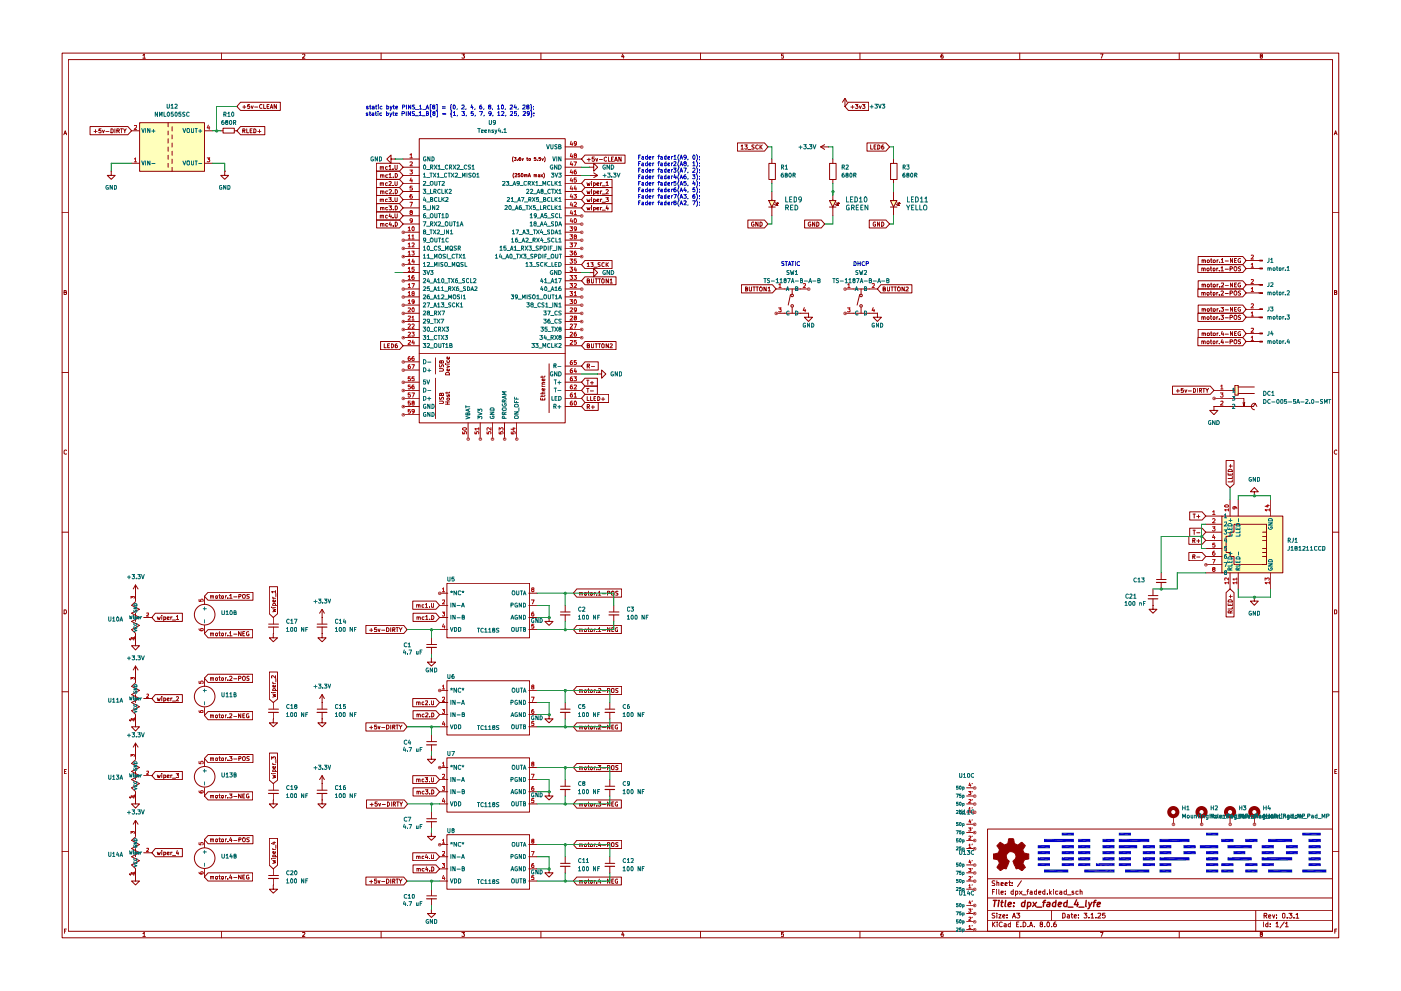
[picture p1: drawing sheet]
<svg xmlns="http://www.w3.org/2000/svg" width="420mm" height="297mm" viewBox="0 0 420 297" stroke-linecap="round" stroke-linejoin="round" font-family="sans-serif">
<g fill="none" stroke="#910000" stroke-width=".3">
<path d="M18.6 15.9h382.9v265.2h-382.9zM20.5 17.9h379.1v261.2h-379.1zM42.8 16.6l.5-.4v1.2M42.8 17.4h.8M66.5 15.9v2M90.8 16.3l.4-.1 .2 .4-.7 .8h.7M114.3 15.9v2M138.5 16.2h.8l-.4 .5 .4 .1v.6h-.8M162.2 15.9v2M186.8 16.2l-.4 .8h.8M187 16.6v.8M210.1 15.9v2"/>
<path d="M234.9 16.2h-.5v.6h.5l.1 .4-.2 .2h-.4M257.9 15.9v2M282.8 16.2l-.4 .1-.2 .9 .2 .2h.5v-.6l-.5-.1-.2 .2M305.8 15.9v2M330 16.2h.8l-.5 1.2M353.7 15.9v2M378.1 16.8l-.1-.5h.5v.4l-.5 .1 .1 .6 .5-.2-.2-.4M19.1 40.4l.5-1.2 .4 1.2M19.3 40h.6M400.1 40.4l.5-1.2 .4 1.2M400.2 40h.6M18.6 63.8h1.9"/>
<path d="M399.6 63.8h1.9M19.2 87.6l.6-.1v-.4l-.6-.1v1.3h.5l.3-.4-.4-.3M400.2 87.6l.6-.1v-.4l-.6-.1v1.3h.5l.2-.6-.3-.1M18.6 111.7h1.9M399.6 111.7h1.9M20 135l-.4-.1-.4 .3v.7l.4 .2h.4M400.9 135a.58 .58 0 0 0-.8 .5 .58 .58 0 0 0 .8 .6M18.6 159.5h1.9M399.6 159.5h1.9M19.2 182.8h.5l.2 .2 .1 .5-.3 .5h-.5zM400.2 182.8h.5l.2 .2-.2 1h-.5zM18.6 207.3h1.9"/>
<path d="M399.6 207.3h1.9M19.3 231.2h.4M19.9 230.6h-.6v1.3h.6M400.3 231.2h.4M400.9 230.6h-.6v1.3h.6M18.6 255.3h1.9M296.2 248.5h103.4v30.6h-103.4zM399.6 255.3h1.9M19.3 279.1h.4M19.9 278.5h-.6v1.2M42.8 279.8l.5-.3v1.2M66.5 279.1v2"/>
<path d="M90.8 279.6l.6-.1v.3l-.7 .9h.7M114.3 279.1v2M138.5 279.5h.8l-.4 .4 .4 .2v.5h-.8M162.2 279.1v2M186.8 279.4l-.4 .8h.8M187 279.8v.9M210.1 279.1v2M234.9 279.5h-.5v.5a.45 .45 0 0 1 .5 .1 .45 .45 0 0 1 0 .6l-.5-.1M257.9 279.1v2M282.8 279.5l-.4 .1-.2 .8 .1 .3 .6-.1-.2-.7-.5 .3M296.2 275.8h103.4M296.2 273h103.4"/>
<path d="M296.2 269.2h103.4M296.2 263.4h103.4M297.6 276.4v1.4M297.6 267.3h.5M297.8 277l.6 .8M298.3 266.6h-.7v1.5M298.4 273.7l-.8 .1-.1 .4 .7 .3 .2 .3-.3 .4-.6-.1M298.4 264.1l-.8 .1v.4l.5 .2 .3 .4-.2 .2h-.7M298.4 276.4l-.8 .8M298.8 266.6v.2M298.8 267.1v1M299 273.7v.1"/>
<path d="M299 264.7l.6-.1v.8M299 264v1.4M299 274.2v1M299 276.4v.1M299 276.9v.9M299.6 274.2h.6l-.6 1h.6M299.6 266.6v1.4l.1 .1M300.2 267.5h.7l-.1-.4h-.6v.9h.6M300.2 265l.7-.2-.1-.2h-.6v.8h.6M300.6 276.5l-.1-.1a.67 .67 0 0 0-.9 .7 .67 .67 0 0 0 1 .6M300.7 274.7l.7-.2-.2-.3h-.4l-.1 .7 .3 .3 .3-.1M301.2 276.9l.6 .1v.8"/>
<path d="M301.4 265l.7-.2-.2-.3-.4 .1-.1 .7 .6 .1M301.5 267.9v.2M301.5 267.1v.2M301.8 277.2l-.7 .3 .2 .3 .5-.1M302 275v.2M302 274.2v.2M302.5 264.5h.6M302.8 264v1.4h.3M303.1 276.9h-.4l-.4 .2 .1 .6h.7M303.1 276.4v1.4M303.5 265.3v.1M303.5 264.6v.2"/>
<path d="M303.6 275.2l.5-1.5 .4 1.5M303.8 274.7h.7M303.9 267.1h-.5l-.2 .3 .2 .7 .5-.1M303.9 266.6v1.5M304.5 268l.7-.1-.1-.8h-.6v1.5M304.9 273.7h.9l-.5 .5 .5 .3-.1 .5-.1 .2-.7-.2M304.9 277h.4M305.6 276.4h-.7v1.4h.7M305.7 267.1l.8 1M305.8 279.1v2M306.2 277.7v.1M306.3 264l-1.2 1.8"/>
<path d="M306.5 267.1l-.8 1M306.7 268.2h1.1M306.8 276.4a.73 .73 0 0 1 .9 .7 .73 .73 0 0 1-.9 .7zM307.9 267.1h.5M308.3 277.7v.1M308.4 266.6l-.3 .2v1.3M308.8 277.8l.4-1.4 .5 1.4M308.9 277.4h.6M308.9 267.1h.6v1M309.5 267.5l-.6 .2 .2 .4 .4-.1M310.2 277.7v.1M310.9 267.1l-.7 .1v.7l.7 .1"/>
<path d="M310.9 266.6v1.5M311.5 267.5h.7l-.1-.4-.6 .2v.6l.6 .1M312.2 277l-.3-.3 .1-.3h.6l.1 .5-.7 .1a.48 .48 0 0 0 0 .7 .48 .48 0 0 0 .7 0v-.6l-.3-.1M313.4 277.7v.1M313.4 267.1h-.6l-.1 .3 .1 .6h.6M313.4 266.6v1.5M314.1 276.4a.69 .69 0 0 1 .7 .5 .69 .69 0 0 1-.3 .8v.1a.84 .84 0 0 1-.4-1.4zM314.1 267.9v.2M314.8 266.6v1.5M314.9 267.5l.4 .6M315.3 267.1l-.5 .5M315.4 277.7v.1"/>
<path d="M315.4 273v2.8M315.9 266.6v.2M315.9 267.1v1M316.7 276.4h-.3a.94 .94 0 0 0-.2 1.4l.5-.1 .1-.5-.2-.3-.6 .3M317.2 267.1l-.6 .1v.7l.6 .1M317.8 267.1h.5l.1 1M318.4 267.5l-.6 .2 .2 .4 .4-.1M318.7 273.7h.5l.2 .4v.7l-.4 .4h-.3zM319.8 267.1l-.7 .1v.7l.7 .1M319.8 266.6v1.5M320.1 274.2h.5l.1 1M320.1 268.2h1.1"/>
<path d="M320.7 274.5l-.5 .1-.2 .2 .2 .4 .5-.1M321.2 274.2h.5M321.4 273.7v1.2l.3 .3M322 267.1h-.4l-.1 .3 .6 .5-.6 .1M322.2 274.7l.6-.2-.1-.3h-.5v.7l.1 .3 .4-.1M323.3 267.1l-.6 .1v.7l.6 .1M323.4 275v.2M323.4 274.2v.2M323.9 267.2l.5-.1 .1 1M323.9 266.6v1.5M325.1 273.7h.9l-.5 .5 .5 .3-.1 .5-.2 .2-.6-.2M326.6 275v.2"/>
<path d="M327.2 274.2l.4-.5v1.5M327.2 275.2h.8M328.7 275v.2M329.3 273.8l.6-.1 .2 .5-.9 1h.9M330 279.5h.8l-.5 1.2M331.4 273.7h-.7l-.1 .7 .7-.1 .1 .7-.3 .2-.5-.2M353.7 279.1v2M376.6 273v6.1M378.1 280l-.1-.4 .5-.1v.4l-.5 .2v.5l.5 .1 .1-.5-.2-.2M379 276.4v1.4M379.1 274.4h.7l.1-.5-.8-.1v1.4M379.4 274.4l.5 .8"/>
<path d="M380.2 276.9h-.4l-.2 .2v.6h.6M380.2 276.4v1.4M380.4 274.7l.7-.2-.1-.3-.5 .1-.1 .7 .3 .2 .3-.1M380.9 277.7v.1M380.9 276.9v.1M381.6 274.2l.4 1 .3-1M382.7 276.8l.3-.4v1.4M382.7 277.8h.8M382.8 275v.2M382.8 274.3v.1M384.7 273.9l.5-.1 .2 .2v.9l-.4 .3-.4-.3zM385.1 276.4l-1.2 1.7"/>
<path d="M385.5 276.8l.4-.4v1.4M385.5 277.8h.8M386 275v.2M386.5 273.8h1l-.5 .5 .5 .2-.1 .5-.3 .2-.6-.2M388.1 275v.2M388.7 274.1l.4-.3v1.4M388.7 275.2h.8M400.3 279.1h.4M400.9 278.5h-.6v1.2M42.8 280.7h.8"/>
</g>
<g fill="none" stroke="#910000" stroke-width=".42">
<path d="M297.9 269.9h1.1M298.4 269.9l-.2 1.8M299.5 270.5l-.2 1.2M299.6 269.9v.1M300.2 270.5h.7M300.5 269.9l-.2 1.6 .4 .2M301.6 269.9l-.2 1.6 .2 .2M302.4 271.1l.9-.2-.1-.3h-.6l-.3 .9 .3 .2h.5M304 271.6v.1M304.2 270.6v.1M307.4 270.6a.72 .72 0 0 0-1 .2v.8l.8 .1M307.5 269.9l-.3 1.8"/>
<path d="M308.2 270.6l.6-.1 .4 .3-.2 .8-.9 .1M308.2 270.5l-.1 1.9M309.8 270.5l.9 1.2M310.9 270.5l-1.2 1.2M310.9 271.9h1.5M312.7 270.5h.8M313.6 269.9l-.5 .2-.2 1.6M314.1 270.6h.7l-.1 1.1M314.8 270.9l-.9 .4 .3 .4h.5M316.6 270.6h-.7l-.3 .8 .3 .3h.6M316.7 269.9l-.2 1.8M317.4 271.1l.9-.2v-.3l-.6-.1-.2 .2v1h.6"/>
<path d="M320 270.6h-.8l-.2 .8 .3 .3h.6M320.1 269.9l-.2 1.8M320.3 271.9h1.5M322.9 269.7l-.7 1.4h1.2M323.2 270.5l-.2 1.2M323.6 271.9h1.5M325.8 269.9l-.2 1.6 .2 .2M326.5 270.5l.3 1.2M327.4 270.5l-.8 1.7-.3 .2M327.9 270.5h.7M328.7 269.9l-.5 .2-.2 1.6M329.1 271.1l.9-.2v-.3l-.6-.1-.3 .2v1h.7"/>
</g>
<g fill="#ffb">
<path d="M366.4 154.7h18.3v17h-18.3z"/>
<path d="M370.3 115.5h1v2.9h-1z"/>
<path d="M41.8 36.7h19.5v14.6h-19.5z"/>
<path d="M230.5 60.1h2l-1 2z"/>
<path d="M248.8 60.1h1.9l-.9 2z"/>
<path d="M267 60.1h2l-1 2z"/>
</g>
<g fill="none" stroke="#910000" stroke-width=".3">
<path d="M131.8 177.8h2.5M134 174.8h24.8v16.4h-24.8zM158.6 177.8h2.4M109.7 187.5h11.4l1 1.2-1 1.2h-11.4zM110.8 188.9h1M111.3 188.4v.9M112.9 188.1h-.5l-.1 .6 .6-.1 .1 .5-.7 .1M113.4 188.6l.3 .7 .3-.7M114.5 188.9h.9M115.9 188.1a.66 .66 0 0 1 .7 .4 .66 .66 0 0 1-.2 .8h-.5zM117.2 188.1v1.2M117.8 188.8l.6-.1v-.5l-.6-.1v1.2"/>
<path d="M118 188.8l.4 .5M118.8 188.1h.7M119.1 188.1v1.2M119.7 188.1l.4 .7 .5-.7M120.1 188.8v.5M123.8 180.2h6.9l1.1 1.2-1.1 1.2h-6.9zM123.9 183.8h6.8l1.1 1.3-1.1 1.2h-6.8zM125 181.4l.5-.1v.7M125 181.3v.7M125.1 185l.4-.1 .1 .8M125.1 184.9v.8M125.5 181.4l.5-.1v.7"/>
<path d="M125.6 185.1l.4-.2 .1 .8M127.1 181.3l-.5 .1v.5l.5 .1M127.2 184.9h-.5l-.1 .3 .1 .5h.5M127.6 181.2l.3-.4v1.2M127.6 182h.7M127.7 184.8l.3-.3v1.2M127.7 185.7h.7M128 193.2h2.9M128.8 181.9v.1M128.9 185.6v.1M129.4 197.2v1.3h1.2l-1.2 1.1-1.2-1.1h1.2M129.4 197.2h.1"/>
<path d="M129.4 180.8l.1 1.2 .5-.1v-1.1M129.4 191.2v1.9M129.4 194.1v1.9M129.5 184.5a.66 .66 0 0 1 .6 .4 .66 .66 0 0 1-.2 .8h-.4zM131.8 181.4h2.5M131.8 185.1h2.5M131.8 188.7h2.5M158.6 181.4h2.4M158.6 185.1h2.4M158.6 188.7h2.4M164.7 185.1v1.2h1.2l-1.2 1.2-1.3-1.2h1.3M164.7 185.1h.1"/>
<path d="M109.7 216.7h11.4l1 1.1-1 1.3h-11.4zM110.8 218.1h1M111.3 217.6v.9M112.9 217.3h-.5l-.1 .6 .5-.1 .2 .2-.1 .4h-.6M113.4 217.7l.3 .8 .3-.8M114.5 218.1h.9M115.9 217.3h.5a.66 .66 0 0 1 .2 .8 .66 .66 0 0 1-.7 .4zM117.2 217.3v1.2M117.8 217.9h.6v-.6h-.6v1.2M118 217.9l.4 .6M118.8 217.3h.7M119.1 217.3v1.2"/>
<path d="M119.7 217.3l.4 .6 .5-.6M120.1 217.9v.6M123.8 209.4h6.9l1.1 1.2-1.1 1.2h-6.9zM123.9 213h6.8l1.1 1.2-1.1 1.3h-6.8zM125 210.6l.5-.1v.7M125 210.4v.8M125.1 214.2l.1-.2 .4 .2v.7M125.1 214v.9M125.5 210.6l.5-.1v.7M125.6 214.2l.1-.2 .4 .2v.7M127.1 210.5l-.5 .1v.6h.5M127.2 214.1l-.4-.1-.2 .3 .1 .5h.5"/>
<path d="M127.6 210.1h.6l.1 .3-.8 .8h.8M127.7 213.8l.5-.1 .2 .3-.8 .9h.8M128.8 211.2h.1M128.9 214.8v.1M129.4 210.1v.9l.2 .2h.4v-1.1M129.5 213.7h.4a.66 .66 0 0 1 .2 .7 .66 .66 0 0 1-.6 .5zM131.8 206.9h2.5M131.8 210.6h2.5M131.8 214.2h2.5M131.8 217.8h2.5M134 204h24.8v16.3h-24.8zM158.6 206.9h2.4"/>
<path d="M158.6 210.6h2.4M158.6 214.2h2.4M158.6 217.8h2.4M164.7 214.2v1.3h1.2l-1.2 1.2-1.3-1.2h1.3M164.7 214.2h.1M128 222.3h2.9M129.4 220.3v1.9M129.4 223.3v1.9M299.7 252.6l.3-.1 .2 .1a1.16 1.16 0 0 0 1.6 .4 1.11 1.11 0 0 0 .6-1.4l.2-.2h1.2l.5 1.5 .9 .4 1.3-.8 .9 1.1a1.43 1.43 0 0 0-.2 2.1l1.3 .2v1.6h-.2a1.31 1.31 0 0 0-1.4 .9 1.31 1.31 0 0 0 .6 1.5l-.5 .5a.58 .58 0 0 1-.5 .5 .58 .58 0 0 1-.6-.3l-.6-.4-.5 .2-.7-1.3-.3-1 .7-.6a1.44 1.44 0 0 0-.7-2 1.44 1.44 0 0 0-1.9 .7 1.44 1.44 0 0 0 .8 1.9l-.9 2.3-.6-.2-1.2 .7-1-1 .1-.1a1.36 1.36 0 0 0 0-2.2l-1.2-.1v-1.6a1.41 1.41 0 0 0 1.8-1.1l.1-.1-.8-1.2zM360.3 244.6v2.5M376.2 244.6v2.5"/>
</g>
<path d="M127.9 194.1h3M127.9 223.3h3" fill="none" stroke="#910000" stroke-width=".34"/>
<g fill="none" stroke="#006665" stroke-width=".3">
<path d="M135.1 177.3h.6M135.2 177.6l.2-.2 .2 .2M135.4 177.1v.3M136.9 177.1v1.2l-.8-1.2v1.2M138.2 177.2l-.6-.1-.2 .3v.7l.4 .2 .4-.1M138.5 177.3h.6M138.7 177.6l.2-.2 .1 .2M138.9 177.1v.3M153.8 177.1h.5l.1 .4-.1 .6-.2 .2h-.3l-.2-.4zM154.9 177.1v1.1l.3 .1 .4-.2v-1M156 177.1h.7M156.4 177.1v1.2"/>
<path d="M157 178.3l.3-1.2 .4 1.2M157.1 178h.5M135 188l.5 1.2 .4-1.2M135.2 180.8v1.1M135.2 184.4v1.2M136.3 188a.66 .66 0 0 1 .7 .5 .66 .66 0 0 1-.3 .7h-.4zM136.5 180.8v1.1l-.7-1.1v1.1M136.5 184.4v1.2l-.7-1.2v1.2M137.1 181.5h.9M137.1 185.2h.9M137.5 188l.7 .3-.2 .9h-.5zM138.4 181.9l.5-1.1 .4 1.1"/>
<path d="M138.5 181.6h.6M138.6 185h.4l.3-.3-.1-.2-.6-.1v1.2h.6l.1-.5-.3-.1M153.2 185.6l.5-1.2 .4 1.2M153.2 181.4h.6v-.6h-.6v1.1M153.3 185.3h.6M153.7 188l.5 .2 .1 .7-.2 .3h-.5a.86 .86 0 0 1 .1-1.2zM154.8 188l.1 1.2h.5v-1.2M155.1 184.5l-.3-.1-.4 .3 .2 .9 .6-.1v-.4h-.3M155.1 180.8h-.3l-.4 .2 .2 .9h.6v-.5h-.3M155.9 188h.6M156.2 188v1.2M156.4 184.4v1.2l-.7-1.2v1.2"/>
<path d="M156.4 180.8v1.1l-.7-1.1v1.1M157 188.6h.6v-.5l-.6-.1v1.2h.6v-.3l-.3-.3M157 184.4a.66 .66 0 0 1 .6 .4 .66 .66 0 0 1-.2 .8h-.4zM157 180.8a.66 .66 0 0 1 .6 .4 .66 .66 0 0 1-.2 .7h-.4zM135 217.3l.5 1.1 .4-1.1M135.1 206.4l.3 .2 .3-.2M135.2 206.8l.2-.2 .2 .2M135.2 209.9v1.3M135.2 213.6v1.2M135.4 206.2v.4M136.3 217.3h.4a.66 .66 0 0 1 .3 .7 .66 .66 0 0 1-.7 .4zM136.5 209.9v1.3l-.7-1.3v1.3"/>
<path d="M136.5 213.6v1.2l-.7-1.2v1.2M136.9 206.2v1.3l-.8-1.3v1.3M137.1 210.7h.9M137.1 214.3h.9M137.5 217.3h.5l.2 .2v.7l-.4 .2h-.3zM138.2 206.4l-.4-.2-.4 .4 .1 .7 .3 .2 .4-.2M138.4 211.2l.5-1.3 .4 1.3M138.5 206.4l.4 .2 .2-.2M138.5 210.8h.6M138.6 214.1h.5l.2-.3-.7-.2v1.2h.5l.2-.5-.3-.2M138.7 206.8l.2-.2 .1 .2M138.9 206.2v.4"/>
<path d="M153.2 214.8l.5-1.2 .4 1.2M153.2 210.6l.6-.1v-.5l-.6-.1v1.3M153.3 214.5h.6M153.8 206.2l.5 .1 .1 .4-.1 .6-.2 .2h-.3l-.2-.4zM154.8 217.3v1.1h.1l.5-.2v-.9M154.9 206.2v1.1l.3 .2 .4-.2v-1.1M155.1 213.6h-.5l-.2 .3 .2 .8h.6v-.4h-.3M155.1 210l-.3-.1-.4 .3 .2 .9 .6-.1v-.3h-.3M155.9 217.3h.6M156 206.2h.7M156.2 217.3v1.1M156.4 213.6v1.2l-.7-1.2v1.2"/>
<path d="M156.4 209.9v1.3l-.7-1.3v1.3M156.4 206.2v1.3M157 217.8h.5l.1-.5h-.6v1.1h.4l.2-.4-.3-.2M157 213.6h.4a.66 .66 0 0 1 .2 .8 .66 .66 0 0 1-.6 .4zM157 209.9a.64 .64 0 0 1 .7 .6 .64 .64 0 0 1-.7 .7zM157 207.5l.3-1.3 .4 1.3M157.1 207.2h.5"/>
<circle cx="153.8" cy="217.8" r=".58"/>
</g>
<g fill="none" stroke="#b90000" stroke-width=".3">
<path d="M132.7 176.5l.3-.3v1.2M132.7 179.9h.6v.4l-.6 .7h.6M132.7 177.4h.6M159.3 179.8h.9l-.5 1.2M159.7 176.7l-.3-.3 .6-.2 .1 .3-.7 .4 .3 .5 .4-.1-.2-.6M132.7 183.5h.6l-.3 .4 .3 .2v.5h-.6M133 187l-.3 .9h.7M133.3 187.5v.8M160 183.5l-.4 .1-.2 .8 .3 .3 .4-.1-.2-.7-.5 .2M160.1 187.1h-.6l-.1 .6 .5-.2 .2 .7h-.7M132.7 205.7l.3-.4v1.2M132.7 209.1l.1-.1 .5 .1v.4l-.6 .7h.6"/>
<path d="M132.7 212.6h.6l-.3 .5 .3 .1v.5l-.1 .2-.5-.2M132.7 206.5h.6M133 216.2l-.3 .9h.7M133.3 216.7v.8M159.3 209h.9l-.5 1.2M159.7 205.8l-.3-.2 .5-.3 .2 .4-.7 .4 .2 .4 .5-.1-.2-.6M160 212.6l-.4 .2-.2 .8 .3 .3 .4-.2-.1-.6-.6 .2M160.1 216.2h-.6l-.1 .6h.7v.5l-.2 .2-.5-.2"/>
</g>
<g fill="none" stroke="#910000" stroke-width="1.2">
<circle cx="360.3" cy="243.4" r="1.23"/>
<circle cx="376.2" cy="243.4" r="1.23"/>
</g>
<path d="M299.7 252.6l.3-.1 .2 .1a1.16 1.16 0 0 0 1.6 .4 1.11 1.11 0 0 0 .6-1.4l.2-.2h1.2l.5 1.5 .9 .4 1.3-.8 .9 1.1a1.43 1.43 0 0 0-.2 2.1l1.3 .2v1.6h-.2a1.31 1.31 0 0 0-1.4 .9 1.31 1.31 0 0 0 .6 1.5l-.5 .5a.58 .58 0 0 1-.5 .5 .58 .58 0 0 1-.6-.3l-.6-.4-.5 .2-.7-1.3-.3-1 .7-.6a1.44 1.44 0 0 0-.7-2 1.44 1.44 0 0 0-1.9 .7 1.44 1.44 0 0 0 .8 1.9l-.9 2.3-.6-.2-1.2 .7-1-1 .1-.1a1.36 1.36 0 0 0 0-2.2l-1.2-.1v-1.6a1.41 1.41 0 0 0 1.8-1.1l.1-.1-.8-1.2z" fill="#910000"/>
<g fill="none" stroke="#910000" stroke-width="1.2">
<circle cx="351.9" cy="243.4" r="1.23"/>
<circle cx="368.9" cy="243.4" r="1.23"/>
</g>
<g fill="none" stroke="#910000" stroke-width=".3">
<path d="M359.2 86.6h13.5l1 1.2-1 1.2h-13.5zM359.2 93.9h13.5l1 1.2-1 1.3h-13.5zM359.3 91.4h13.4l1 1.3-1 1.2h-13.4zM359.3 98.7h13.4l1 1.3-1 1.2h-13.4zM360.4 87.7l.5 .1v.7M360.4 95.1l.2-.2 .3 .2v.7M360.4 87.6v.9M360.4 94.9v.9M360.5 92.6l.4-.1 .1 .8M360.5 99.9l.4-.1 .1 .8M360.5 92.5v.8M360.5 99.8v.8"/>
<path d="M360.9 87.8l.5-.1v.8M360.9 95.1l.5-.1v.8M361 92.7v-.2h.4l.1 .8M361 100v-.2h.4l.1 .8M361.9 95.2l.3-.3 .3 .1v.7l-.3 .1zM362 87.7h.5v.7l-.3 .1-.3-.3zM362.1 92.5l.6 .2-.1 .5h-.5zM362.1 99.8l.6 .2-.2 .6h-.4zM363 87.6h.4M363 94.9h.4M363.1 92.5h.4M363.1 99.8h.4"/>
<path d="M363.1 87.2v1.1l.3 .2M363.1 94.5v1.1l.3 .2M363.2 92.1v1.1l.3 .1M363.2 99.4v1.2h.3M363.8 87.7h.5v.7l-.5-.1zM363.8 92.7l.5-.2 .1 .7h-.5zM363.8 95.1l.5-.1v.7l-.5-.1zM363.8 100l.5-.2 .2 .6-.5 .2zM364.9 87.6v.9M364.9 94.9v.9M365 92.5v.8M365 99.8v.8"/>
<path d="M365.3 87.6l-.4 .3M365.3 94.9l-.4 .3M365.3 92.5l-.3 .2M365.3 99.8l-.3 .2M365.7 88.3v.2M365.7 95.6v.2M365.8 93.2v.1M366.2 87.4l.5-.2 .2 .3-.7 1h.7M366.2 92.1h.7l-.4 .4 .4 .2v.5h-.7M366.2 94.5h.7l-.4 .5 .4 .1v.4l-.2 .3-.5-.2M366.5 99.3l-.2 .9h.7M366.9 99.8v.8"/>
<path d="M367.5 88h.9M367.5 92.9h.9M367.5 95.2h.9M368.9 87.9h.5l.3-.4-.3-.3h-.5v1.3M368.9 95.2l.7-.1 .1-.4-.3-.2h-.5v1.3M369.7 92.1v1.2l-.7-1.2v1.2M369.7 99.4v1.2l-.7-1.2v1.2M370.2 87.4l.2-.2 .4 .2 .1 .7-.3 .4-.4-.2zM370.2 94.7l.2-.2 .4 .2 .1 .6-.3 .5-.4-.2zM370.2 92.7h.5M370.2 100h.5M370.8 92.1h-.6v1.2h.6"/>
<path d="M370.8 99.4h-.6v1.2h.6M372 87.3l-.4-.1-.3 .3 .1 .2 .6 .3v.3l-.7 .1M372 92.1h-.5a.61 .61 0 0 0-.2 .8 .61 .61 0 0 0 .7 .3v-.4h-.1M372 94.6l-.4-.1-.3 .2 .2 .4 .5 .1v.4l-.7 .1M372 99.5a.61 .61 0 0 0-.7 .3 .61 .61 0 0 0 .2 .8h.5v-.5h-.1M377.4 92.7h.4M377.4 95.1h.4M377.8 92.5h.8v.3h-.8zM359.2 101.2h13.5l1 1.2-1 1.2h-13.5zM360.4 102.4l.2-.2 .3 .2v.6M360.4 102.2v.8M360.9 102.4l.5-.1v.7"/>
<path d="M361.9 102.4l.3-.2 .3 .1v.7h-.5zM363 102.2h.4M363.1 101.9v1l.3 .1M363.8 102.4l.5-.1v.7h-.5zM364.9 102.2v.8M365.3 102.2l-.4 .2M365.7 103h.1M365.8 100.5v.1M366.5 101.8l-.3 .8h.7M366.8 102.2v.8M367.5 102.5h.9M367.5 100.2h.9"/>
<path d="M368.9 102.4h.7l.1-.4-.8-.1v1.1M372 101.9l-.7 .1 .2 .4 .5 .1v.5h-.7M289.9 238.6h2.4M289.9 236.1h2.4M181.5 258.8h2.9M182.9 256.8v1.9M182.9 259.7v1.9M289.9 254.3h2.4M289.9 251.9h2.4M289.9 249.5h2.4M289.9 247.1h2.4M289.9 259.2h2.4"/>
<path d="M289.9 243.4h2.4M289.9 241h2.4M351.9 244.6v2.5M368.9 244.6v2.5M289.9 278.6h2.4M289.9 276.3h2.4M289.9 273.8h2.4M289.9 271.4h2.4M289.9 266.5h2.4M289.9 264.1h2.4M289.9 261.6h2.4"/>
<circle cx="370.5" cy="102.4" r=".58"/>
</g>
<path d="M181.4 259.7h2.9" fill="none" stroke="#910000" stroke-width=".34"/>
<g fill="none" stroke="#006665" stroke-width=".3">
<path d="M286.8 238h.6l-.4 1M287.4 235.6h-.5v.5h.5l-.1 .5-.4-.1M287.9 235.6a.42 .42 0 0 1 .4 .5 .42 .42 0 0 1-.4 .4l-.2-.3zM288.2 238h-.4l-.1 .5 .5-.1 .1 .4-.6 .1M288.7 238.4h.4v.5h-.4M288.7 236h.4v.5l-.4 .1M288.7 235.9v1M288.7 238.3v1.1M286.8 249h.6l-.4 .9M286.9 253.9l.4-.1 .1 .5-.6 .5h.6M286.9 243l.4-.1 .1 .4-.6 .5h.6M287.4 251.4h-.5v.5h.5v.4h-.5"/>
<path d="M287.4 246.5h-.5v.5h.5l-.1 .5-.4-.1M287.4 258.7h-.5v.5h.5v.4h-.5M287.4 240.5h-.5v.4h.5l-.1 .5-.4-.1M287.9 246.5a.42 .42 0 0 1 .4 .5 .42 .42 0 0 1-.4 .4l-.2-.3zM288 251.4a.55 .55 0 0 1 .3 .5 .55 .55 0 0 1-.3 .5l-.3-.4zM288 258.7h.2a.58 .58 0 0 1-.2 1l-.3-.5zM288 240.5a.43 .43 0 0 1 .3 .4 .43 .43 0 0 1-.4 .4l-.2-.5zM288.2 253.8h-.4l-.1 .5h.5v.5l-.5-.1M288.2 249h-.4l-.1 .4 .5-.1 .1 .5-.6 .1M288.2 242.9h-.4l-.1 .4 .4-.1 .1 .6h-.5M288.7 254.8l.4-.1v-.5h-.4v.9M288.7 251.8h.4v.5h-.4"/>
<path d="M288.7 249.3h.4v.6h-.4M288.7 247.5l.4-.1v-.5h-.4v.9M288.7 259.1h.4v.5h-.4M288.7 243.8h.4v-.6h-.4v1M288.7 241.4l.4-.1v-.5h-.4v.9M288.7 249.3v1M288.7 251.7v1M288.7 259v1M286.8 273.3h.6l-.4 .9M286.8 261.1h.6l-.4 1M286.9 278.2h.5v.4l-.6 .5h.6M286.9 266.1l.4-.1 .1 .4-.6 .6h.6"/>
<path d="M287.4 275.7h-.5v.5h.5v.4h-.5M287.4 270.8h-.5v.5h.5l-.1 .5-.4-.1M287.4 263.6h-.5v.4h.5l-.1 .5-.4-.1M287.9 263.6a.42 .42 0 0 1 .4 .4 .42 .42 0 0 1-.4 .4l-.2-.2zM288 275.7l.1 .1a.54 .54 0 0 1-.1 .9l-.3-.3zM288 270.8a.43 .43 0 0 1 .3 .5 .43 .43 0 0 1-.4 .4l-.2-.5zM288.2 278.1h-.4l-.1 .5 .4-.1 .1 .6h-.5M288.2 273.3h-.4l-.1 .4 .6 .1-.1 .4h-.5M288.2 266h-.4l-.1 .4h.5l.1 .4-.6 .1M288.2 261.1h-.4l-.1 .5 .4-.1 .1 .5h-.5M288.7 279.1h.4v-.6h-.4v.9M288.7 276.1h.4v.5h-.4"/>
<path d="M288.7 274.2h.4v-.6h-.4v1M288.7 271.8l.4-.1v-.5h-.4v.9M288.7 266.4h.4v.5h-.4M288.7 264.5l.4-.1v-.5h-.4v.9M288.7 262h.4v-.5h-.4v.9M288.7 266.3v1M288.7 276v1"/>
</g>
<g fill="none" stroke="#b90000" stroke-width=".3">
<path d="M290.5 237.2h.7l-.4 .4 .4 .1v.3l-.7 .1M290.6 239.7l.3-.1 .3 .3-.7 .7h.7M290.8 234.7l-.2 .8h.6M291 235.1v.6M291.6 239.6l-.1 .3M291.6 237.2l-.1 .2M291.6 234.8l-.1 .1M290.5 248.2h.7l-.4 .3 .4 .2v.2l-.7 .1M290.6 253.3l.2-.3v1M290.6 250.7l.4-.1 .2 .3-.7 .6h.7M290.6 242.3l.2-.2v1M290.6 254h.6"/>
<path d="M290.6 243.1h.6M290.8 245.7l-.2 .7h.6M290.8 257.8l-.2 .7h.6M291 246v.7M291 258.2v.6M291.6 253l-.1 .2M291.6 250.6l-.1 .2M291.6 248.2l-.1 .1M291.6 245.7l-.1 .2M291.6 257.9l-.1 .2M291.6 242.1l-.1 .1M290.5 272.5h.7l-.4 .3 .4 .4-.3 .3-.4-.2"/>
<path d="M290.5 260.3h.7l-.4 .4 .4 .2v.2l-.7 .1M290.6 277.6l.2-.2v.9M290.6 275l.4-.1 .2 .3-.7 .6h.7M290.6 265.4l.2-.2v.9M290.6 262.8a.31 .31 0 0 1 .4 0 .31 .31 0 0 1 .1 .3l-.6 .6h.7M290.6 278.3h.6M290.6 266.1h.6M290.8 270l-.2 .7h.6M291 270.3v.7M291.6 277.4l-.1 .1M291.6 274.9l-.1 .2M291.6 272.5l-.1 .1"/>
<path d="M291.6 270l-.1 .3M291.6 265.2l-.1 .1M291.6 262.7l-.1 .2M291.6 260.3l-.1 .2"/>
</g>
<path d="M377.8 92.5h.8v.3h-.8z" fill="#910000"/>
<path d="M377.8 95h.8v.2h-.8z" fill="none" stroke="#910000" stroke-width=".3"/>
<path d="M377.8 95h.8v.2h-.8z" fill="#910000"/>
<path d="M373.7 95.1h3.7M373.7 92.7h3.7M377.4 100h.4M377.8 99.8h.8v.3h-.8zM377.4 102.4h.4" fill="none" stroke="#910000" stroke-width=".3"/>
<path d="M375.2 93.8l.4-.3v1.2M375.2 91.2l.5-.2 .2 .4-.7 .9h.7M375.2 94.7h.7" fill="none" stroke="#b90000" stroke-width=".3"/>
<path d="M377.8 99.8h.8v.3h-.8z" fill="#910000"/>
<path d="M377.8 102.3h.8v.2h-.8z" fill="none" stroke="#910000" stroke-width=".3"/>
<path d="M377.8 102.3h.8v.2h-.8z" fill="#910000"/>
<g fill="none" stroke="#910000" stroke-width=".3">
<path d="M359.2 79.3h13.5l1 1.2-1 1.2h-13.5zM359.3 76.9h13.4l1 1.2-1 1.2h-13.4zM360.5 78.1l.2-.2 .3 .2v.6M360.5 77.9v.8M361 78.1l.2-.2 .3 .2v.6M362.1 78l.4-.1 .2 .2-.2 .6-.5-.2zM363.1 77.9h.4M363.1 79.9v1l.3 .3M363.2 77.5v1.2h.3M363.8 78.1l.4-.2 .3 .6-.4 .2zM365 77.9v.8M365.3 77.9l-.3 .2"/>
<path d="M365.8 78.6v.1M366.3 77.9l.3-.4v1.2M366.3 78.7h.6M367.5 78.2h.9M369.7 77.5v1.2l-.7-1.2v1.2M370.2 78.1h.5M370.8 77.5h-.6v1.2h.6M372 77.6l-.1-.1a.6 .6 0 0 0-.6 .7 .6 .6 0 0 0 .7 .5v-.5h-.1M359.3 84.2h13.4l1 1.1-1 1.3h-13.4zM360.4 80.4l.5 .1v.7M360.4 80.3v.9M360.5 85.3l.2-.1 .3 .1v.7"/>
<path d="M360.5 85.2v.8M360.9 80.5l.5-.1v.8M361 85.3l.2-.1 .3 .1v.7M362 80.4h.5v.7l-.3 .1-.3-.3zM362.1 85.3l.4-.1 .2 .2-.1 .5h-.5zM363 80.3h.4M363.1 85.2h.4M363.2 84.8v1.1l.3 .1M363.8 80.4h.5v.7l-.5-.1zM363.8 85.4l.4-.2 .3 .2-.1 .5h-.5zM364.9 80.3v.9M365 85.2v.8"/>
<path d="M365.3 80.3l-.4 .3M365.3 85.2l-.3 .2M365.7 81v.2M365.8 85.9v.1M366.2 80.3l.3-.4v1.3M366.2 81.2h.7M366.3 84.9l.6-.1v.5l-.7 .7h.7M367.5 80.7h.9M367.5 85.5h.9M368.9 80.6h.5l.3-.4-.3-.3h-.5v1.3M369.7 84.8v1.2l-.7-1.2v1.2M370.2 80.1l.2-.2 .4 .2a.79 .79 0 0 1-.2 1.1h-.2a.79 .79 0 0 1-.2-1.1z"/>
<path d="M370.2 85.3h.5M370.8 84.8h-.6v1.2h.6M372 80l-.4-.1-.3 .3 .1 .2 .6 .3v.3l-.7 .1M372 84.8h-.5a.61 .61 0 0 0-.2 .8 .61 .61 0 0 0 .7 .3v-.4h-.1M373.7 100h3.7M377.4 85.3h.4M377.4 87.8h.4M377.8 85.3h.8v.2h-.8zM373.7 102.4h3.7M109.9 239.8h11.3l1.1 1.2-1.1 1.2h-11.3zM111 241.1h.9M111.5 240.7v.9"/>
<path d="M113.1 240.4h-.6l-.1 .6h.7l.1 .4-.3 .2-.5-.1M113.5 240.8l.4 .8 .2-.8M114.6 241.1h1M116.2 240.4a.64 .64 0 0 1 .6 .6 .64 .64 0 0 1-.6 .6zM117.3 240.4v1.2M117.9 241h.6v-.5l-.6-.1v1.2M118.2 241l.4 .6M119 240.4h.6M119.3 240.4v1.2M119.9 240.4l.4 .6 .4-.6M120.3 241v.6M123.8 255.6h6.9l1.1 1.2-1.1 1.2h-6.9z"/>
<path d="M123.9 259.2h6.8l1.1 1.2-1.1 1.2h-6.8zM125 256.7h.5v.7M125 256.6v.8M125.5 256.8l.5-.1v.7M127.1 256.7h-.5v.6l.5 .1M127.8 256.1l-.2 .9h.8M127.9 259.8l-.2 .9h.7M128 245.4h2.9M128.2 256.6v.8M128.8 257.3v.1M129.4 256.2l.1 1.2 .5-.1v-1.1M129.4 243.4v2"/>
<path d="M129.4 246.3v1.9M129.5 259.8a.64 .64 0 0 1 .6 .7 .64 .64 0 0 1-.6 .6zM109.7 262.9h11.4l1 1.2-1 1.2h-11.4zM110.8 264.2h1M111.3 263.8v1M112.9 263.5h-.5l-.1 .6 .6-.1 .1 .5-.2 .3-.5-.2M113.4 263.9l.3 .9 .3-.9M114.5 264.2h.9M115.9 263.5a.65 .65 0 0 1 .8 .6 .65 .65 0 0 1-.8 .7zM117.2 263.5v1.3M117.8 264.2l.6-.1v-.5l-.6-.1v1.3M118 264.2l.4 .6"/>
<path d="M118.8 263.5h.7M119.1 263.5v1.3M119.7 263.5l.4 .7 .5-.7M120.1 264.2v.6M125.1 260.3l.5 .1v.7M125.1 260.3v.8M125.6 260.4l.1-.1 .4 .1v.7M127.2 260.3h-.4l-.2 .2 .2 .6 .4-.1M128 268.5h2.9M128.2 260.3v.8M128.9 260.9v.2M129.4 272.6v1.2h1.2l-1.2 1.2-1.2-1.2h1.2"/>
<path d="M129.4 272.6h.1M129.4 266.5v2M129.4 269.4v2"/>
</g>
<path d="M375.2 98.5l.6-.1 .1 .3-.7 .9h.7M375.2 101.1l.4-.3v1.2M375.2 102h.7" fill="none" stroke="#b90000" stroke-width=".3"/>
<path d="M127.9 246.3h3M127.9 269.4h3" fill="none" stroke="#910000" stroke-width=".34"/>
<path d="M377.8 85.3h.8v.2h-.8z" fill="#910000"/>
<path d="M377.8 87.7h.8v.3h-.8z" fill="none" stroke="#910000" stroke-width=".3"/>
<path d="M377.8 87.7h.8v.3h-.8z" fill="#910000"/>
<path d="M377.4 78.1h.4M377.8 78h.8v.2h-.8zM373.7 87.8h3.7M373.7 85.3h3.7M377.4 80.5h.4" fill="none" stroke="#910000" stroke-width=".3"/>
<path d="M375.2 86.5l.4-.3v1.2M375.2 83.9l.5-.2 .2 .4-.7 .9h.7M375.2 87.4h.7" fill="none" stroke="#b90000" stroke-width=".3"/>
<path d="M377.8 78h.8v.2h-.8z" fill="#910000"/>
<path d="M377.8 80.3h.8v.3h-.8z" fill="none" stroke="#910000" stroke-width=".3"/>
<path d="M377.8 80.3h.8v.3h-.8z" fill="#910000"/>
<g fill="none" stroke="#910000" stroke-width=".3">
<path d="M27 37.9h11.4l1.1 1.3-1.1 1.2h-11.4zM28.2 39.4h.9M28.6 38.9v.9M30.3 38.6h-.6l-.1 .6 .6-.1 .1 .6h-.7M30.7 39l.3 .8 .3-.8M31.7 39.4h1M33.3 38.6l.7 .3-.2 .9h-.5zM34.5 38.6v1.2M35.1 39.2h.5l.1-.5-.6-.1v1.2M35.4 39.2l.4 .6M36.2 38.6h.6M36.5 38.6v1.2"/>
<path d="M37.1 38.6l.3 .6 .4-.6M37.4 39.2v.6M39.5 39.2h2.3M41.9 36.8h19.4v14.6h-19.4zM50.4 36.8v1.2M50.4 39.2v1.2M51.6 38v1.2M61.3 39.2h2.5M66.2 39.2h.7M66.9 38.4h3.4v1.5h-3.4zM70.3 39.2h.7M72.1 30.6h12v2.5h-12l-1.1-1.2z"/>
<path d="M72.1 37.9h7.3v2.5h-7.3l-1.1-1.2zM72.8 39.2h.6v-.5l-.6-.1v1.2M72.8 32.1h.9M73.1 39.2l.4 .6M73.2 31.6v.9M74 38.6v1.2h.6M74.8 31.3h-.5v.6l.5-.1v.6h-.5M75 39.2h.4M75.4 31.7l.2 .8 .3-.8M75.6 38.6h-.6v1.2h.6M76.1 38.6a.66 .66 0 0 1 .7 .4 .66 .66 0 0 1-.3 .8h-.4zM76.4 32.1h.9"/>
<path d="M77.3 39.4h.9M77.8 38.9v.9M78.6 31.4l-.5-.1a.61 .61 0 0 0-.3 .8 .61 .61 0 0 0 .8 .3M79.1 31.3v1.2h.6M80.1 31.9h.4M80.7 31.3h-.6v1.2h.6M81 32.5l.4-1.2 .4 1.2M81.1 32.2h.6M82.9 31.3v1.2l-.7-1.2v1.2M253.4 31.9h.1M253.4 29.5l-.8 1.1M253.4 29.5v2.4"/>
<path d="M253.4 29.5l.7 1.1M254.4 30.6h6.1v2.5h-6.1l-1-1.2zM255.2 32.1h.9M255.6 31.6v.9M256.5 31.3h.8l-.4 .4 .4 .3-.1 .4h-.7M257.7 31.7l.3 .8 .3-.8M258.7 31.3h.7l-.4 .4 .4 .3-.1 .4h-.6M33.4 51.3v1.3h1.1l-1.1 1.2-1.2-1.2h1.2M33.4 51.3h.1M39.5 48.9h2.3M50.4 41.6v1.3M50.4 44.1v1.2"/>
<path d="M50.4 46.5v1.2M50.4 49v1.2M51.6 40.4v1.2M51.6 42.9v1.2M51.6 45.3v1.2M51.6 47.7v1.3M51.6 50.2v1.2M61.3 48.9h2.5M67.4 51.3v1.3h1.2l-1.2 1.2-1.2-1.2h1.2M67.4 51.3h.1M112.9 48.9h6.9l1.1 1.2-1.1 1.2h-6.9zM112.9 53.8h6.9l1.1 1.1-1.1 1.3h-6.9z"/>
<path d="M112.9 58.6h6.9l1.1 1.3-1.1 1.1h-6.9zM112.9 56.2h6.9l1.1 1.2-1.1 1.2h-6.9zM112.9 51.3h6.9l1.1 1.3-1.1 1.2h-6.9zM114 50l.6 .1v.7M114 54.9l.2-.1 .4 .1v.7M114 59.8l.6 .1v.6M114 50v.8M114 54.8v.8M114 59.7v.8M114.1 57.3l.5 .1v.7M114.1 52.5l.5-.1v.8M114.1 52.4v.8"/>
<path d="M114.1 57.2v.9M114.6 50.1l.5-.1v.8M114.6 54.9h.5v.7M114.6 59.9l.5-.1v.7M114.6 57.4l.2-.2 .3 .2v.7M114.6 52.6v-.2h.5v.8M116.2 50h-.4l-.2 .2 .2 .6 .4-.1M116.2 54.9l-.4-.1-.2 .2 .1 .5h.5M116.2 59.8l-.4-.1-.2 .2 .1 .6h.5M116.2 57.3l-.3-.1-.2 .3v.5h.5M116.2 52.4l-.5 .2v.6h.5M116.6 59.3h.7l-.4 .5h.4v.7l-.7-.1"/>
<path d="M116.7 49.9l.3-.4v1.3M116.7 57l.5-.2 .2 .3-.7 1h.7M116.7 52.3l.3-.3v1.2M116.7 54.5l.6-.1v.4l-.7 .8h.7M116.7 50.8h.6M116.7 53.2h.7M117.3 47.7v-1.2l-1.3 1.2 1.3 1.2v-1.2h1.1M117.9 50.6v.2M117.9 55.5v.1M117.9 57.9v.2M117.9 53.1v.1M118.4 49.5v1l.3 .3 .4-.3v-1"/>
<path d="M118.4 54.4v1l.3 .2 .4-.2v-1M118.4 47.7h.1M118.4 59.3l.1 1.2 .6-.2v-1M118.5 56.8a.64 .64 0 0 1 .7 .6 .64 .64 0 0 1-.7 .7zM118.5 52a.66 .66 0 0 1 .7 .4 .66 .66 0 0 1-.2 .8h-.5zM120.9 47.7h4.8M120.9 52.6h4.8M120.9 59.9h4.8M120.9 57.4h4.8M120.9 54.9h4.8M120.9 50.1h4.8M125.7 41.6h43.8v85.1h-43.8z"/>
<path d="M153.9 47l-.2 .4v.7l.2 .4M154.1 51.9l-.3 .6 .3 .8M154.2 47.2h.6l-.3 .3 .3 .1v.4h-.6M154.4 52.2l.5-.2 .1 .2-.6 .8h.6M155.2 48v.1M155.9 52h-.5v.5l.5-.1 .1 .4-.6 .1M156.1 47.2h-.2l-.3 .4 .1 .5h.4l-.1-.6-.4 .3M156.5 52a.47 .47 0 0 1 .4 .5 .47 .47 0 0 1-.4 .4l-.2-.5zM156.5 47.5l.2 .6 .3-.6M157.3 52.4l.4 .1v.5M157.3 52.3v.7M157.7 52.5l.4-.1v.6"/>
<path d="M158 47.5h.3M158.1 47.2v.8l.2 .1M158.4 53l.3-1 .4 1M158.5 52.7h.5M158.7 47.5l.4 .1-.1 .5h-.3zM160.2 52.4h.3v.6M160.2 52.3v.7M160.5 52.5l.5-.1v.6M160.7 47.2h-.4l-.1 .4 .4-.1 .1 .6-.5-.1M161.2 48v.1M161.5 52.4l.4 .1v.5M161.9 52.6l-.5 .1 .1 .3 .4-.1"/>
<path d="M162.1 47.2h-.5v.4h.5v.4h-.5M162.2 52.3l.5 .7M162.5 47.5l.2 .6 .3-.6M162.7 52.3l-.5 .7M163 51.9l.3 .6-.3 .8M163.2 47l.3 .4v.7l-.3 .4M169.5 47.7h4.9M169.5 52.6h4.9M169.5 59.9h4.9M169.5 57.4h4.9M169.5 54.9h4.9M169.5 50.1h4.9"/>
<path d="M169.5 44h4.9M175.4 56.2h8.2v2.4h-8.2l-1-1.2zM175.4 46.5h12.1v2.4h-12.1l-1-1.2zM175.4 53.8h8.2v2.4h-8.2l-1-1.3zM175.4 58.6h8.2v2.4h-8.2l-1-1.1zM176 57.2l.3 .9 .1-.6 .3 .6 .3-.9M176 54.8l.3 .8 .1-.6 .3 .6 .3-.8M176 59.7l.3 .8 .1-.6 .3 .6 .3-.8M176.1 47.8h.9M176.6 47.4v.9M176.8 50.1h1.3v-1.2l1.1 1.2-1.1 1.2v-1.2M176.8 50.1h.1"/>
<path d="M176.8 52.6h.1M176.8 52.6h2.4M177.4 56.8v.2M177.4 54.4v.1M177.4 59.3v.1M177.4 54.8v.8M177.4 57.2v.9M177.4 59.7v.8M178 57.3l.3-.1 .3 .3-.1 .5h-.5M178 54.9l.3-.1 .3 .2-.1 .5h-.5M178 59.8l.3-.1 .3 .2-.1 .6h-.5M178 54.8v1.2"/>
<path d="M178 57.2v1.2M178 59.7v1.2M178.1 51.8l1.1 .8M178.2 47.1h-.6l-.1 .6h.7l.1 .4-.2 .2-.6-.1M178.6 47.5l.4 .8 .2-.8M179 57.7l.6-.1v-.3l-.6 .1 .1 .6h.5M179 55.2l.6-.1v-.2h-.6l.1 .6h.5M179.2 52.6l-1.1 .7M179.7 47.8h1M180.1 54.8v.8M180.1 57.2v.9M180.1 59.7v.8"/>
<path d="M180.5 57.2l-.4 .3M180.5 54.8l-.4 .2M180.5 59.7l-.4 .2M180.6 58.2h.9M180.6 55.7h.9M181.7 59.3h.8l-.5 .5 .5 .1v.4l-.8 .1M181.8 57l.4-.2 .3 .3-.8 1h.8M181.8 54.8l.3-.4v1.2M181.8 55.6h.7M181.9 47.2l-.3-.1-.4 .3 .1 .8 .3 .1 .3-.1M182.5 47.1v1.2h.5M183.4 47.7h.4"/>
<path d="M184 47.1h-.6v1.2h.6M184.3 48.3l.4-1.2 .5 1.2M184.5 48h.6M186.3 47.1v1.2l-.7-1.2v1.2M221.1 42.8h8.2l1 1.2-1 1.3h-8.2zM222.2 43.8l.4-.4v1.3M222.2 44.7h.7M223.4 43.4h.7l-.4 .5 .3 .1 .1 .4-.2 .3-.5-.2M224.3 44.8h.9M226.1 43.5l-.4-.1-.2 .3 .1 .3 .5 .2v.3l-.6 .1M227.4 43.6l-.3-.2-.4 .4v.7l.4 .2 .3-.2M227.9 43.4v1.3"/>
<path d="M228.1 44l.5 .7M228.6 43.4l-.7 .8M230.6 49h1.9v4.8h-1.9zM231.5 47.7v1.2M231.5 53.8v1.1M231.5 57.4v2.7M246.1 44h2.4M246.1 44l1.2 .8M247.3 43.3l-1.2 .7M248.5 44h.1M248.8 49h1.9v4.8h-1.9zM249.8 47.7v1.2"/>
<path d="M249.8 53.8v1.1M249.8 57.4v2.7M260 42.8h5.7l1.1 1.2-1.1 1.3h-5.7zM261.1 43.4v1.3h.6M262.1 44h.5M262.7 43.4h-.6v1.3h.6M263.2 43.4a.64 .64 0 0 1 .7 .7 .64 .64 0 0 1-.7 .6zM264.9 43.4l-.5 .4v.7l.4 .2 .3-.3-.3-.5-.4 .3M267.1 49h1.9v4.8h-1.9zM268 47.7v1.2M268 53.8v1.1M268 57.4v2.7"/>
<path d="M112.9 63.5h6.9l1.1 1.2-1.1 1.3h-6.9zM112.9 61h6.9l1.1 1.3-1.1 1.2h-6.9zM112.9 66h6.9l1.1 1.1-1.1 1.2h-6.9zM114 64.7l.2-.2 .4 .2v.7M114 64.5v.9M114.1 62.2l.5-.1v.8M114.1 67.1h.5v.7M114.1 62.1v.8M114.1 67v.8M114.6 64.7l.5-.1v.8M114.6 62.3v-.2h.5v.8M114.6 67.1l.2-.1 .3 .1v.7"/>
<path d="M116.2 64.6l-.4-.1-.2 .3 .2 .6 .4-.1M116.2 62.1l-.5 .2v.5h.5M116.2 67.1l-.3-.1-.2 .2v.5h.5M116.7 61.7h.7l-.4 .4 .4 .3-.1 .4h-.6M116.9 64.1l-.2 .8h.7M117 66.5l-.3 .9h.7M117.3 64.5v.9M117.3 67v.8M117.9 60.4v.1M117.9 65.2v.2M117.9 62.8v.1M117.9 67.6v.2"/>
<path d="M118.4 64.1v1l.3 .3 .4-.3v-1M118.5 61.7h.5a.66 .66 0 0 1 .2 .8 .66 .66 0 0 1-.7 .4zM118.5 66.5a.64 .64 0 0 1 .7 .7 .64 .64 0 0 1-.7 .6zM120.9 69.6h4.8M120.9 72h4.8M120.9 74.4h4.8M120.9 76.9h4.8M120.9 79.3h4.8M120.9 67.1h4.8M120.9 64.7h4.8M120.9 62.3h4.8M169.5 69.6h4.9"/>
<path d="M169.5 72h4.9M169.5 74.4h4.9M169.5 76.9h4.9M169.5 79.3h4.9M169.5 67.1h4.9M169.5 64.7h4.9M169.5 62.3h4.9M175.4 78.1h8.2v2.4h-8.2l-1-1.2zM175.4 61h8.2v2.5h-8.2l-1-1.2zM176 62.1l.3 .8 .1-.6 .3 .6 .3-.8M176.1 79.1l.3-.4v1.2M176.1 79.9h.7"/>
<path d="M177.2 78.7h.7l-.4 .5 .4 .1v.5h-.7M177.4 61.7v.1M177.4 62.1v.8M178 62.8h.5v-.7h-.5v1.2M179 62.5l.6-.1v-.3l-.6 .2 .1 .5h.5M179 60.1l.6-.3-.6 .1 .1 .6h.5M180 78.7h-.6a.55 .55 0 0 0 .5 .8v.3h-.6M180.1 62.1v.8M180.5 62.1l-.4 .2M180.6 63h.9M180.6 60.6h.9M181.2 78.8l-.5-.1-.2 .3v.7l.3 .2 .4-.1"/>
<path d="M181.8 78.7v1.2M181.9 79.2l.6 .7M182 61.6l-.2 .9h.7M182.3 62.1v.8M182.5 78.7l-.7 .7M224.3 66h5l1 1.1-1 1.2h-5zM226.1 66.6h-.5l-.2 .3 .2 .8 .5-.1v-.4h-.2M227.3 66.5v1.3l-.6-1.3v1.3M227.9 66.5a.64 .64 0 0 1 .7 .7 .64 .64 0 0 1-.7 .6zM230.5 60.1h2l-1 2zM230.5 62.1h2M231.5 62.1v2.6"/>
<path d="M232.2 61.3l1.1 .3M232.5 60.8l.9 .2M233 61.2l.3 .4h-.4zM233.3 60.7l.2 .3h-.4zM241.3 66h5l1 1.1-1 1.2h-5zM243.1 66.6l-.6 .1v.9l.3 .2 .4-.2v-.4h-.3M244.3 66.5v1.3l-.6-1.3v1.3M244.9 66.5a.64 .64 0 0 1 .7 .7 .64 .64 0 0 1-.7 .6zM248.8 60.1h1.9l-.9 2zM248.8 62.1h1.9M249.8 62.1v2.6M250.4 61.3l1.1 .3"/>
<path d="M250.7 60.8l1 .2M251.3 61.2l.2 .4h-.4zM251.5 60.7l.2 .3h-.3zM260.7 66h5l1.1 1.1-1.1 1.2h-5zM262.6 66.6l-.4-.1-.3 .4v.6l.3 .3 .4-.1v-.5h-.2M263.8 66.5v1.3l-.7-1.3v1.3M264.4 66.5a.64 .64 0 0 1 .7 .7 .64 .64 0 0 1-.7 .6zM267 60.1h2l-1 2zM267 62.1h2M268 62.1v2.6M268.7 61.3l1 .3h-.4l.2-.4 .2 .4M269 60.8l.9 .2"/>
<path d="M269.7 60.7l.2 .3h-.3zM373.7 78.1h3.7M120.9 81.7h4.8M120.9 84.2h4.8M120.9 86.6h4.8M120.9 89h4.8M120.9 91.4h4.8M120.9 93.9h4.8M120.9 96.4h4.8M120.9 98.7h4.8M169.5 81.7h4.9M169.5 84.2h4.9"/>
<path d="M169.5 86.6h4.9M169.5 89h4.9M169.5 91.4h4.9M169.5 93.9h4.9M169.5 96.4h4.9M169.5 98.7h4.9M175.4 83h9.3v2.3h-9.3l-1-1.1zM176.1 84.2h.4l.3-.4-.7-.2v1.2h.5l.2-.6h-.3M176.8 81.7h1.3v-1.2l1.1 1.2-1.1 1.3v-1.3M176.8 81.7h.1M177.4 83.6l.1 1.2 .6-.2v-1M178.1 80.1h1"/>
<path d="M178.5 83.6h.7M178.8 83.6v1.2M179.4 83.6h.7M179.7 83.6v1.2M180.7 83.6l.5 .1v1l-.3 .1h-.2l-.3-.4zM182.5 83.6v1.2l-.7-1.2v1.2M183 83.9l.3-.3v1.2M183 84.8h.6M222.3 85.3h9.3l1.1 1.3-1.1 1.2h-9.3zM223.5 86.6h.4l.2-.5-.6-.1v1.2h.6l.1-.3-.3-.3M224.7 86l.2 1.2 .5-.1v-1.1M225.8 86h.7"/>
<path d="M226.1 86v1.2M226.7 86h.7M227.1 86v1.2M227.8 86.2l.5-.2a.86 .86 0 0 1 .1 1.2l-.6-.2zM229.8 86v1.2l-.7-1.2v1.2M230.4 86.4l.3-.4v1.2M230.4 87.2h.7M232.7 86.6h9.8M232.7 93.9h9.8M237.1 88.3l-.7 3.1M237.6 86.6v1.7M237.6 92.2v1.7"/>
<path d="M242.5 93.9v1.2h1.2l-1.2 1.3-1.3-1.3h1.3M242.5 93.9h.1M253.4 86.6h9.7M253.4 93.9h9.7M257.8 88.3l-.8 3.1M258.2 86.6v1.7M258.2 92.2v1.7M263.1 93.9v1.2h1.2l-1.2 1.3-1.2-1.3h1.2M263.1 93.9h.1M264.2 85.3h9.3v2.5h-9.3l-1.1-1.2zM264.8 86.6l.6-.1v-.4l-.6-.1v1.2h.6l.2-.3-.3-.3M266.1 86l.1 1.2 .6-.2v-1"/>
<path d="M267.2 86h.7M267.5 86v1.2M268.1 86h.7M268.5 86v1.2M269.2 86.2l.2-.2 .5 .2-.1 1h-.5zM271.2 86v1.2l-.7-1.2v1.2M271.7 86.1h.7v.4l-.8 .7h.8M373.7 80.5h3.7M114.1 102.4h5.7l1.1 1.2-1.1 1.2h-5.7zM115.2 103v1.2h.6M116.2 103.6h.5M116.8 103h-.6v1.2h.6"/>
<path d="M117.3 103a.66 .66 0 0 1 .7 .5 .66 .66 0 0 1-.2 .7h-.5zM119 103l-.5 .3v.8h.7l-.2-.6-.5 .2M120.9 117h4.8M120.9 119.4h4.8M120.9 103.6h4.8M120.9 101.2h4.8M120.9 114.6h4.8M120.9 108.5h4.8M120.9 110.9h4.8M125.7 106h43.8M130.6 107.3v4.8M130.6 113.4v12.1"/>
<path d="M131.7 110.5h1.1l.2 .2-.2 .6h-1.1M131.8 119v.6h.5l.2-.5 .3-.1 .2 .3-.1 .4M131.8 109.3l.1 .7h.3l.5-.7 .3 .3-.1 .4M132.3 118.1l.2-.2 .5 .1v.5h-1.3l.3-.6 .3 .1v.5M132.3 108.4l.2-.3 .5 .2v.5h-1.3l.3-.7 .3 .2v.5M133.6 109.1h.1M133.7 111.8l.4-.2 .4 .1 .3 .1v.6h-1.2zM134 109.6l.8 .3-.8 .3M134 108l.2 .6 .6-.1v-.5M134 119.4h.8v.4l-.6 .2zM134 118.4l.2 .5 .3-.2v-.3h.3v.5M134 109.1h.8"/>
<path d="M134 117.5v.4M134.8 110.7l-.2 .5-.6-.1v-.4l.3-.1 .2 .6M134.8 107l-.2 .6-.6-.1v-.5h.3l.2 .6M134.8 117.5v.3h-1.2M162.1 119.3v.6h1.3v-.6M162.1 118h1.3M162.6 115.6l.2 .3M162.6 112.7v.5M162.6 118.4v.6M162.6 115.9h.8M162.6 115.1h.8M162.7 119.5v.4"/>
<path d="M163.3 116.5l-.1 .5h-.5l-.1-.4 .3-.2 .1 .6M163.3 113.6l-.1 .5h-.5l-.1-.4 .3-.2 .1 .6M163.4 118.4l-.2 .4h-1.1M163.4 117.5h-.7l-.1 .2 .1 .3M163.4 114.6h-.7l-.1 .2 .1 .3M163.4 112.7l-.2 .3h-1.1M164.7 109.1v14.6M169.5 117h4.9M169.5 119.4h4.9M169.5 103.6h4.9M169.5 101.2h4.9M169.5 114.6h4.9"/>
<path d="M169.5 112.1h4.9M169.5 109.7h4.9M175.4 118.2h7.1v2.4h-7.1l-1-1.2zM175.4 102.4h9.3v2.4h-9.3l-1-1.2zM175.4 113.4h3.8v2.3h-3.8l-1-1.1zM175.4 108.5h4v2.4h-4l-1-1.2zM175.4 115.7h3.8v2.5h-3.8l-1-1.2zM175.9 116.4h.7M175.9 114h.7M176.1 118.9v1.2h.6M176.1 103.6h.4l.3-.2-.1-.3-.6-.1v1.2h.6l.1-.5-.3-.1M176.1 109.7h.6l.1-.5-.7-.1v1.2"/>
<path d="M176.3 114v1.2M176.3 116.4v1.2M176.4 109.7l.4 .6M177 117.2h1M177 114.7h1M177.1 118.9v1.2h.6M177.4 103l.1 1.2 .6-.1v-1.1M177.4 109.9h.9M177.5 114.3v.9M178.1 119.4h.4M178.5 103h.7M178.6 118.9h-.5v1.2h.5"/>
<path d="M178.8 103v1.2M179.2 112.1h1.2v-1.2l1.3 1.2-1.3 1.3v-1.3M179.2 112.1h.1M179.2 118.9h.5a.66 .66 0 0 1 .2 .7 .66 .66 0 0 1-.7 .5zM179.4 103h.7M179.7 103v1.2M180.4 119.6h1M180.7 103l.5 .2v.9l-.6 .1a.86 .86 0 0 1 .1-1.2zM180.8 119.1v1M182.5 103v1.2l-.7-1.2v1.2M183 103.1l.4-.1 .2 .4-.7 .8h.7M351.6 115.7h11.4l1.1 1.3-1.1 1.2h-11.4z"/>
<path d="M352.8 117.2h.9M353.2 116.7v.9M354.8 116.4h-.6v.6l.6-.1v.7l-.6-.1M355.3 116.8l.3 .8 .3-.8M356.4 117.2h.9M357.9 116.4a.66 .66 0 0 1 .6 .5 .66 .66 0 0 1-.2 .7h-.4zM359.1 116.4v1.2M359.7 117h.6v-.5l-.6-.1v1.2M359.9 117l.4 .6M360.7 116.4h.7M361 116.4v1.2M361.6 116.4l.4 .6 .5-.6"/>
<path d="M362 117v.6M364.1 119.4h8.9v2.4l.3-1.2M364.1 117h6.2M370.3 115.5h1v2.9h-1zM371.3 117.9h4.9M371.3 116h4.9M120.9 121.8h4.8M120.9 124.3h4.8M131.7 120.2h1.1l.2 .3-.2 .5h-1.1M133.6 121.2h1.2M133.6 120.5h1.2M134.2 120.5v.7"/>
<path d="M140.4 126.7v4.9M144 126.7v4.9M147.7 126.7v4.9M151.3 126.7v4.9M154.9 126.7v4.9M169.5 121.8h4.9M175.4 120.6h4v2.4h-4l-1-1.2zM176.1 121.9h.5l.2-.5-.7-.2v1.3M176.4 121.9l.4 .6M177.4 122h.9M177.8 121.6v.9M364.1 121.8h11.8l.5-.9 .5 .9"/>
<path d="M364.1 121.8v1.2h1.2l-1.2 1.3-1.3-1.3h1.3M364.1 121.8h.1M367.7 138h2.4v7.1l-1.2 1-1.2-1zM368.6 139.7h1M369.1 139.2v.9M372.8 120.6l.2 1.2M376.2 120.9a.98 .98 0 0 0-.9 .9 .98 .98 0 0 0 .9 1M356.8 158.3h3.7l1.1 1.2-1.1 1.3h-3.7zM356.8 153.4h3.7l1.1 1.3-1.1 1.2h-3.7zM357.8 158.9h.7M357.8 154.1h.7M358.1 154.1v1.2"/>
<path d="M358.1 158.9v1.3M358.9 159.7h.9M358.9 154.9h.9M359.4 154.3v1M361.6 159.5h4.8M361.6 154.7h4.8M361.6 157.1h4.8M366.4 154.7h18.3v17h-18.3zM368.3 141.8v.6h1.3v-.6M368.4 140.9a.66 .66 0 0 1 .7-.2 .66 .66 0 0 1 .5 .6h-1.3zM368.9 142.1v.3M368.9 149.8v4.9"/>
<path d="M369.6 143.8v.6h-1.3M369.6 142.8v.6h-1.3M371.3 149.8v4.9M376.2 147.4h1.2l-1.2-1.3-1.2 1.3h1.2v1.2M376.2 148.6h.1M378.6 159.5h1.2M381.1 149.8v4.9M40.6 177.8h.1M40.6 175.3v4.9M40.6 175.3l-.6 1.2M40.6 175.3l.8 1.2M61.3 178.7v2.5"/>
<path d="M62.4 177.5h13.5v2.4h-13.5l-1.1-1.2zM63.1 178.6h.5v.7M63.1 178.6v.7M63.6 178.7l.5-.1v.7M64.7 178.6h.5v.7l-.5-.1zM65.6 178.6h.5M65.8 178.1v1.1l.3 .1M66.5 178.6h.6l-.1 .7-.5-.1zM67.6 178.6v.7M68 178.6l-.4 .2M68.3 179.2v.1M68.8 178.5l.5-.4v1.2"/>
<path d="M68.8 179.3h.8M70.1 178.9h.9M71.6 178.8l.7-.2-.1-.4-.6-.1v1.2M72.8 178.3l.3-.2 .4 .2-.1 1h-.5zM74.8 178.2h-.7a.68 .68 0 0 0 .7 .8l-.2 .3h-.6M80.8 175.9h2.4v8.1l-1.2 1.1-1.2-1.1zM81.8 179l.2 .3M81.8 179.3h.8M82.5 179.9v.5h-.5l-.2-.4 .3-.2 .1 .6M82.6 177.4h-1.2l.4 .3M82.6 177v.7M82.7 177.9v.9"/>
<path d="M173 176.5h13.4v2.5h-13.4l-1-1.2zM173.7 177.7l.5-.1v.8M173.7 177.6v.8M174.2 177.8v-.2h.5l.1 .8M175.3 177.6l.6 .2-.1 .6h-.5zM176.3 177.6h.4M176.4 177.2v1.2h.3M177 177.8l.5-.2 .1 .7-.4 .1zM178.2 177.6v.8M178.6 177.6l-.4 .2M179 178.3v.1M179.5 177.5l.3-.3v1.2"/>
<path d="M179.5 178.4h.7M180.7 178h.9M182.2 177.8h.6l.1-.5-.7-.1v1.2M183.4 177.4l.2-.2 .5 .2-.1 1-.6-.2zM185.3 177.3h-.6v.4a.47 .47 0 0 1 .5 .2 .47 .47 0 0 1 .1 .5h-.6M344.4 178.5h2.9M345.8 176.5v2M345.8 179.5v1.9M346.8 173.7h2.9M348.2 171.7v2M348.2 174.6v1.9M356.5 165.6h4l1.1 1.2-1.1 1.3h-4z"/>
<path d="M356.5 160.8h4l1.1 1.2-1.1 1.2h-4zM357.7 166.9l.6-.1v-.5h-.6v1.2M357.7 162.1l.6-.1v-.5l-.6-.1v1.2M358 166.9l.4 .6M358 162.1l.4 .5M358.9 167h.9M358.9 162.1h.9M359.4 161.7v.9M361.6 162h4.8M361.6 164.4h4.8M361.6 166.8h4.8M361.6 169.2h4.8"/>
<path d="M361.6 171.7h4.8M367.7 177.6l1.2-1.1 1.2 1.1v7.3h-2.4zM368.5 179.8a.72 .72 0 0 1 1.1 .6h-1.3zM368.6 178.7h1M368.9 171.7v4.8M369.1 178.3v.9M371.3 171.7v4.8M376.2 179v1.2h1.2l-1.2 1.2-1.2-1.2h1.2M376.2 179h.1M378.6 169.2h1.2h-9.7v-2.4h-1.2v-1.2h-1.2v-4.8h1.2v-1.3h1.2v-2.4h9.7v12.1M378.6 160.8h1.2M378.6 162h1.2"/>
<path d="M378.6 164.4h1.2M378.6 165.6h1.2M378.6 166.8h1.2M381.1 171.7v4.8M40.1 191.5h-1.3l.3 .4M40.1 191.1v.8M40.6 192.4v1.1h1.2l-1.2 1.3-1.1-1.3h1.1M40.6 192.4h.1M40.6 183.8v2.5M40.6 189.9v2.5M40.6 199.6v5M40.6 199.6l-.6 1.2"/>
<path d="M40.6 199.6l.8 1.2M40.6 180.3l-1.1 1.1 2.3 1.2-2.3 1.2 2.3 1.3-2.3 1.2 2.3 1.2-2.3 1.2 1.1 1.1M43.1 185.1h2.5M46.6 183.8h8.1v2.5h-8.1l-1-1.2zM47.2 184.9l.2 .8 .2-.5 .2 .5 .3-.8M48.5 184.5v.1M48.5 184.9v.8M49.1 185.7h.5v-.8h-.5v1.2M50.1 185.3l.6-.1v-.3l-.6 .2 .1 .6h.5M51.2 184.9v.8M51.6 184.9l-.4 .3M51.7 185.8h1"/>
<path d="M52.9 184.8l.4-.3v1.2M52.9 185.7h.7M61.3 187.5v2.4M62.4 188.7h13.4v2.5h-13.4l-1.1-1.3zM63.1 189.9l.1-.2 .4 .2v.7M63.1 189.7v.9M63.6 189.9l.5-.1v.8M64.6 190l.3-.3 .3 .1v.7l-.3 .1zM65.6 189.7h.4M65.8 189.3v1.1l.2 .2M66.5 189.9l.5-.1v.7l-.5-.1zM67.6 189.7v.9"/>
<path d="M67.9 189.7l-.3 .3M68.3 190.4v.2M68.8 189.7l.4-.4v1.3M68.8 190.6h.8M70.1 190.1h.9M72.3 189.3v1.3l-.8-1.3v1.3M72.8 189.9h.4M73.4 189.3h-.6v1.3h.6M74.6 189.4l-.3-.1-.4 .4 .1 .7 .6 .1 .1-.4h-.3M80.6 187.1h2.9M81.4 182h.1M81.8 182.5l.8 .2-.6 .3 .6 .2-.8 .2"/>
<path d="M81.8 182h.8M81.8 181.4h1.3M81.9 181.4l-.1-.3 .2-.3 .5 .1v.5M82 189.9v1.3h1.2l-1.2 1.2-1.2-1.2h1.2M82 189.9h.1M82 185.1v1.9M82 188v1.9M95.1 187.1h3M96.6 185.1h.1M96.6 189.9v1.3h1.2l-1.2 1.2-1.3-1.2h1.3M96.6 189.9h.1M96.6 182.6l-.8 1.2"/>
<path d="M96.6 182.6v4.4M96.6 188v1.9M96.6 182.6l.7 1.2M168.1 183.4h2.9M169.5 181.4v2M169.5 184.3v2M173 187.5h13.4v2.4h-13.4l-1-1.2zM173.7 188.6l.5 .1v.6M173.7 188.6v.7M174.2 188.7l.2-.1 .4 .1v.6M175.3 188.6h.6l-.1 .7h-.5zM176.3 188.6h.4"/>
<path d="M176.4 188.1v1.2h.3M177.1 188.6h.5l-.1 .7-.5-.2zM178.2 188.6v.7M178.6 188.6l-.4 .2M179 189.2v.1M179.5 188.5l.3-.4v1.2M179.5 189.3h.7M180.7 188.9h.9M182.7 183.4h2.9M182.9 188.1v1.2l-.7-1.2v1.2M183.5 188.7h.4M184.1 188.1h-.6v1.2h.6"/>
<path d="M184.1 181.4v2M184.1 184.3v2M185.3 188.2a.61 .61 0 0 0-.8 .3 .61 .61 0 0 0 .2 .8h.6v-.5h-.2M345.8 181.4v1.2h1.2l-1.2 1.2-1.2-1.2h1.2M345.8 181.4h.1M368.3 180.9v.6h1.3v-.6M368.9 181.1v.4M369 183.7l-.1-.6h-.5l-.1 .6h1.3M369.6 181.9v.6h-1.3M369.6 183l-.6 .5M40.1 215.8h-1.3l.3 .4M40.1 215.4v.8"/>
<path d="M40.6 216.7v1.1h1.2l-1.2 1.3-1.1-1.3h1.1M40.6 216.7h.1M40.6 202.1h.1M40.6 204.6l-1.1 1.1 2.3 1.2-2.3 1.3 2.3 1.2-2.3 1.2 2.3 1.2-2.3 1.2 1.1 1.1M40.6 208.2v2.4M40.6 214.2v2.5M43.1 209.4h2.5M46.6 208.2h8.1v2.4h-8.1l-1-1.2zM47.2 209.2l.2 .9 .2-.6 .2 .6 .3-.9M48.5 208.8v.2M48.5 209.2v.9M49.1 209.3l.3-.1 .3 .3-.1 .5h-.5"/>
<path d="M49.1 209.2v1.2M50.1 209.6l.6-.3-.6 .1 .1 .6h.5M51.2 209.2v.9M51.6 209.2l-.4 .3M51.7 210.1h1M52.9 209l.4-.2 .3 .3-.8 1h.8M61.3 203.3v2.4M61.3 212.1v2.4M62.4 213.3h13.4v2.4h-13.4l-1.1-1.2zM62.4 202.1h13.4v2.5h-13.4l-1.1-1.3zM63.1 214.5l.4-.1 .1 .7M63.1 203.3l.1-.2 .4 .2v.7"/>
<path d="M63.1 203.1v.9M63.1 214.3v.8M63.6 214.5l.2-.2 .2 .1 .1 .7M63.6 203.3l.5-.1v.8M64.6 214.5l.4-.2 .3 .2-.1 .6h-.5zM64.6 203.4l.3-.3 .3 .1v.7l-.3 .1zM65.6 214.3h.4M65.6 203.1h.4M65.8 214v1l.2 .1M65.8 202.7v1.1l.2 .2M66.4 214.5l.2-.2 .4 .1v.7h-.5zM66.5 203.3l.5-.1v.7l-.5-.1z"/>
<path d="M67.6 203.1v.9M67.6 214.3v.8M67.9 214.3l-.3 .2M67.9 203.1l-.3 .3M68.3 215.1h.1M68.3 203.8v.2M68.8 214h.6l.1 .5-.8 .6h.8M68.8 202.9l.5-.2 .3 .2-.8 1.1h.8M70.1 214.7h.9M70.1 203.5h.9M71.5 203.4l.7-.1 .1-.4-.2-.2h-.6v1.3M72.2 214v1.1l-.7-1.1v1.1"/>
<path d="M72.8 202.9l.3-.2 .4 .2 .1 .6-.4 .5-.4-.2zM72.8 214.5h.4M73.4 214h-.6v1.1h.6M74.6 214h-.5l-.2 .2 .2 .9h.6v-.5h-.3M74.7 202.8l-.4-.1-.3 .2 .2 .4 .5 .2v.3l-.7 .1M80.6 212.6h2.9M80.8 201.4h2.4v8.1l-1.2 1.1-1.2-1.1zM81.4 207.6h.1M81.8 208l.8 .3-.6 .1 .6 .3-.8 .3M81.8 204.5l.2 .3M81.8 207.6h.8M81.8 207h1.3"/>
<path d="M81.8 204.8h.8M81.9 207l-.1-.3 .2-.3 .5 .1v.5M82 215.5v1.2h1.2l-1.2 1.1-1.2-1.1h1.2M82 215.5h.1M82 210.6v1.9M82 213.5v2M82.5 205.4v.5h-.6v-.5h.2l.1 .5M82.6 202.5v.8l-.8-.8-.4 .1 .1 .6M82.7 203.5v.9M95.1 212.6h3M96.6 215.5v1.2h1.2l-1.2 1.1-1.3-1.1h1.3M96.6 215.5h.1"/>
<path d="M96.6 210.6h.1M96.6 208.2v4.3M96.6 213.5v2M96.6 208.2l-.8 1.2M96.6 208.2l.7 1.2M168.1 212.6h2.9M169.5 210.6v1.9M169.5 213.5v2M173 216.7h13.4v2.4h-13.4l-1-1.3zM173 205.7h13.4v2.5h-13.4l-1-1.3zM173.7 217.8h.5v.7M173.7 206.9l.2-.1 .3 .1v.7"/>
<path d="M173.7 206.8v.8M173.7 217.7v.8M174.2 217.9l.2-.2 .3 .1 .1 .7M174.2 206.9l.2-.1 .4 .1v.7M175.3 217.8l.4-.1 .2 .2v.5h-.6zM175.3 206.8h.4l.2 .2-.2 .6-.4-.3zM176.3 217.7h.4M176.3 206.8h.4M176.4 217.3v1.1l.3 .1M176.4 206.3v1.2l.3 .1M177 217.9l.5-.2 .2 .2-.1 .5h-.5zM177 207l.5-.2 .2 .5-.4 .3z"/>
<path d="M178.2 206.8v.8M178.2 217.7v.8M178.6 217.7l-.4 .2M178.6 206.8l-.4 .2M179 218.4v.1M179 207.4v.2M179.5 217.4l.6-.1 .1 .4-.8 .8h.8M179.5 206.5l.4-.2 .3 .5-.8 .8h.8M180.7 218.1h.9M180.7 207.1h.9M181.5 212.6h2.9M182.2 207l.7-.1-.2-.6h-.5v1.3"/>
<path d="M182.9 217.3v1.2l-.7-1.2v1.2M182.9 210.6v1.9M182.9 213.5v2M183.4 206.5l.2-.2 .5 .2v.9l-.2 .2-.5-.2zM183.5 217.9h.4M184.1 217.3h-.6v1.2h.6M185.3 217.3h-.6a.61 .61 0 0 0-.2 .8 .61 .61 0 0 0 .8 .3v-.4h-.2M185.3 206.4l-.6 .1v.3l.6 .5-.2 .3-.4-.1M40.1 238.9h-1.3l.3 .4M40.1 238.5v.8M40.6 225.2h.1M40.6 239.8v1.2h1.2l-1.2 1.2-1.1-1.2h1.1"/>
<path d="M40.6 239.8h.1M40.6 222.8v4.8M40.6 231.2v2.5M40.6 237.3v2.5M40.6 227.8l-1.1 1.1 2.3 1.1-2.3 1.2 2.3 1.3-2.3 1.2 2.3 1.2-2.3 1.2 1.1 1.1M40.6 222.8l-.6 1.1M40.6 222.8l.8 1.1M43.1 232.5h2.5M46.6 231.2h8.1v2.5h-8.1l-1-1.2zM47.2 232.3l.2 .8 .2-.6 .2 .6 .3-.8M48.5 231.9v.1M48.5 232.3v.8"/>
<path d="M49.1 233.1h.5v-.8h-.5v1.2M50.1 232.7l.6-.1v-.3l-.6 .2 .1 .6h.5M51.2 232.3v.8M51.6 232.3l-.4 .2M51.7 233.3h1M52.8 231.9h.8l-.4 .4 .4 .3v.3l-.8 .1M61.3 227.3v2.5M61.3 236.1v2.5M62.4 237.3h13.4v2.5h-13.4l-1.1-1.2zM62.4 226.1h13.5v2.5h-13.5l-1.1-1.3zM63.1 238.5l.4-.1 .1 .8M63.1 227.3l.5-.1v.8"/>
<path d="M63.1 227.2v.8M63.1 238.4v.8M63.6 238.6l.5-.2v.8M63.6 227.3l.5-.1v.8M64.6 238.6l.6-.2v.7h-.5zM64.7 227.3l.5-.1v.7l-.5-.1zM65.6 238.4h.4M65.6 227.2h.5M65.8 238v1l.2 .2M65.8 226.7v1.1l.3 .2M66.5 238.5l.5-.1v.7h-.5zM66.5 227.3l.1-.1 .5 .1-.2 .7-.4-.2z"/>
<path d="M67.6 227.2v.8M67.6 238.4v.8M67.9 238.4l-.3 .2M68 227.2l-.4 .2M68.3 239.1v.1M68.3 227.8v.2M68.8 238h.8l-.4 .4 .4 .3-.1 .4h-.7M68.8 226.7h.8l-.4 .5 .3 .1 .1 .5-.3 .2-.5-.2M70.1 238.8h.9M70.1 227.5h.9M71.6 227.4l.6-.1 .1-.3-.2-.3h-.5v1.3M72.3 238v1.2l-.8-1.2v1.2"/>
<path d="M72.8 238.6h.4M72.9 226.8l.3-.1a.73 .73 0 0 1 0 1.3l-.3-.1-.2-.3zM73.4 238h-.6v1.2h.6M74.6 238l-.7 .3 .1 .7 .7 .1v-.4h-.3M74.8 226.8l-.5-.1-.3 .3 .8 .8-.3 .2-.5-.1M80.6 236.9h2.9M80.8 225.7h2.4v8.1l-1.2 1.1-1.2-1.1zM81.4 231.9h.1M81.4 227.6v-.8l.5 .4 .2-.4 .4 .1v.7M81.8 232.3l.8 .3-.6 .2 .6 .2-.8 .3M81.8 228.8l.2 .4M81.8 231.9h.8"/>
<path d="M81.8 231.3h1.3M81.8 229.2h.8M81.9 231.3l-.1-.3 .2-.3 .5 .1v.5M82 239.8v1.2h1.2l-1.2 1.2-1.2-1.2h1.2M82 239.8h.1M82 234.9v1.9M82 237.8v2M82.5 229.7v.6h-.5l-.1-.6h.2l.1 .6M82.7 227.8v.9M95.1 236.9h3M96.6 234.9h.1M96.6 239.8v1.2h1.2l-1.2 1.2-1.3-1.2h1.3"/>
<path d="M96.6 239.8h.1M96.6 232.5v4.3M96.6 237.8v2M96.6 232.5l-.8 1.2M96.6 232.5l.7 1.2M123.8 232.5h6.9l1.1 1.2-1.1 1.2h-6.9zM123.9 236.1h6.8l1.1 1.2-1.1 1.3h-6.8zM125 233.6h.5v.8M125 233.5v.9M125.1 237.3l.1-.1 .4 .1v.7M125.1 237.2v.8M125.5 233.7l.5-.1v.8"/>
<path d="M125.6 237.3l.1-.1 .4 .1v.7M127.1 233.6h-.5v.6l.5 .1M127.2 237.2h-.4l-.2 .2 .2 .6 .4-.1M127.5 233.1h.8l-.5 .5h.4v.7l-.7-.1M127.6 236.7h.8l-.5 .5 .4 .1 .1 .4-.3 .3-.5-.2M128.8 234.2v.2M128.9 237.8v.2M129.4 226.4v1.2h1.2l-1.2 1.3-1.2-1.3h1.2M129.4 226.4h.1M129.4 233.1v1l.2 .3 .4-.2v-1.1M129.5 236.7a.64 .64 0 0 1 .6 .7 .64 .64 0 0 1-.6 .6zM131.8 230h2.5"/>
<path d="M131.8 233.7h2.5M131.8 237.3h2.5M134 227.2h24.8v16.2h-24.8zM158.6 230h2.4M158.6 233.7h2.4M158.6 237.3h2.4M164.7 237.3v1.3h1.2l-1.2 1.2-1.3-1.2h1.3M164.7 237.3h.1M168.1 235.7h2.9M169.5 233.7v1.9M169.5 236.6v2M173 228.9h13.4v2.3h-13.4l-1-1.2z"/>
<path d="M173 239.8h13.4v2.4h-13.4l-1-1.2zM173.7 230h.5v.7M173.7 229.9v.8M174.2 230l.2-.1 .4 .1v.7M175.3 230l.4-.1 .2 .2-.2 .6-.4-.2zM176.3 229.9h.4M176.4 229.4v1.2l.3 .1M177.1 230l.4-.1 .2 .2-.2 .6-.5-.2zM178.2 229.9v.8M178.6 229.9l-.4 .2M179 230.5v.2M179.4 229.4h.8l-.5 .6 .5 .1-.1 .5-.7-.1"/>
<path d="M180.7 230.2h.9M181.5 235.7h2.9M182.2 230.1h.5l.2-.5-.7-.2v1.3M182.9 233.7v1.9M182.9 236.6v2M183.4 229.6l.2-.2 .5 .2v.9l-.2 .2-.5-.2zM185.3 229.5l-.6 .1v.4l.6 .1v.3l-.2 .3-.4-.1M40.6 248.2h.1M40.6 245.9v4.8M40.6 254.3v2.5M40.6 245.9l-.6 1.2M40.6 245.9l.8 1.2"/>
<path d="M40.6 250.9l-1.1 1 2.3 1.3-2.3 1.1 2.3 1.3-2.3 1.2 2.3 1.2-2.3 1.2 1.1 1.1M43.1 255.6h2.5M46.6 254.3h8.1v2.5h-8.1l-1-1.2zM47.2 255.4l.2 .8 .2-.6 .2 .6 .3-.8M48.5 255v.1M48.5 255.4v.8M49.1 256.1h.5v-.7h-.5v1.2M50.1 255.8l.6-.1v-.3l-.6 .2 .1 .5h.5M51.2 255.4v.8M51.6 255.4l-.4 .2M51.7 256.4h1M53.2 254.9l-.3 .9h.7"/>
<path d="M53.4 255.4v.8M61.3 251.6v2.5M62.4 250.4h13.5v2.5h-13.5l-1.1-1.3zM63.1 251.6l.5-.1v.8M63.1 251.5v.8M63.6 251.6l.5-.1v.8M64.7 251.6l.5-.1v.7h-.5zM65.6 251.5h.5M65.8 251.1v1l.3 .2M66.5 251.6l.4-.1 .2 .7h-.6zM67.6 251.5v.8M68 251.5l-.4 .2"/>
<path d="M68.3 252.2v.1M69.2 251l-.4 .9h.8M69.4 251.5v.8M70.1 251.9h.9M71.6 251.7l.6-.1 .1-.3-.7-.2v1.2M74.8 251.1l-.8 .2 .8 .7-.1 .2h-.7M80.8 251.3h2.4v8l-1.2 1.1-1.2-1.1zM81.4 257.4h.1M81.8 257.9l.8 .2-.6 .2 .6 .3-.8 .2M81.8 254.3l.2 .4M81.8 256.8h1.3M81.8 257.4h.8"/>
<path d="M81.8 254.7h.8M81.8 252.5h.8M81.9 256.8l.1-.5h.5v.5M82.2 252.3v.8l-.8-.3M82.5 255.3v.5h-.5l-.2-.4 .3-.2 .1 .6M82.7 253.3v1M129.4 249.5v1.2h1.2l-1.2 1.2-1.2-1.2h1.2M129.4 249.5h.1M131.8 253.2h2.5M131.8 256.8h2.5M131.8 241h2.5M134 250.2h24.8v16.3h-24.8z"/>
<path d="M158.6 253.2h2.4M158.6 256.8h2.4M158.6 241h2.4M168.1 258.8h2.9M169.5 256.8v1.9M169.5 259.7v1.9M173 251.9h13.4v2.4h-13.4l-1-1.1zM173.7 253.1l.5 .1v.5M173.7 241l.2-.2 .3 .2v.6M173.7 240.8v.8M173.7 253v.7M174.2 253.2l.2-.2 .4 .2v.5"/>
<path d="M174.2 241l.2-.2 .4 .2v.6M175.3 253.1h.6l-.1 .6h-.5zM175.3 240.9l.4-.1 .2 .2-.2 .6-.4-.2zM176.3 253h.4M176.3 240.8h.4M176.4 252.6v1.1h.3M176.4 240.4v1.2h.3M177 241l.5-.2 .2 .6-.4 .2zM177.1 253.1h.5l-.1 .6-.5-.1zM178.2 240.8v.8M178.2 253v.7M178.6 253l-.4 .2"/>
<path d="M178.6 240.8l-.4 .2M179 253.7h.1M179 241.5v.1M179.4 240.4h.8l-.5 .5 .5 .2-.1 .5-.7-.1M179.7 252.5l-.2 .9h.8M180.1 253v.7M180.7 253.3h.9M180.7 241.1h.9M182.2 253.2h.5l.2-.6h-.7v1.1M182.9 240.4v1.2l-.7-1.2v1.2M183.4 252.7l.2-.1 .5 .1-.1 1-.6-.1zM183.5 241h.4"/>
<path d="M184.1 240.4h-.6v1.2h.6M185.3 240.5l-.2-.1a.6 .6 0 0 0-.6 .7 .6 .6 0 0 0 .8 .5v-.5h-.2M185.3 252.6h-.6v.5l.6 .3v.3h-.6M40.1 262h-1.3l.3 .4M40.1 261.6v.8M40.6 262.9v1.2h1.2l-1.2 1.2-1.1-1.2h1.1M40.6 262.9h.1M40.6 260.4v2.5M61.3 260.4v2.5M62.4 261.6h13.4v2.5h-13.4l-1.1-1.2zM63.1 262.8l.4-.1 .1 .8M63.1 262.7v.8"/>
<path d="M63.6 262.9l.5-.2v.8M64.8 262.7h.4v.8l-.6-.2zM65.6 262.7h.4M65.8 262.3v1l.2 .2M66.5 262.7h.5v.8l-.5-.1zM67.6 262.7v.8M67.9 262.7l-.3 .2M68.3 263.4v.1M69.2 262.2l-.4 .9h.8M69.4 262.7v.8M70.1 263.1h.9M72.3 262.3v1.2l-.8-1.2v1.2"/>
<path d="M72.8 262.9h.4M73.4 262.3h-.6v1.2h.6M74.6 262.4l-.7 .2v.6l.3 .3 .5-.1v-.4h-.3M80.6 262.4h2.9M82 265.3v1.2h1.2l-1.2 1.2-1.2-1.2h1.2M82 265.3h.1M82 260.4v2M82 263.3v2M131.8 264.1h2.5M131.8 260.4h2.5M158.6 264.1h2.4M158.6 260.4h2.4"/>
<path d="M164.7 260.4v1.2h1.2l-1.2 1.3-1.3-1.3h1.3M164.7 260.4h.1M173 262.9h13.4v2.4h-13.4l-1-1.2zM173.7 264l.5 .1v.7M173.7 263.9v.9M174.2 264.1l.2-.2 .4 .2v.7M175.3 264l.4-.1 .2 .3-.2 .6-.4-.3zM176.3 263.9h.4M176.4 263.5v1.2l.3 .1M177.1 264l.4-.1 .2 .3-.2 .6-.5-.3zM178.2 263.9v.9M178.6 263.9l-.4 .3"/>
<path d="M179 264.6v.2M179.7 263.5l-.2 .8h.8M180.1 263.9v.9M180.7 264.2h.9M182.9 263.5v1.3l-.7-1.3v1.3M183.5 264.1h.4M184.1 263.5h-.6v1.3h.6M185.3 263.6l-.2-.1a.64 .64 0 0 0-.6 .6 .64 .64 0 0 0 .6 .7l.2-.1v-.5h-.2"/>
<circle cx="237.6" cy="88.6" r=".38"/>
<circle cx="237.6" cy="91.7" r=".38"/>
<circle cx="258.2" cy="91.7" r=".38"/>
<circle cx="258.2" cy="88.6" r=".38"/>
<circle cx="61.4" cy="184.2" r="3.1"/>
<circle cx="61.4" cy="208.8" r="3.1"/>
<circle cx="61.4" cy="232.8" r="3.1"/>
<circle cx="61.4" cy="257.2" r="3.1"/>
<circle cx="73.1" cy="251.7" r=".58"/>
</g>
<g fill="none" stroke="#b90000" stroke-width=".3">
<path d="M40.3 37.7l.6-.1 .1 .5-.8 .7h.8M62.5 37.5l-.4 .9h.8M62.7 37.9v.9M40.3 47.7l.3-.4v1.2M40.3 48.5h.7M62.1 47.3h.8l-.4 .5h.3v.6h-.7M122.9 46.4l.5-.3v1.2M122.9 48.6l.5-.1 .3 .3-.8 .9h.8M122.9 51h.8l-.4 .4 .3 .1v.6h-.7M122.9 47.3h.8M123.3 53.3l-.4 .9h.8M123.5 58.3h-.4l-.2 .9 .3 .2h.4l.1-.5-.3-.2-.5 .2"/>
<path d="M123.5 53.8v.8M123.6 55.8h-.6l-.1 .6 .6-.1 .2 .5-.8 .1M171.3 58.2l-.3 .8h.8M171.3 55.7l-.3 .9h.8M171.3 53.3l-.3 .9h.8M171.3 50.9l-.3 .8h.8M171.3 48.4l-.3 .9h.8M171.3 46l-.3 .9h.8M171.3 42.3l-.3 1h.8M171.6 42.8v.8M171.6 46.5v.8M171.6 48.9v.8"/>
<path d="M171.6 51.3v.9M171.6 53.8v.8M171.6 56.2v.8M171.6 58.7v.7M172.1 58.3h.8l-.4 .4 .4 .2-.1 .5h-.7M172.1 48.5h.8l-.5 1.2M172.4 46.6l-.2-.4 .4-.1 .3 .3-.7 .3 .2 .6 .5-.2-.3-.5M172.5 55.7l-.3 .9h.7M172.7 51h-.3l-.2 .2v.9a.42 .42 0 0 0 .6-.1 .42 .42 0 0 0 0-.5l-.4-.1-.2 .2M172.7 56.2v.8M172.8 53.3h-.6v.6l.5-.1 .2 .6-.3 .2-.4-.2M172.9 42.9l-.3 .3-.4-.1v-.6l.4-.1 .3 .3-.2 .8-.4 .1"/>
<path d="M122.4 68.3l.4-.3v1.2M122.4 70.7l.4-.3v1.2M122.4 73.2l.4-.4v1.2M122.4 75.6l.4-.3v1.2M122.4 78.1l.4-.5v1.3M122.4 69.2h.7M122.4 71.6h.7M122.4 74h.7M122.4 76.5h.7M122.4 78.9h.7M122.9 60.6h.8l-.5 1.3M123.2 63.6l-.3-.2 .3-.3 .5 .2-.8 .5 .3 .5 .5-.2-.3-.5"/>
<path d="M123.5 70.7l.4-.3v1.2M123.5 72.9h.7v.4l-.7 .7h.7M123.5 75.3h.7l-.3 .4 .3 .2v.5h-.7M123.5 71.6h.7M123.7 68l.5 .2-.2 .9a.62 .62 0 0 1-.5-.4 .62 .62 0 0 1 .2-.7zM123.7 66l-.5 .3-.3-.3 .1-.4 .4-.1 .3 .3-.2 .8-.4 .1M123.9 77.6l-.4 .9h.8M124.1 78.1v.8M170.9 77.6h.8l-.4 .5 .4 .3-.1 .4-.7-.1M170.9 75.3h.8l-.4 .4 .4 .2-.1 .5h-.7M170.9 72.8h.8l-.4 .5 .4 .2-.1 .5-.7-.1M170.9 70.4h.8l-.4 .5h.3v.6h-.7"/>
<path d="M170.9 68h.8l-.4 .4 .4 .3-.1 .4h-.7M171.3 65.4l-.3 .9h.8M171.3 63.1l-.3 .8h.8M171.3 60.6l-.3 .9h.8M171.6 61v.9M171.6 63.5v.8M171.6 66v.7M172.1 72.8h.8l-.5 1.2M172.2 63.4l.4-.3v1.2M172.2 60.8l.4-.2 .3 .4-.8 .9h.8M172.2 64.3h.7M172.3 65.6h.1a.62 .62 0 0 1 .5 .5 .62 .62 0 0 1-.2 .6l-.5-.2z"/>
<path d="M172.4 70.9l-.2-.4 .4-.1 .3 .3-.7 .3 .2 .6 .5-.2-.3-.5M172.7 75.3h-.3l-.2 .2v.9h.6l.1-.5-.3-.2-.4 .2M172.8 77.6h-.6v.6h.6l.1 .5-.3 .2-.4-.2M172.9 68.5l-.5 .2-.2-.6 .7 .1-.2 .9-.4 .1M375.2 79.2l.4-.3v1.2M375.2 76.5h.5l.2 .3-.7 .8h.7M122.4 80.4l.4-.3v1.3M122.4 82.9l.4-.4v1.2M122.4 85.3l.4-.3v1.2M122.4 87.7l.4-.3v1.2M122.4 90.2l.4-.4v1.2M122.4 92.4l.5-.1 .2 .3-.8 .9h.8"/>
<path d="M122.4 94.8l.5-.1 .2 .4-.8 .8h.8M122.4 97.3l.5-.2 .2 .4-.8 .9h.8M122.4 99.7l.5-.1 .2 .3-.8 .9h.8M122.4 81.4h.7M122.4 83.7h.7M122.4 86.2h.7M122.4 88.6h.7M122.4 91h.7M123.5 85h.8l-.5 1.2M123.5 95.1l.4-.4v1.2M123.5 97.3l.2-.2 .5 .2v.3l-.7 .8h.7M123.5 99.6h.7l-.3 .4 .3 .2v.5h-.7"/>
<path d="M123.5 95.9h.7M123.7 92.3h.3l.2 .2v.7l-.3 .3a.77 .77 0 0 1-.2-1.2zM123.8 88l-.3-.4 .5-.2 .2 .4-.7 .3 .3 .5 .4-.1-.2-.5M124.1 82.5l-.4 .1-.2 1 .7 .1-.2-.7-.5 .2M124.2 80.1h-.6l-.1 .6 .6-.1 .1 .6-.2 .2-.5-.2M124.2 90.3v.2a.42 .42 0 0 1-.5 0 .42 .42 0 0 1-.1-.6h.6v.9l-.2 .2h-.3M170.9 89.8h.8l-.4 .5 .4 .2-.1 .5-.7-.1M170.9 87.4h.8l-.4 .5 .4 .2-.1 .5-.7-.1M170.9 85h.8l-.4 .4 .4 .3-.1 .4h-.7M170.9 82.5h.8l-.4 .5 .4 .2-.1 .5h-.7M170.9 80.1h.8l-.4 .5 .4 .2-.1 .5-.7-.1M171 99.7l.4-.1 .3 .3-.8 .9h.8"/>
<path d="M171 97.3l.4-.2 .3 .4-.8 .9h.8M171 94.8l.6-.1 .1 .4-.8 .8h.8M171 92.4l.6-.1 .1 .3-.8 .9h.8M172.1 97.1h.8l-.5 1.3M172.1 82.5h.8l-.4 .5 .4 .2v.4l-.8 .1M172.2 87.7l.4-.3v1.2M172.2 85.1l.5-.1 .2 .3-.8 .9h.8M172.2 88.6h.7M172.3 89.9h.1a.55 .55 0 0 1 .5 .6 .55 .55 0 0 1-.5 .5l-.2-.2zM172.4 95.2l-.2-.4 .5-.1 .2 .3-.7 .3 .2 .6 .5-.2-.3-.5M172.5 80.1l-.3 .8h.7M172.7 99.6l-.5 .2v.9l.7-.1-.3-.6-.4 .2"/>
<path d="M172.7 80.5v.9M172.9 92.8l-.5 .2-.2-.6 .5-.1 .2 .2-.2 .9-.4 .1M233.5 92.3h.8l-.5 .4 .5 .2v.5h-.8M233.6 85.3l.3-.3v1.2M233.6 86.2h.7M240.9 85.1h.7v.4l-.7 .7h.7M241.2 92.2l-.3 .8h.7M241.5 92.7v.8M254.2 92.3h.7l-.3 .4 .3 .2v.5h-.7M254.3 85.3l.3-.3v1.2M254.3 86.2h.6M261.5 85.1h.7v.4l-.7 .7h.7"/>
<path d="M261.9 92.2l-.4 .8h.8M262.1 92.7v.8M375.2 80.1h.7M122.4 102.1l.5-.1 .2 .4-.8 .8h.8M122.9 106.8l-.5 .4v.7h.7l-.2-.5-.5 .1M122.9 109.3h-.3l-.2 .3v.8h.6l.1-.4-.2-.3-.5 .3M123 112.9h-.6v.6l.5-.1 .2 .6h-.7M123 115.4h-.6v.5l.5-.1 .2 .3-.1 .4h-.6M123 117.8h-.6v.6l.5-.1 .2 .5-.2 .2-.5-.1M123.5 117.8h.8l-.5 1.2M123.5 109.3h.8l-.5 1.2M123.9 101.9l-.4 .9h.8"/>
<path d="M124.1 115.4l-.4 .1-.2 .8 .3 .3 .4-.1v-.6l-.4-.1-.3 .3M124.1 106.8l-.4 .1-.2 1h.7l-.1-.5-.6 .1M124.1 102.4v.8M124.2 112.9h-.6l-.1 .6 .5-.1 .2 .6h-.7M171 102.1l.6-.1 .1 .4-.8 .8h.8M171.6 117.8h-.2l-.4 .5 .1 .7a.43 .43 0 0 0 .6-.2 .43 .43 0 0 0-.1-.5h-.5l-.1 .2M171.6 115.4h-.3l-.3 .5 .1 .6h.5v-.6l-.3-.1-.3 .3M171.6 112.9l-.4 .1-.2 .5 .1 .6h.5v-.6l-.3-.1-.3 .2M171.6 110.5h-.2l-.4 .5 .1 .7h.5v-.7l-.6 .2M171.6 108a.66 .66 0 0 0-.6 .6 .66 .66 0 0 0 .4 .7l.3-.2-.1-.5-.3-.1-.3 .3M172.1 112.9h.8l-.4 .5 .4 .2v.4h-.8M172.2 118.1l.4-.3v1.2"/>
<path d="M172.2 115.5l.5-.1 .2 .3-.8 .9h.8M172.2 119h.7M172.5 110.4l-.3 .9h.7M172.7 110.9v.9M172.8 102h-.6v.5l.4-.1 .3 .3-.1 .4h-.6M172.8 108h-.6v.6h.6l.1 .5-.3 .2-.4-.2M366 117.8h.8l-.4 .5 .4 .1v.5l-.2 .1-.6-.1M366.1 115.7l.3-.3v1.2M366.1 116.6h.7M123 120.2h-.6v.6l.5-.1 .2 .5-.7 .1M123 122.7h-.6v.6l.5-.2 .2 .3-.1 .4h-.6M123.8 120.7l-.2-.4h.6v.3l-.7 .4 .2 .4 .5-.1-.2-.6"/>
<path d="M124.2 123.2l-.4 .2-.3-.5 .7-.1v.8l-.5 .3M138.7 129.5v.5h.6l-.1-.4 .2-.2 .5 .1-.1 .5M138.8 128.4a.75 .75 0 0 1 1.2 .2l-.8 .3-.5-.3zM142.4 129.5v.5h.5l-.1-.4 .3-.2 .4 .1v.5M143.6 128.5h-1.2l.3 .4M143.6 128.2v.7M146 129.5v.5h.6l-.1-.4 .2-.2 .5 .1v.5M147.2 128.2v.7l-.8-.7-.4 .2 .1 .5M149.7 129.5v.5h.6l-.2-.4 .3-.2 .4 .1v.5M149.7 128.9v-.7l.4 .4 .3-.4 .4 .1v.6M153.3 129.5v.5h.6l-.1-.4 .2-.2 .4 .1v.5M153.8 128.4h.7"/>
<path d="M154.1 128.2v.7l-.9-.3M171.6 120.2l-.4 .1-.2 .4 .1 .7h.5v-.7l-.6 .2M172.3 120.3h.1a.55 .55 0 0 1 .5 .6 .55 .55 0 0 1-.5 .5l-.2-.2zM366.1 120.3h.7v.4l-.8 .7h.8M363.6 153.4l.5-.3v1.2M363.6 155.6l.6-.2 .2 .3-.8 1h.8M363.6 157.9h.8l-.4 .5 .4 .2v.3l-.2 .3-.6-.2M363.6 154.3h.8M367.4 151.5l.6-.2 .5 .2v.3l-1 .2-.2-.3zM368.5 152.8h-1.2l.3 .4M368.5 152.5v.7M370.2 151.9l.2 .6h-.7l.2-.6 .9 .2 .1 .4"/>
<path d="M379.8 151.5h.9M380.2 151.2v.8l-.8-.3M380.7 152.8h-1.3l.4 .4M380.7 152.5v.7M39.3 179.3v-.6l.4 .4 .1-.4h.4v.6M59.7 179.7v.6h.6l-.1-.6 .5-.1 .3 .2-.2 .5M363.6 167.6h.8l-.5 1.2M363.9 170.6l-.3-.3 .2-.2h.4l.1 .4a.51 .51 0 0 0-.6 .7h.6l.1-.3-.2-.3M364 160.3l-.4 .8h.8M364.2 165.2l-.4 .2-.2 .8 .3 .3 .5-.3-.2-.5h-.4l-.2 .2M364.2 160.8v.7M364.3 162.8h-.6l-.1 .5h.7v.6h-.7"/>
<path d="M368.5 174.7h-1.2l.3 .3M368.5 173.2v.7l-.7-.7h-.4v.7M368.5 174.3v.7M370.9 174.7h-1.2l.4 .3M370.9 173.6h-1.2l.4 .3M370.9 173.2v.7M370.9 174.3v.7M379.4 173.9v-.7l.5 .4 .1-.4h.5l.2 .2-.2 .5M380.7 174.7h-1.3l.4 .3M380.7 174.3v.7M40.3 191.2h-1l.3 .2M40.3 190.8v.6"/>
<path d="M44 183.8l.4-.1 .1 .4-.6 .6h.6M59.7 188.5l.2 .4 .8 .2 .3-.3-.2-.4-.6 .1 .2 .6M39.3 203.6v-.6l.4 .4 .1-.4h.4v.6M40.3 215.5h-1l.3 .2M40.3 215.1v.6M44 208.1h.5v.3l-.6 .6h.6M59.7 204.2v.6l.6 .1-.1-.6 .5-.2 .3 .3-.2 .5M59.7 213l.2 .6h.9l.1-.6h-.7l-.1 .4 .3 .2M39.3 226.7v-.6l.4 .4 .1-.4h.4v.6M40.3 238.6h-1l.3 .2M40.3 238.3v.5M44 231.2l.4-.1 .1 .5-.6 .5h.6"/>
<path d="M59.7 228.3v.6h.6l-.1-.6 .5-.1 .3 .2-.2 .5M59.7 237.1l.3 .6h.8l.1-.6h-.7l.2 .6M132.7 228.8l.3-.4v1.2M132.7 232.2h.6v.4l-.6 .7h.6M132.7 235.7h.6l-.3 .5 .3 .1v.5h-.6M132.7 229.6h.6M133 239.3l-.3 .9h.7M133.3 239.8v.8M159.3 232.1h.9l-.5 1.2M159.7 228.9l-.3-.2 .3-.3 .4 .1v.4a.48 .48 0 0 0-.5 .2 .48 .48 0 0 0 0 .5l.5-.1-.2-.6M160 235.7l-.4 .1-.2 .9 .7 .1-.1-.6-.6 .2M160.1 239.4h-.6l-.1 .5h.6l.1 .6-.2 .1-.5-.1"/>
<path d="M39.3 249.9v-.7l.4 .3 .2-.3h.2l.1 .7M44 254.3h.4l.1 .4-.6 .5h.6M59.7 252.6v.6h.6l-.1-.6h.6l.2 .1-.2 .5M132.7 251.9l.3-.4v1.2M132.7 255.3h.6v.4l-.6 .7h.6M132.7 258.8h.6l-.3 .4 .3 .2v.5h-.6M132.7 252.7h.6M159.3 255.2h.9l-.5 1.2M159.7 252.1l-.3-.3 .2-.3h.4l.1 .5a.51 .51 0 0 0-.6 .6h.6l-.2-.5M160 258.8l-.4 .1-.2 .9 .7 .1-.2-.7-.5 .3M40.3 261.6h-1l.3 .4M40.3 261.4v.6"/>
<path d="M59.7 261.5l.3 .5h.8l.2-.5-.3-.2-.5 .2 .2 .5M133 262.4l-.3 .9h.7M133.3 262.9v.8M160.1 262.5h-.6l-.1 .6 .5-.2 .2 .7h-.7"/>
</g>
<g fill="none" stroke="#910000" stroke-width=".34">
<path d="M344.3 179.5h2.9M346.8 174.6h2.9M80.5 188h3M95.1 188h2.9M168.1 184.3h2.8M182.6 184.3h3M80.5 213.5h3M95.1 213.5h2.9M168.1 213.5h2.8M181.4 213.5h2.9M80.5 237.8h3M95.1 237.8h2.9"/>
<path d="M168.1 236.6h2.8M181.4 236.6h2.9M168.1 259.7h2.8M80.5 263.3h3"/>
</g>
<g fill="none" stroke="#006665" stroke-width=".3">
<path d="M42.5 38.5l.4 1.2 .4-1.2M43.7 38.5v1.2M45 38.5v1.2l-.7-1.2v1.2M45.6 39.3h.9M46.1 38.8v.9M54.9 38.5l.4 1.2 .4-1.2M56.1 38.7l.3-.2 .4 .2-.1 1h-.5zM57.4 38.5l.1 1.2 .6-.2v-1M58.5 38.5h.7M58.8 38.5v1.2M59.6 39.3h.9M60 38.8v.9"/>
<path d="M42.5 48.3l.4 1.1 .4-1.1M43.7 48.3v1.1M45 48.3v1.1l-.7-1.1v1.1M45.6 49h.9M54.9 48.3l.4 1.1 .4-1.1M57.4 48.3v.9l.3 .2 .4-.2v-.9M58.5 48.3h.7M58.8 48.3v1.1M59.6 49h.9M126.9 56.7h.8l-.4 .5h.3v.7l-.7-.1M127 52.2l.3-.3v1.2M127 54.4h.6l.1 .3-.8 .8h.8"/>
<path d="M127 53.1h.7M127.3 59.1l-.3 .9h.8M127.3 49.4a.68 .68 0 0 1 .4 .7 .68 .68 0 0 1-.4 .6l-.3-.2v-.8zM127.6 59.6v.8M127.7 47.1h-.5l-.2 .2 .2 .9 .6-.1v-.3h-.3M127.9 58.1h1M127.9 55.6h1M127.9 50.8h1M127.9 53.3h1M128.9 47v1.3l-.6-1.3v1.3M128.9 51.9h.7M129.1 56.7v1.3h.6"/>
<path d="M129.1 59.8h.4l.3-.3-.1-.2-.6-.1v1.2h.6l.1-.5-.3-.1M129.1 50.1l.6-.1 .1-.4-.7-.2v1.3M129.3 51.9v1.2M129.4 50.1l.4 .6M129.5 47a.64 .64 0 0 1 .7 .6 .64 .64 0 0 1-.7 .7zM130 51.9l.7 1.2M130.1 57.4l.7-.3-.2-.4h-.5v1.3M130.2 49.4l.9 1.3M130.4 54.4v.9l.2 .2h.5v-1.1M130.4 57.4l.4 .6M130.7 51.9l-.7 1.2M131.1 59.3l-.5-.1-.3 .2 .2 1 .6-.1"/>
<path d="M131.1 49.4l-.9 1.3M131.1 52.2l.4-.3v1.2M131.1 53.1h.7M131.4 49.8l.3-.4v1.3M131.4 50.7h.8M131.5 54.4h.7M131.6 59.2v1.2h.6M131.8 54.4v1.1M132 56.9l-.3-.2a.65 .65 0 0 0-.5 .7 .65 .65 0 0 0 .5 .6l.3-.2M132.1 53.3h.9M132.3 50.8h1M132.5 56.7v1.3h.6"/>
<path d="M132.5 54.4l.8 .1-.8 1h.8M132.5 59.2v1.2M132.7 59.7l.6 .7M133.3 59.2l-.8 .7M133.5 56.7v1.3M133.7 59.3h.7v.4l-.8 .7h.8M133.7 57.2l.5 .8M133.9 52l-.3-.1-.3 .3 .1 .9 .5-.1M134.2 56.7l-.7 .8M134.3 49.6l-.1-.1a.56 .56 0 0 0-.7 .6 .56 .56 0 0 0 .7 .5l.1-.1M134.4 51.9h.6M134.7 56.9l.4-.2 .3 .4-.8 .9h.8"/>
<path d="M134.7 51.9v1.2M134.8 50.1l.6-.1 .1-.4-.7-.2v1.3M135 50.1l.5 .6M135.3 51.9l.8 1.2M135.9 49.4l.8 1.3M136.1 51.9l-.8 1.2M136.6 52l.4-.1 .2 .3-.7 .9h.7M136.7 49.4l-.8 1.3M137.1 49.6l.5-.2 .2 .3-.7 1h.7M137.4 53.3h.9M138 50.8h.9M138.7 53.1v-1.2l.4 .8 .3-.8v1.2"/>
<path d="M140 49.6l-.1-.1a.56 .56 0 0 0-.7 .6 .56 .56 0 0 0 .7 .5l.1-.1M140 51.9v1.2M141.1 49.5l-.5-.1-.2 .3 .7 .8-.2 .2-.5-.1M141.3 52h-.7l-.1 .2 .8 .6-.2 .3h-.6M141.6 49.8l.3-.4v1.3M141.6 50.7h.6M141.8 52.1l.2-.2 .5 .2-.1 1h-.5zM143 52.2l.3-.3v1.2M143 53.1h.7M150.7 54.4l.8 .1-.8 1h.8M151.8 54.4h.8l-.4 .4 .4 .1v.6h-.8M152.1 59.3l.5-.1 .2 .3-.7 .9h.7"/>
<path d="M152.8 55.6h1M153.3 59.5l.4-.3v1.2M153.8 55.5l.5-1.1 .4 1.1M154 55.2h.6M155.7 54.9l-.6 .1v-.6h.6v.9l-.6 .2M156 55.6h.9M156.4 59.2h.7l-.5 1.2M157.9 56.9l.2-.2 .5 .2v.3l-.7 .8h.7M157.9 54.4h-.6l-.2 .2v.7l.4 .2h.4M158.4 54.9h.6v-.5h-.6v1.1M158.6 59.9l.6-.1v-.5l-.6-.1v1.2M158.7 54.9l.4 .6"/>
<path d="M158.8 59.9l.5 .5M159.1 56.9l.4-.2 .3 .4-.8 .9h.8M159.5 54.4l.8 1.1M159.7 59.2l.7 1.2M160 58.1h1M160.3 54.4l-.8 1.1M160.4 59.2l-.7 1.2M160.7 54.7l.3-.3v1.1M160.7 55.5h.7M161 58l.5-1.3 .4 1.3M161.2 57.7h.5M161.5 59.2h-.5l-.1 .6 .5-.2 .1 .7h-.6"/>
<path d="M161.6 55.6h1M162.5 57.2h-.2a.31 .31 0 0 1 .1-.4 .31 .31 0 0 1 .4 .1v.3l-.6 .3 .3 .5 .4-.3-.3-.5M162.8 55.5v-1.1l.4 .8 .5-.8v1.1M163 59.8l.6-.1v-.4l-.6-.1v1.2h.6l.1-.4-.3-.2M163.2 58.1h.9M163.9 43.3l.4 1.3 .5-1.3M164.9 59.3l-.2-.1a.67 .67 0 0 0-.5 .5 .67 .67 0 0 0 .2 .7l.5-.1M164.9 54.4h-.5a.61 .61 0 0 0-.2 .7 .61 .61 0 0 0 .7 .4M165 56.9l-.2-.2a.64 .64 0 0 0-.6 .7 .64 .64 0 0 0 .6 .6l.2-.2M165.2 43.3l.2 1.3 .5-.2v-1.1M165.4 51.9h.7l-.4 .4 .4 .3-.1 .4h-.6M165.4 56.7h.7"/>
<path d="M165.4 59.2v1.2h.6M165.4 54.4v1.1h.6M165.8 49.5l-.2-.1a.64 .64 0 0 0-.6 .7 .64 .64 0 0 0 .6 .6l.2-.1v-.5h-.2M165.8 47l.3 1.3 .4-1.3M165.8 56.7v1.3M166.4 56.7l.8 1.3M166.5 51.9l.4 1.2 .3-1.2M166.5 54.4v1.1M166.5 59.2v1.2M166.6 59.7l.5 .7M166.6 54.9l.5 .6M167 47v1.3"/>
<path d="M167 49.4v1.3l-.7-1.3v1.3M167 43.4l-.4-.1-.2 .3 .1 .3 .5 .2v.3l-.6 .1M167.1 59.2l-.6 .7M167.1 54.4l-.6 .6M167.2 56.7l-.8 1.3M167.6 59.5l.4-.3v1.2M167.6 57.1l.4-.4v1.3M167.6 54.7l.4-.3v1.1M167.6 51.9h.7l-.4 .4 .4 .3-.1 .4h-.6M167.6 49.4a.65 .65 0 0 1 .7 .7 .65 .65 0 0 1-.7 .6zM167.6 43.9h.5v-.5l-.5-.1v1.3h.5l.2-.4-.3-.3M167.6 58h.7"/>
<path d="M167.6 55.5h.7M168.2 47v1.3l-.6-1.3v1.3M126.9 66.5h.9l-.6 1.2M127 74.1l.3-.4v1.3M127 76.5l.3-.3v1.2M127 79l.3-.3v1.1M127 75h.7M127 77.4h.7M127 79.8h.7M127.2 69.4l-.2-.4h.6v.3l-.6 .2 .1 .6h.5l.1-.4-.3-.3M127.6 61.6h-.6v.6l.4-.1 .3 .2-.1 .4h-.6M127.6 64l-.6 .3v.8l.6 .1v-.6l-.4-.1-.2 .3"/>
<path d="M127.7 71.9l-.6 .2-.1-.6 .6-.1 .1 .1-.2 1-.4 .1M127.9 70.3h1M127.9 72.6h1M127.9 67.8h1M127.9 65.4h1M127.9 62.9h1M127.9 60.5h1M128.1 76.5l.4-.3v1.2M128.1 78.7l.8 .1-.8 1h.8M128.1 77.4h.8M128.3 73.8a.55 .55 0 0 1 .6 .6 .55 .55 0 0 1-.6 .5l-.2-.4zM128.9 68.9h.7"/>
<path d="M129 75.1h1M129 77.6h1M129 79.9h1M129.1 67.1h.6l.1-.5-.7-.1v1.2M129.1 61.6v1.2M129.2 64.1l.3-.1a.73 .73 0 0 1 0 1.3l-.3-.1-.2-.3zM129.3 68.9v1.2M129.4 67.1l.4 .6M130 68.9l.7 1.2M130.2 66.5l.9 1.2M130.3 77.4v-1.2l.3 .8 .5-.8v1.2M130.3 79.8v-1.1l.3 .8 .5-.8v1.1"/>
<path d="M130.4 71.4v.9l.2 .3 .5-.1v-1.1M130.4 61.6v1.2l-.7-1.2v1.2M130.4 64v1l.2 .3 .5-.2v-1.1M130.7 68.9l-.7 1.2M130.9 61.7h.7v.4l-.7 .7h.7M131 73.9l-.1-.1a.64 .64 0 0 0-.6 .3 .64 .64 0 0 0 0 .7l.3 .2 .4-.2M131.1 66.5l-.9 1.2M131.1 69l.5-.1 .2 .4-.7 .8h.7M131.4 66.6l.5-.1 .3 .2-.8 1h.8M131.5 71.4h.7M131.5 64h.7M131.7 78.7v1.1"/>
<path d="M131.7 76.3l.5-.1a.86 .86 0 0 1 0 1.2h-.5l-.1-.4zM131.8 64v1.3M131.8 71.4v1.2M132.1 70.3h.9M132.2 73.8l-.5-.1-.3 .3 .8 .7-.3 .3-.5-.1M132.3 75.1h1M132.3 67.8h1M132.5 71.7l.3-.3v1.2M132.5 64.4l.3-.4v1.3M132.5 72.6h.8M132.5 65.3h.8M132.8 78.7l-.6 .1 .2 .4 .4 .2v.4h-.6"/>
<path d="M133.3 68.9v1.2M133.5 78.7a.6 .6 0 0 1 .7 .5 .6 .6 0 0 1-.6 .6l-.3-.4zM133.6 75v-1.3l.3 1 .5-1v1.3M133.6 76.3h-.7a.68 .68 0 0 0 .7 .7l-.2 .4h-.6M133.8 64a.64 .64 0 0 1 .7 .6 .64 .64 0 0 1-.7 .7zM133.8 66.5l.5 .1a.79 .79 0 0 1-.3 1.1l-.3-.1a.86 .86 0 0 1 .1-1.1zM134.1 76.2v1.2M134.4 77.6h.9M134.4 79.9h.9M134.5 71.5l-.6-.1a.61 .61 0 0 0-.2 .8 .61 .61 0 0 0 .8 .3M134.5 68.9v1.2l-.6-1.2v1.2M134.9 66.5l.1 1.2 .6-.2v-1"/>
<path d="M135 73.9l.2-.2 .4 .2 .1 .7-.2 .4-.5-.2zM135 69.3l.5-.4v1.2M135 70.1h.8M135.1 74.7l.7 .4M135.6 79.8v-1.1l.4 .8 .4-.8v1.1M136 66.5h.7M136.3 76.3l-.2-.1a.67 .67 0 0 0-.5 .5 .67 .67 0 0 0 .2 .7l.5-.1M136.3 66.5v1.2M136.7 76.2h.6M136.9 73.8l-.5-.1-.3 .3 .8 .7-.2 .3-.6-.1M137 66.8l.3-.3v1.2M137 76.2v1.2"/>
<path d="M137 67.7h.7M137.1 78.7h.5l.2 .4-.1 .6-.3 .1h-.3l-.2-.4zM137.2 79.6l.6 .3M137.4 74.4l.6-.1v-.5l-.6-.1v1.3M137.7 74.4l.4 .6M137.7 76.2l.7 1.2M138 67.7l.4-1.2 .5 1.2M138.2 67.3h.6M138.4 76.2l-.7 1.2M138.9 76.5l.3-.3v1.2M138.9 77.4h.6M138.9 78.7l-.7 .1 .7 .7v.3h-.7"/>
<path d="M139.4 78.7v1.1h.6M148.6 76.5l.3-.3v1.2M148.6 77.4h.7M149.9 74.1l.4-.4v1.3M149.9 75h.7M150 76.1l-.2 .9h.7M150.4 76.6v.8M150.7 77.6h.9M151.5 61.7l.6-.1v.4l-.7 .8h.7M151.7 77.4l.4-1.2 .5 1.2M151.7 73.7h-.6v.6h.5l.2 .5-.2 .2-.5-.2M151.8 77h.6"/>
<path d="M152.1 75.1h.8M152.7 61.6h.2a.56 .56 0 0 1 .4 .7 .56 .56 0 0 1-.6 .4l-.1-.3zM153 76.3l.2-.1a.61 .61 0 0 1 .4 .6 .61 .61 0 0 1-.5 .6l-.2-.2zM153.1 75l.4-1.3 .3 1.3M153.2 74.7h.6M153.3 60.4h.7M153.4 71.7l.4-.3v1.2M153.4 72.6h.7M153.5 62.9h.9M153.7 69.3l.3-.4v1.2M153.7 70.1h.6M153.8 77.6h1"/>
<path d="M154.2 74.1l.4-.4v1.3M154.2 75h.7M154.2 60.5h.9M154.6 62.8l.3-1.2 .5 1.2M154.7 62.5h.6M154.8 68.9h.7l-.5 1.2M154.9 76.2h.6M155.1 71.4h-.3l-.2 .2v.9a.42 .42 0 0 0 .6-.1 .42 .42 0 0 0 0-.5l-.4-.1-.2 .3M155.1 75.1h.9M155.2 76.2v1.2M155.3 60.4l.4-1.2 .3 1.2M155.4 60h.6"/>
<path d="M155.5 72.6h.9M155.7 70.3h.9M155.9 76.2l.7 1.2M156.3 61.6l-.4 .1-.2 .9 .3 .2 .4-.1-.2-.6-.5 .2M156.4 74.4l.6-.1v-.5l-.6-.1v1.3M156.5 72.6l.5-1.2 .3 1.2M156.6 76.2l-.7 1.2M156.6 74.4l.5 .6M156.6 72.2h.6M156.6 62.9h1M156.8 70.1l.3-1.2 .5 1.2M156.9 69.8h.6"/>
<path d="M157 76.2h.7l-.4 .5 .4 .1v.5h-.7M157.3 60.5h.9M157.5 73.7l.7 1.3M157.7 79l.4-.3v1.1M157.7 71.5l.5-.1 .2 .3-.8 .9h.8M157.7 79.8h.7M157.7 61.6h.7M157.9 68.9h.7l-.4 .4 .4 .2v.5h-.7M158 77.6h.9M158.1 61.6v1.2M158.2 73.7l-.7 1.3M158.6 73.7h.7l-.3 .6h.3v.5l-.1 .2-.6-.2"/>
<path d="M158.6 72.6h.9M158.7 61.6l.8 1.2M158.8 78.7h.7l-.3 .4 .3 .1v.6h-.7M158.8 70.3h1M159 66.8l.3-.3v1.2M159 64.4l.3-.4v1.3M159 67.7h.7M159 65.3h.7M159.5 61.6l-.8 1.2M159.6 75.1h.9M159.8 79.9h.9M159.9 76.3h-.7v.4l.7 .3-.2 .4h-.5"/>
<path d="M159.9 72l.5-.1v-.5h-.5v1.2M159.9 68.9h.7M160.1 72l.4 .6M160.3 68.9v1.2M160.4 76.9l.6-.1v-.5l-.6-.1v1.2M160.4 67l-.3-.3 .5-.2 .2 .4-.7 .3 .3 .5 .4-.1-.2-.6M160.5 61.6h-.6v.6l.5-.1 .2 .2-.1 .4h-.6M160.8 62.9h.9M160.9 64.6l-.6 .2v-.7l.3-.1 .3 .3-.2 .8-.4 .2M160.9 68.9l.8 1.2M161 71.4l.7 1.2M161 67.8h1"/>
<path d="M161.1 65.4h1M161.5 73.8l-.7 .1v.4l.7 .4-.3 .3-.4-.1M161.5 76.2a.66 .66 0 0 1 .8 .4 .66 .66 0 0 1-.2 .8h-.6zM161.6 78.7h-.6v.5a.38 .38 0 0 1 .5 .1 .38 .38 0 0 1-.1 .5h-.4M161.7 71.4l-.7 1.2M161.7 68.9l-.8 1.2M161.8 60.5h.9M162 74.4h.5l.1-.5-.6-.2v1.3M162.1 67.7l.4-1.2 .4 1.2M162.1 61.6v1.2h.5M162.1 65.3l.5-1.3 .4 1.3M162.2 67.3h.6"/>
<path d="M162.3 64.9h.5M162.4 68.8l-.3 .9h.7M162.5 71.3l-.4 .8h.8M162.6 69.3v.8M162.7 71.7v.9M162.8 78.7h-.5a.61 .61 0 0 0-.2 .7 .61 .61 0 0 0 .7 .4M162.8 76.2v1.2M163 62.2h.6l.1-.4-.7-.2v1.2M163 70.3h.9M163.1 72.6h.9M163.2 73.7a.65 .65 0 0 1 .7 .7 .65 .65 0 0 1-.7 .6zM163.3 62.2l.4 .6"/>
<path d="M163.4 78.7v1.1M163.4 76.8h.3M163.6 66.4l-.4 .9h.8M163.6 79.2l.5 .6M163.8 66.9v.8M163.9 76.2h-.5v1.2M163.9 64h-.5l-.1 .6h.6v.6l-.6-.1M164.1 77.6h.9M164.1 78.7l-.7 .6M164.2 67.8h.9M164.3 79.9h.9M164.3 65.4h.9"/>
<path d="M164.4 73.7v1.3M164.8 69l-.4-.1-.2 .3 .1 .2 .5 .3v.3l-.6 .1M164.9 71.4l-.6 .1v.3l.6 .4-.2 .4-.4-.1M164.9 61.7l-.5-.1a.61 .61 0 0 0-.2 .8 .61 .61 0 0 0 .7 .3M165 74.3h.4M165.4 68.9a.66 .66 0 0 1 .7 .4 .66 .66 0 0 1-.2 .8h-.5zM165.4 76.3l.6 .1-.1 1h-.5l-.1-.4zM165.4 61.6v1.2h.6M165.5 78.7v1.1h.6M165.6 73.7h-.6v1.3M165.8 75.1h.9M166 66.5l-.6 .1v.4l.6 .3-.1 .3h-.5"/>
<path d="M166.1 71.5l-.5-.1a.61 .61 0 0 0-.2 .7 .61 .61 0 0 0 .7 .4M166.1 64.1l-.5-.1-.2 .3 .7 .7-.2 .3-.5-.1M166.5 70.1l.4-1.2 .3 1.2M166.5 61.6v1.2M166.5 79.2h.4M166.5 66.5h.5l.2 .3v.6l-.3 .3h-.4zM166.5 69.8h.6M166.6 76.2l.1 1.2 .6-.2v-1M166.6 62.1l.5 .7M166.7 71.4v1.2h.5M167 73.7v1.3M167 78.7h-.5v1.1h.5"/>
<path d="M167.1 61.6l-.6 .7M167.3 64.2l-.3-.2a.6 .6 0 0 0-.5 .7 .6 .6 0 0 0 .7 .5l.1-.1M167.6 78.7h.5a.66 .66 0 0 1 .2 .7 .66 .66 0 0 1-.7 .4zM167.6 71.7l.4-.3v1.2M167.6 69.3l.4-.4v1.2M167.6 67.7l.4-1.2 .4 1.2M167.6 62l.4-.4v1.2M167.6 70.1h.7M167.6 72.6h.7M167.6 62.8h.7M167.6 60.4h.7M167.7 76.2h.7"/>
<path d="M167.7 67.3h.6M167.8 64v1.3h.6M168.1 76.2v1.2M168.2 73.7v1.3l-.6-1.3v1.3M126.9 81h.8l-.4 .5 .3 .1v.6l-.7-.1M126.9 98h.8l-.4 .6h.3v.6l-.7-.1M127 83.7l.4-.2 .3 .3-.8 1h.8M127 86l.4-.1 .3 .4-.8 .8h.8M127 88.5l.6-.1 .1 .3-.8 .9h.8M127 90.9l.4-.1 .3 .3-.8 .9h.8M127 93.3l.4-.1 .3 .4-.8 .8h.8M127 95.8l.6-.1 .1 .3-.8 .9h.8"/>
<path d="M128 81l.4 1.3 .5-1.3M128.1 90.8h.8l-.5 1.2M128.3 98.1a.55 .55 0 0 1 .6 .6 .55 .55 0 0 1-.6 .5l-.2-.4zM128.4 93.7l-.2-.4h.6l-.1 .4-.6 .3 .2 .4 .6-.2-.3-.5M128.4 83.5l-.3 .8h.8M128.7 88.4h-.3l-.2 .2v.9a.42 .42 0 0 0 .5 0 .42 .42 0 0 0 .1-.6l-.4-.1-.3 .3M128.7 83.9v.9M128.8 85.9h-.6l-.1 .6 .5-.1 .3 .6h-.8M128.9 96.2l-.5 .2-.3-.2 .1-.4 .5-.1 .2 .2-.2 .9-.4 .1M129 84.8h1M129 87.3h1M129 89.7h1"/>
<path d="M129 92.1h1M129 94.6h1M129 97h1M129 99.4h1M129.1 81h.8l-.4 .5 .4 .3-.1 .4-.7-.1M130.1 84.8l.4-1.3 .4 1.3M130.1 87.1l.4-1.2 .4 1.2M130.1 89.6l.4-1.2 .4 1.2M130.1 92l.4-1.2 .4 1.2M130.1 95.7h.7M130.2 84.3h.6M130.2 86.8h.6"/>
<path d="M130.2 89.2h.6M130.2 91.7h.6M130.3 93.9l.6-.1v-.5l-.6-.1v1.2M130.5 95.7v1.2M130.6 93.9l.4 .5M131 98.2l-.1-.1a.61 .61 0 0 0-.7 .3 .61 .61 0 0 0 .1 .7l.3 .2 .4-.2M131.1 95.7l.8 1.2M131.2 83.8l.4-.3v1.3M131.2 86.3l.4-.4v1.2M131.2 88.7l.4-.3v1.2M131.2 91.1l.4-.3v1.2M131.2 84.8h.8"/>
<path d="M131.2 87.1h.8M131.2 89.6h.8M131.2 92h.8M131.4 93.2l.8 1.2M131.5 98.7l.7-.1v-.4l-.7-.2v1.3M131.7 98.7l.5 .6M131.9 95.7l-.8 1.2M132.2 93.2l-.8 1.2M132.2 95.7h.9l-.6 1.2M132.3 90.8h.8l-.4 .5 .4 .1v.5l-.3 .1-.5-.1M132.4 86.3l.4-.4v1.2M132.4 88.5l.6-.1 .1 .5-.8 .7h.8"/>
<path d="M132.4 87.1h.7M132.5 93.2h.8l-.5 1.2M132.6 98l.8 1.3M132.7 83.5l.4 .2v.8l-.3 .3a.75 .75 0 0 1-.1-1.3zM133.3 84.8h1M133.3 87.3h1M133.3 89.7h1M133.3 92.1h1M133.4 98l-.8 1.3M133.8 98h.7l-.4 .6h.4v.5l-.2 .2-.5-.2M134.4 83.5h.6M134.5 86.5h.6l.1-.5-.7-.1v1.2"/>
<path d="M134.5 89.6v-1.2l.5 .8 .4-.8v1.2M134.7 83.5v1.3M134.9 86.5l.3 .6M135.2 90.8l-.7 .1v.4l.7 .4-.2 .3-.5-.1M135.4 83.5l.7 1.3M135.6 85.9l.9 1.2M136.1 83.5l-.7 1.3M136.4 90.9l-.3-.1a.65 .65 0 0 0-.5 .6 .65 .65 0 0 0 .5 .6l.3-.1M136.5 85.9l-.9 1.2M136.9 90.8v1.2M137.1 91.3l.6 .7M137.2 83.5l-.5 .2-.1 .8 .2 .3 .4-.2v-.6l-.6 .2"/>
<path d="M137.4 85.9l-.5 .3v.8h.7l-.3-.6-.4 .2M137.5 84.8h.9M137.7 90.8l-.8 .7M137.8 88.4l-.6 .2v.3l.6 .3v.3h-.6M137.8 87.3h1M138.1 91.1l.3-.3v1.2M138.1 92h.7M138.3 88.4v1.2M138.9 88.7l.4-.3v1.2M138.9 89.6h.7M139.4 83.6h-.6v.4l.5 .2 .1 .3-.3 .3-.4-.1M139.6 86l-.4-.1-.3 .3 .7 .5v.3l-.7 .1"/>
<path d="M140.2 85.9a.66 .66 0 0 1 .7 .5 .66 .66 0 0 1-.3 .7h-.4zM140.5 83.7l-.3-.2-.3 .3 .1 .8 .2 .2 .3-.2M141.1 83.5v1.3h.5M141.2 87.1l.4-1.2 .4 1.2M141.3 86.8h.6M142 83.7l.5-.2 .2 .2-.7 1.1h.7M142.4 86l.4-.1 .3 .4-.8 .8h.8M153.3 88.4h.7l-.3 .4 .3 .1v.6h-.7M155.2 88.9l-.3 .3-.3-.1v-.7l.6 .2-.2 .9-.4 .1M155.4 89.7h1M156.6 89.6v-1.2l.5 .8 .4-.8v1.2M158 90.8h.7l-.4 .5 .4 .1v.4l-.2 .2-.5-.1"/>
<path d="M158.1 88.4v1.2M159.3 88.4l-.7 .1v.3l.7 .4-.3 .4-.4-.1M159.4 91.3l-.2-.2 .2-.3 .5 .2-.7 .5 .2 .5 .5-.2-.2-.5M160.1 92.1h.9M161 88.7l.4-.3v1.2M161 89.6h.7M161.9 89.7h.9M162.1 90.9l-.1-.1a.64 .64 0 0 0-.7 .4 .64 .64 0 0 0 .1 .7l.3 .1 .4-.1M162.2 98h.8l-.4 .6h.3l.1 .5-.3 .2-.5-.2M162.5 85.9l-.4 .8h.8M162.5 83.5l-.4 .8h.8M162.7 83.9v.9"/>
<path d="M162.7 86.4v.7M163.1 95.7h.7l-.4 .4 .3 .1v.6h-.6M163.1 93.2h.7l-.4 .5h.3v.7l-.6-.1M163.2 90.8h-.5l-.2 .2 .1 .3 .6 .2v.4h-.7M163.3 83.8l.4-.3v1.3M163.3 84.8h.7M163.4 86l.2-.1a.61 .61 0 0 1 .4 .7 .61 .61 0 0 1-.5 .5zM163.7 91.1l.3-.3v1.2M163.7 92h.6M164.1 98h-.6l-.1 .6h.7v.5l-.2 .2-.5-.2M164.3 93.2h.7l-.5 1.2M164.3 84.8h.9"/>
<path d="M164.3 87.3h.9M164.3 99.4h1M164.4 88.4v.9l.3 .3 .4-.3v-.9M164.6 92.1h.9M164.8 95.7h-.3l-.2 .2v.7l.2 .3 .4-.1 .1-.4-.2-.3-.5 .3M165.2 94.6h.9M165.2 97h.9M165.3 87.1l.4-1.2 .4 1.2M165.3 84.8l.4-1.3 .4 1.3M165.4 84.3h.5M165.4 86.8h.5M165.4 98h.7"/>
<path d="M165.5 88.4h.7M165.8 81.1l-.2-.1a.6 .6 0 0 0-.6 .7 .6 .6 0 0 0 .8 .5v-.4h-.2M165.8 90.8v1.2M165.8 98v1.3M165.9 88.4v1.2M166.4 98l.8 1.3M166.5 86.3l.3-.4v1.2M166.5 83.8l.3-.3v1.3M166.5 84.8h.6M166.5 87.1h.6M166.5 88.7l.4-.3v1.2M166.5 89.6h.7"/>
<path d="M167 90.8v1.2l-.6-1.2v1.2M167 81v1.3l-.7-1.3v1.3M167.1 95.8l-.5-.1a.61 .61 0 0 0-.2 .8 .61 .61 0 0 0 .7 .3M167.1 93.3l-.2-.1a.67 .67 0 0 0-.5 .5 .67 .67 0 0 0 .2 .7l.5-.1M167.2 98l-.8 1.3M167.6 91.1l.4-.3v1.2M167.6 89.6l.4-1.2 .4 1.2M167.6 83.5h.7l-.5 1.3M167.6 81a.65 .65 0 0 1 .7 .7 .65 .65 0 0 1-.7 .6zM167.6 92h.7M167.7 89.2h.6M167.8 98.6l-.2-.3 .5-.3 .2 .4-.7 .4 .2 .5 .5-.2-.2-.5"/>
<path d="M168.1 85.9l-.4 .1-.1 1 .1 .1 .6-.1-.2-.6-.5 .2M168.3 95.7h-.6l-.1 .2 .7 .6-.1 .3h-.6M168.3 93.3h-.7a.68 .68 0 0 0 .7 .8l-.2 .3h-.5M235.8 87.1l.4-1.2 .4 1.2M235.9 86.8h.6M236.6 93.3a.61 .61 0 0 0-.7 .3 .61 .61 0 0 0 .2 .8l.5-.1M238.6 86.5h.4l.3-.2-.1-.3-.6-.1v1.2h.6l.1-.5-.3-.1M238.6 93.2l.7 .3v.6l-.3 .3h-.4zM256.5 87.1l.4-1.2 .4 1.2M256.5 86.8h.6M257.3 93.3a.61 .61 0 0 0-.8 .3 .61 .61 0 0 0 .3 .8l.5-.1M259.2 86.5h.5l.2-.2-.1-.3-.6-.1v1.2h.6l.1-.5-.2-.1"/>
<path d="M259.2 93.2l.7 .3-.1 .9h-.6zM126.9 100.5h.8l-.4 .5h.3v.7l-.7-.1M126.9 103h.8l-.4 .4 .4 .2-.1 .5h-.7M127 116.3a.66 .66 0 0 1 .7 .4 .66 .66 0 0 1-.2 .8h-.5zM127 118.8h.5a.66 .66 0 0 1 .2 .8 .66 .66 0 0 1-.7 .4zM127 107.8a.65 .65 0 0 1 .8 .6 .65 .65 0 0 1-.8 .7zM127 110.2a.66 .66 0 0 1 .7 .4 .66 .66 0 0 1-.2 .8h-.5zM127.6 113.9h-.6v.6l.6-.1v.7l-.6-.1M128 113.9l.4 1.2 .5-1.2M128.1 100.8l.4-.3v1.3M128.1 103h.5l.3 .2-.8 .9h.8M128.1 101.8h.8"/>
<path d="M128.3 117.1h.9M128.3 119.5h.9M128.3 108.5h.9M128.3 111h.9M128.7 110.6v.8M128.7 119v1M129 101.9h1M129 104.3h1M130.5 103l.5 .1 .1 .7-.2 .3h-.5a.86 .86 0 0 1 .1-1.1zM131 100.7l-.1-.1a.64 .64 0 0 0-.6 .3 .64 .64 0 0 0 0 .7l.3 .2 .4-.2M131.3 100.5h.7M131.6 103l.1 1.1h.5v-1.1"/>
<path d="M131.7 100.5v1.3M132.3 100.5l.8 1.3M132.7 103h.6M133 103v1.1M133.1 100.5l-.8 1.3M133.4 100.5h.8l-.4 .5 .4 .1v.5l-.3 .2-.5-.2M133.7 103.3l.3-.3v1.1M133.7 104.1h.7M134.9 103.5h.6v-.5h-.6v1.1h.6l.1-.3-.3-.3M151.5 118.8v.6M151.8 118.6l-1.2 .4 1.2 .5M151.8 117.4h-1.2l.9 .5-.9 .4h1.2"/>
<path d="M151.8 119.8l-.6 .4M154.3 119v.6h1.1M154.9 119.2v.4M159.5 103h.8l-.4 .4 .4 .2v.4l-.8 .1M160.6 103h.8l-.4 .4 .4 .1v.6h-.8M161.6 104.3h1M161.9 100.5h.7l-.3 .5 .3 .1v.5l-.1 .2-.6-.2M162.8 104.1v-1.1l.4 .8 .5-.8v1.1M163.4 100.5l-.2 .8h.7M163.7 100.9v.9M164.1 101.9h.9M164.9 103h-.2a.67 .67 0 0 0-.5 .5 .67 .67 0 0 0 .2 .6h.5"/>
<path d="M165.3 101.2h.5l.1-.5-.6-.2v1.3M165.4 103v1.1h.6M165.5 118.8v1.2h.6M165.6 101.2l.3 .6M165.8 111.5l-.2-.1a.6 .6 0 0 0-.6 .7 .6 .6 0 0 0 .8 .5v-.4h-.2M166.1 109.6h.6v-.5h-.6v1.1M166.2 116.3h.7M166.2 113.9h.7M166.4 100.5l.8 1.3M166.4 109.6l.4 .6M166.5 103v1.1M166.5 119.3h.4"/>
<path d="M166.5 113.9v1.2M166.5 116.3v1.2M166.6 103.5l.5 .6M167 118.8h-.5v1.2h.5M167 111.4v1.3l-.7-1.3v1.3M167.1 103l-.6 .6M167.2 100.5l-.8 1.3M167.3 117.1h.9M167.3 114.6h.9M167.3 109.8h.9M167.6 103h.5l.2 .2-.7 .9h.7M167.6 118.8h.5a.66 .66 0 0 1 .2 .8 .66 .66 0 0 1-.7 .4z"/>
<path d="M167.6 111.4a.65 .65 0 0 1 .7 .7 .65 .65 0 0 1-.7 .6zM167.7 114.2v.9M167.8 101l-.2-.2 .5-.3 .2 .3-.7 .5 .2 .5 .5-.3-.2-.5M369.6 118.8h.7l-.4 .4 .3 .1v.6h-.6M369.7 116.7l.3-.4v1.2M369.7 117.5h.6M127.7 121.2h-.5l-.2 .3 .2 .8h.6v-.4h-.3M127.7 123.7l-.7 .2 .2 .9 .6-.1v-.4h-.3M128.9 121.2v1.2l-.6-1.2v1.2M128.9 123.6v1.2l-.6-1.2v1.2M129.5 121.2a.64 .64 0 0 1 .7 .6 .64 .64 0 0 1-.7 .6zM129.5 123.6a.66 .66 0 0 1 .7 .4 .66 .66 0 0 1-.2 .8h-.5z"/>
<path d="M139.7 124.8l1.2 .4-1.2 .4M139.7 121.6v.7M139.7 121.9h1.2M140.3 124l.2-.3 .3 .1 .1 .6h-1.2v-.5l.4-.1 .2 .6M140.5 122.7v.5M140.9 122.5l-1.2 .4 1.2 .5M143.3 125.6v-.8l.5 .4v-.3h.6v.7M143.3 123.6l1.2 .4-1.2 .5M143.3 123.4v-.8l.5 .4v-.3h.6v.7M147 123.5h1.2l-1.2 .7h1.2M147.1 124.8l-.1 .1a.66 .66 0 0 0 .5 .6 .66 .66 0 0 0 .7-.3l-.1-.5h-.4v.3M147.2 122.3h.7l.3 .6h-1.2z"/>
<path d="M150.7 121.1l-.1 .3 .3 .4 .9-.2-.1-.6h-.4v.2M150.8 122.3h.8l.2 .6-1 .1-.2-.2zM151.2 125.4v-.5l-.5-.1-.1 .6h1.2M151.2 124.2v-.6l-.5-.1-.1 .7h1.2M151.2 120.5v-.6h-.5l-.1 .6h1.2M151.8 123.5l-.6 .5M154.3 123.4h1.1l-1.1 .7h1.1M154.3 120.1v.5h1.1M154.4 124.7h.9l.1 .6a.86 .86 0 0 1-1.1-.1zM154.4 121.2h.9l.1 .6a.86 .86 0 0 1-1.1 0zM154.9 120.3v.3M155.6 122.3v.9"/>
<path d="M166.1 121.8h.6v-.6h-.6v1.2M166.4 121.8l.4 .6M167.3 121.9h.9M167.7 121.5v.9M369.7 121.3l.4-.1 .2 .3-.7 .9h.7M367.1 158.8h.8l-.4 .5 .4 .1v.5l-.3 .2-.5-.2M367.2 154.3l.3-.3v1.2M367.2 156.5h.6l.1 .5-.8 .6h.8M367.2 155.2h.7M368.2 158.2v.5h1.3v-.5M368.3 157.1a.67 .67 0 0 1 .8-.2 .67 .67 0 0 1 .4 .7h-1.3zM368.6 156h.9"/>
<path d="M368.8 158.3v.4M369 155.4v1M369.5 159.1v.6h-1.3M370.7 158.2v.5h1.2v-.5M370.8 157.1l.4-.2 .4 .1 .3 .1v.5h-1.2zM371.3 158.3v.4M371.4 155.4v1M371.9 159.1v.6h-1.2M380.4 158v.4a.61 .61 0 0 0 .8 .3 .61 .61 0 0 0 .3-.8h-.4v.3M380.4 156.7h1.2l-1.2 .7h1.2M380.4 155.6l.9-.2 .3 .7h-1.2zM367.1 168.6h.9l-.5 1.2"/>
<path d="M367.5 161.2l-.3 .9h.8M367.5 171.5l-.3-.2 .3-.3 .4 .1v.3a.5 .5 0 0 0-.6 .2 .5 .5 0 0 0 0 .6l.6-.1v-.4l-.3-.2M367.8 166.2l-.4 .1-.2 .8 .3 .3 .4-.1v-.6l-.4-.1-.3 .3M367.8 161.7v.9M367.9 163.7h-.6l-.1 .6h.6l.1 .5h-.7M368.2 168.1v.6h1.3v-.6M368.3 167.1a.66 .66 0 0 1 .7-.2 .66 .66 0 0 1 .5 .7h-1.3zM368.6 165.9h.9M368.8 168.3v.4M368.9 170.9l-.3-.7-.4 .2v.5h1.3M369 165.4v1M369.5 160.1v.6h-1.3"/>
<path d="M369.5 169.1v.6h-1.3M369.5 170.2l-.6 .4M370.7 168.1v.6h1.2v-.6M370.8 167.1l.4-.2 .4 .1 .3 .1v.5h-1.2zM371.3 170.9v-.6h-.5l-.1 .6h1.2M371.3 168.3v.4M371.4 165.4v1M371.9 169.1v.6h-1.2M371.9 160.1v.6h-1.2M371.9 170.2l-.6 .4M380.4 170.3v.4a.61 .61 0 0 0 .8 .2 .61 .61 0 0 0 .3-.7h-.4v.2M380.4 169h1.2l-1.2 .7h1.2"/>
<path d="M380.7 167.7h.6l.3 .7h-1.2zM38.9 184.6l.1 .9 .2-.7 .3 .7 .1-.9M40 184.6v.1M40 184.8v.7M40.1 188.6l1 .4-1 .3M40.1 183v.3l.3 .2 .7-.2-.1-.4h-.4v.1M40.1 181.9h1l-1 .6h1M40.1 181.1l.8-.2 .2 .5h-1zM40.2 187.8l-.1 .4 .3 .2h.5l.1-.6M40.2 186.9a.48 .48 0 0 0 .2 .5 .48 .48 0 0 0 .6 0v-.5M40.5 184.9l.2-.1 .3 .3-.1 .3h-.4M40.5 184.8v1"/>
<path d="M41.3 185.2l.5-.1-.1-.3-.4 .2v.3l.4 .1M42.2 184.8v.7M42.5 184.8l-.3 .3M61 182.5h.9M61.4 181.9v1M61.4 185.8v.9M38.9 208.9l.1 .9 .2-.7 .3 .7 .1-.9M40 208.9v.1M40 209.2v.6M40.1 213l1 .3-1 .3M40.1 207.3v.3l.3 .2 .7-.2-.1-.4h-.4v.1M40.1 206.2h1l-1 .6h1"/>
<path d="M40.1 205.4l.8-.2 .2 .5h-1zM40.2 212.1l-.1 .4 .3 .2h.5l.1-.6M40.2 211.2l-.1 .4 .5 .2 .5-.2-.1-.4M40.5 209.8h.4v-.6h-.4v.9M41.3 209.5l.5-.1-.1-.2-.4 .1v.4l.4 .1M42.2 209.2v.6M42.5 209.2l-.3 .2M61 207h.9M61.4 206.5v.9M61.4 210.3v.9M38.9 231.9l.1 1 .2-.7 .3 .7 .1-1M40 231.9v.2"/>
<path d="M40 232.2v.7M40.1 236.1l1 .3-1 .3M40.1 230.4v.3l.8 .2 .2-.5-.5-.1v.2M40.1 229.4h1l-1 .5h1M40.1 228.5l.8-.2 .2 .6h-1zM40.2 235.2l-.1 .4 .3 .2 .7-.2-.1-.4M40.2 234.3a.48 .48 0 0 0 .2 .5 .48 .48 0 0 0 .6 0v-.5M40.5 232.3l.2-.1 .3 .3-.1 .3h-.4M40.5 232.2v1.1M41.3 232.6l.5-.1-.1-.3-.4 .2v.3l.4 .1M42.2 232.2v.7M42.5 232.2l-.3 .3"/>
<path d="M61 231.1h.9M61.4 230.5v1M61.4 234.4v.9M135.1 229.5l.3 .2 .3-.2M135.2 229.9l.2-.2 .2 .2M135.2 233v1.3M135.2 236.6v1.3M135.4 229.4v.3M136.5 233v1.3l-.7-1.3v1.3M136.5 236.6v1.3l-.7-1.3v1.3M136.9 229.4v1.2l-.8-1.2v1.2M137.1 233.8h.9"/>
<path d="M137.1 237.4h.9M138.2 229.5l-.4-.1-.4 .3 .2 .8h.6M138.4 234.3l.5-1.3 .4 1.3M138.5 229.5l.4 .2 .2-.2M138.5 233.9h.6M138.6 237.2h.5l.2-.3-.7-.3v1.3h.5l.2-.5-.3-.2M138.7 229.9l.2-.2 .1 .2M138.9 229.4v.3M153.2 237.9l.5-1.3 .4 1.3M153.2 233.7l.6-.1v-.5l-.6-.1v1.3M153.3 237.6h.6M153.8 229.4h.5l.1 .4-.1 .7-.2 .1h-.3l-.2-.4z"/>
<path d="M154.9 229.4v1.1l.3 .1 .4-.2v-1M155.1 236.7l-.3-.1-.4 .4 .2 .8 .6-.1v-.3h-.3M155.1 233.1l-.3-.1-.4 .3 .2 .9 .6-.1v-.3h-.3M156 229.4h.7M156.4 236.6v1.3l-.7-1.3v1.3M156.4 233v1.3l-.7-1.3v1.3M156.4 229.4v1.2M157 236.6a.64 .64 0 0 1 .7 .7 .64 .64 0 0 1-.7 .6zM157 233a.64 .64 0 0 1 .7 .6 .64 .64 0 0 1-.7 .7zM157 230.6l.3-1.2 .4 1.2M157.1 230.2h.5M38.9 255l.1 1 .2-.6 .3 .6 .1-1"/>
<path d="M40 255v.1M40 255.4v.6M40.1 259.2l1 .3-1 .3M40.1 253.4l.2 .5 .8-.1v-.4h-.5v.2M40.1 252.4h1l-1 .6h1M40.1 251.6l.5-.2 .4 .1 .1 .5h-1zM40.2 258.3l-.1 .4 .5 .2 .5-.2-.1-.4M40.2 257.3l-.1 .4 .3 .2h.5l.1-.6M40.5 255.4l.5 .1-.1 .4h-.4M40.5 255.4v1M41.3 255.7l.5-.1-.1-.2-.4 .1v.4h.4M42.2 255.4v.6"/>
<path d="M42.5 255.4l-.3 .1M61 255.4h.9M61.4 254.9v1M61.4 258.7v1M135 240.3l.5 1.3 .4-1.3M135.1 252.6h.6M135.2 253l.2-.3 .2 .3M135.2 256.1v1.2M135.2 259.8v1.2M135.4 252.5v.2M136.3 240.3a.64 .64 0 0 1 .7 .6 .64 .64 0 0 1-.7 .7zM136.5 256.1v1.2l-.7-1.2v1.2"/>
<path d="M136.5 259.8v1.2l-.7-1.2v1.2M136.9 252.5v1.2l-.8-1.2v1.2M137.1 256.9h.9M137.5 240.3h.3l.4 .3v.6l-.4 .4h-.3zM138.2 252.6l-.4-.1-.4 .2 .2 1 .6-.1M138.4 257.3l.5-1.2 .4 1.2M138.5 252.6h.6M138.5 257h.6M138.7 253l.2-.3 .1 .3M138.9 252.5v.2M153.2 256.8l.6-.1v-.5l-.6-.1v1.2M153.7 240.3h.2a.73 .73 0 0 1 0 1.3h-.2a.86 .86 0 0 1 0-1.3z"/>
<path d="M153.8 252.5l.5 .1 .1 .7-.1 .4h-.5a.86 .86 0 0 1 0-1.2zM154.8 240.3l.1 1.3 .5-.3v-1M154.9 252.5l.1 1.2h.5l.1-1.2M155.1 259.8h-.3l-.4 .3v.6l.4 .3 .4-.1v-.5h-.3M155.1 256.2l-.3-.1-.4 .4 .2 .8 .6-.1v-.4h-.3M155.9 240.3h.6M156 252.5h.7M156.2 240.3v1.3M156.4 259.8v1.2l-.7-1.2v1.2M156.4 256.1v1.2l-.7-1.2v1.2M156.4 252.5v1.2M157 259.8a.64 .64 0 0 1 .7 .6 .64 .64 0 0 1-.7 .6z"/>
<path d="M157 256.1a.66 .66 0 0 1 .6 .5 .66 .66 0 0 1-.2 .7h-.4zM157 253.7l.3-1.2 .4 1.2M157 240.9h.5l.1-.4-.6-.2v1.3h.4l.2-.5-.3-.2M157.1 253.3h.5M135 263.4l.5 1.3 .4-1.3M136.3 263.4a.64 .64 0 0 1 .7 .6 .64 .64 0 0 1-.7 .7zM137.1 260.5h.9M137.5 263.4h.3l.4 .3v.6l-.4 .4h-.3zM138.6 260.3h.4l.3-.3-.7-.2v1.2h.5l.2-.6-.3-.1M153.2 261l.5-1.2 .4 1.2M153.3 260.6h.6M153.7 263.4l.4 .1 .2 .3-.1 .7-.3 .2h-.2l-.3-.5z"/>
<path d="M154.8 263.4l.1 1.3 .5-.3v-1M155.9 263.4h.6M156.2 263.4v1.3M157 264l.6-.1v-.3l-.6-.2v1.3h.4l.2-.5-.3-.2"/>
<circle cx="56.5" cy="48.8" r=".57"/>
<circle cx="129.4" cy="54.9" r=".58"/>
<circle cx="129.4" cy="71.9" r=".58"/>
<circle cx="136.3" cy="88.9" r=".58"/>
<circle cx="160.1" cy="89" r=".57"/>
<circle cx="163.5" cy="89" r=".58"/>
</g>
<g fill="none" stroke="#090" stroke-width=".3">
<path d="M63.8 39.2h2.4M71 31.9h-6.1v7.3M39.5 48.9h-6.1v2.4M63.8 48.9h3.6v2.4M118.4 47.7h2.5M174.4 52.6h2.4M174.4 50.1h2.4M230.3 44h1.2v3.7M231.5 54.9v2.5M248.5 44h1.3v3.7M249.8 54.9v3.7M266.8 44h1.2v3.7"/>
<path d="M268 54.9v2.5M231.5 64.7v2.4h-1.2M249.8 64.7v2.4h-2.5M268 64.7v2.4h-1.2M118.4 81.7h2.5M174.4 81.7h2.4M174.4 112.1h4.8M361.6 157.1h-1.3v7.3h1.3M368.9 146.1v3.7M371.3 149.8v-1.2h9.8v1.2M161 177.8h23.1v3.6M169.5 177.8v3.6"/>
<path d="M360.3 160.8h-12.1v10.9M361.6 171.7h-8.5v4.8h-7.3M371.3 176.5v2.5h9.8v-2.5M122.1 188.7h9.7M129.4 188.7v2.5M129.4 196v1.2M161 181.4h3.7v3.7h-3.7M169.5 186.3v2.4M184.1 186.3v2.4h-23.1M122.1 217.8h9.7M129.4 217.8v2.5M161 206.9h21.9v3.7"/>
<path d="M161 210.6h3.7v3.6h-3.7M169.5 206.9v3.7M169.5 215.5v2.3M182.9 215.5v2.3h-21.9M129.4 225.2v1.2M161 233.7h3.7v3.6h-3.7M161 230h21.9v3.7M169.5 230v3.7M169.5 238.6v2.4M182.9 238.6v2.4h-21.9M122.1 241h9.7M129.4 241v2.4"/>
<path d="M129.4 248.2v1.3M161 256.8h3.7v3.6h-3.7M161 253.2h21.9v3.6M169.5 253.2v3.6M122.1 264.1h9.7M129.4 264.1v2.4M129.4 271.4v1.2M169.5 261.6v2.5M182.9 261.6v2.5h-21.9"/>
</g>
<g fill="#0000ca">
<path d="M313.1 260.6h7.3v.9z"/>
<path d="M313.1 260.6l7.3 .9h-7.3z"/>
<path d="M311.2 258.7h3.7v.9z"/>
<path d="M311.2 258.7l3.7 .9h-3.7z"/>
<path d="M318.4 258.7h3.7v.9z"/>
<path d="M318.4 258.7l3.7 .9h-3.7z"/>
<path d="M311.2 257h3.7v.9z"/>
<path d="M311.2 257l3.7 .9h-3.7z"/>
<path d="M318.4 257h3.7v.9z"/>
<path d="M318.4 257l3.7 .9h-3.7z"/>
<path d="M311.2 255.1h3.7v.9z"/>
<path d="M311.2 255.1l3.7 .9h-3.7z"/>
<path d="M318.4 255.1h3.7v.9z"/>
<path d="M318.4 255.1l3.7 .9h-3.7z"/>
<path d="M311.2 253.3h3.7v1z"/>
<path d="M311.2 253.3l3.7 1h-3.7z"/>
<path d="M318.4 253.3h3.7v1z"/>
<path d="M318.4 253.3l3.7 1h-3.7z"/>
<path d="M313.1 251.5h9v.9z"/>
<path d="M313.1 251.5l9 .9h-9z"/>
<path d="M318.4 249.6h3.7v.8z"/>
<path d="M318.4 249.6l3.7 .8h-3.7z"/>
<path d="M332.4 260.6h1.9v.9z"/>
<path d="M325.2 260.6l5.4 .9h-5.4z"/>
<path d="M330.6 260.6h1.8l1.9 .9z"/>
<path d="M325.2 260.6l7.2 .9h-1.8z"/>
<path d="M325.2 260.6h5.4l3.7 .9z"/>
<path d="M325.2 260.6l9.1 .9h-1.9z"/>
<path d="M323.3 258.7h3.7v.9z"/>
<path d="M323.3 258.7l3.7 .9h-3.7z"/>
<path d="M332.4 258.7h1.9v.9z"/>
<path d="M328.7 258.7l1.8 .9h-1.8z"/>
<path d="M330.5 258.7h1.9l1.9 .9z"/>
<path d="M328.7 258.7l3.7 .9h-1.9z"/>
<path d="M328.7 258.7h1.8l3.8 .9z"/>
<path d="M328.7 258.7l5.6 .9h-1.9z"/>
<path d="M323.3 257h3.7v.9z"/>
<path d="M323.3 257l3.7 .9h-3.7z"/>
<path d="M330.6 257h3.7v.9z"/>
<path d="M330.6 257l3.7 .9h-3.7z"/>
<path d="M323.3 255.1h3.7v.9z"/>
<path d="M323.3 255.1l3.7 .9h-3.7z"/>
<path d="M330.6 255.1h3.7v.9z"/>
<path d="M330.6 255.1l3.7 .9h-3.7z"/>
<path d="M323.3 253.3h3.7v1z"/>
<path d="M323.3 253.3l3.7 1h-3.7z"/>
<path d="M330.6 253.3h3.7v1z"/>
<path d="M330.6 253.3l3.7 1h-3.7z"/>
<path d="M323.3 251.5h3.7v.9z"/>
<path d="M323.3 251.5l3.7 .9h-3.7z"/>
<path d="M330.6 251.5h3.7v.9z"/>
<path d="M330.6 251.5l3.7 .9h-3.7z"/>
<path d="M337.4 260.6h7.3v.9z"/>
<path d="M337.4 260.6l7.3 .9h-7.3z"/>
<path d="M335.5 258.7h3.7v.9z"/>
<path d="M335.5 258.7l3.7 .9h-3.7z"/>
<path d="M342.7 258.7h3.7v.9z"/>
<path d="M342.7 258.7l3.7 .9h-3.7z"/>
<path d="M335.5 257h3.7v.9z"/>
<path d="M335.5 257l3.7 .9h-3.7z"/>
<path d="M342.7 257h3.7v.9z"/>
<path d="M342.7 257l3.7 .9h-3.7z"/>
<path d="M335.5 255.1h3.7v.9z"/>
<path d="M335.5 255.1l3.7 .9h-3.7z"/>
<path d="M342.7 255.1h3.7v.9z"/>
<path d="M342.7 255.1l3.7 .9h-3.7z"/>
<path d="M335.5 253.3h5.5v1z"/>
<path d="M335.5 253.3l5.5 1h-5.5z"/>
<path d="M342.7 253.3h3.7v1z"/>
<path d="M342.7 253.3l3.7 1h-3.7z"/>
<path d="M335.5 251.5h9.2v.9z"/>
<path d="M335.5 251.5l9.2 .9h-9.2z"/>
<path d="M335.5 249.6h3.7v.8z"/>
<path d="M335.5 249.6l3.7 .8h-3.7z"/>
<path d="M347.7 260.6h3.6v.9z"/>
<path d="M347.7 260.6l3.6 .9h-3.6z"/>
<path d="M347.7 258.7h3.6v.9z"/>
<path d="M347.7 258.7l3.6 .9h-3.6z"/>
<path d="M347.7 257h9v.9z"/>
<path d="M347.7 257l9 .9h-9z"/>
<path d="M347.7 255.1h3.6v.9z"/>
<path d="M347.7 255.1l3.6 .9h-3.6z"/>
<path d="M354.9 255.1h3.7v.9z"/>
<path d="M354.9 255.1l3.7 .9h-3.7z"/>
<path d="M347.7 253.3h3.6v1z"/>
<path d="M347.7 253.3l3.6 1h-3.6z"/>
<path d="M354.9 253.3h3.7v1z"/>
<path d="M354.9 253.3l3.7 1h-3.7z"/>
<path d="M347.7 251.5h9v.9z"/>
<path d="M347.7 251.5l9 .9h-9z"/>
<path d="M361.7 260.6h3.6v.9z"/>
<path d="M361.7 260.6l3.6 .9h-3.6z"/>
<path d="M361.7 258.7h3.6v.9z"/>
<path d="M361.7 258.7l3.6 .9h-3.6z"/>
<path d="M361.7 257h3.6v.9z"/>
<path d="M361.7 257l3.6 .9h-3.6z"/>
<path d="M361.7 255.1h3.6v.9z"/>
<path d="M361.7 255.1l3.6 .9h-3.6z"/>
<path d="M359.8 253.3h5.5v1z"/>
<path d="M359.8 253.3l5.5 1h-5.5z"/>
<path d="M361.7 249.6h3.6v.8z"/>
<path d="M361.7 249.6l3.6 .8h-3.6z"/>
<path d="M366.3 260.6h3.6v.9z"/>
<path d="M366.3 260.6l3.6 .9h-3.6z"/>
<path d="M373.5 260.6h3.6v.9z"/>
<path d="M373.5 260.6l3.6 .9h-3.6z"/>
<path d="M366.3 258.7h3.6v.9z"/>
<path d="M366.3 258.7l3.6 .9h-3.6z"/>
<path d="M373.5 258.7h3.6v.9z"/>
<path d="M373.5 258.7l3.6 .9h-3.6z"/>
<path d="M368.1 257h7.3v.9z"/>
<path d="M368.1 257l7.3 .9h-7.3z"/>
<path d="M369.9 255.1h3.6v.9z"/>
<path d="M369.9 255.1l3.6 .9h-3.6z"/>
<path d="M368.1 253.3h7.3v1z"/>
<path d="M368.1 253.3l7.3 1h-7.3z"/>
<path d="M366.3 251.5h3.6v.9z"/>
<path d="M366.3 251.5l3.6 .9h-3.6z"/>
<path d="M373.5 251.5h3.6v.9z"/>
<path d="M373.5 251.5l3.6 .9h-3.6z"/>
<path d="M380.3 260.6h7.2v.9z"/>
<path d="M380.3 260.6l7.2 .9h-7.2z"/>
<path d="M378.4 258.7h3.6v.9z"/>
<path d="M378.4 258.7l3.6 .9h-3.6z"/>
<path d="M378.4 257h9.1v.9z"/>
<path d="M378.4 257l9.1 .9h-9.1z"/>
<path d="M378.4 255.1h3.6v.9z"/>
<path d="M378.4 255.1l3.6 .9h-3.6z"/>
<path d="M385.7 255.1h3.5v.9z"/>
<path d="M385.7 255.1l3.5 .9h-3.5z"/>
<path d="M378.4 253.3h3.6v1z"/>
<path d="M378.4 253.3l3.6 1h-3.6z"/>
<path d="M385.7 253.3h3.5v1z"/>
<path d="M385.7 253.3l3.5 1h-3.5z"/>
<path d="M380.3 251.5h7.2v.9z"/>
<path d="M380.3 251.5l7.2 .9h-7.2z"/>
<path d="M390.6 260.6h7.2v.9z"/>
<path d="M390.6 260.6l7.2 .9h-7.2z"/>
<path d="M392.4 258.7h3.7v.9z"/>
<path d="M392.4 258.7l3.7 .9h-3.7z"/>
<path d="M392.4 257h3.7v.9z"/>
<path d="M392.4 257l3.7 .9h-3.7z"/>
<path d="M392.4 255.1h3.7v.9z"/>
<path d="M392.4 255.1l3.7 .9h-3.7z"/>
<path d="M392.4 253.3h3.7v1z"/>
<path d="M392.4 253.3l3.7 1h-3.7z"/>
<path d="M392.4 251.5h3.7v.9z"/>
<path d="M392.4 251.5l3.7 .9h-3.7z"/>
<path d="M390.6 249.6h5.5v.8z"/>
<path d="M390.6 249.6l5.5 .8h-5.5z"/>
</g>
<g fill="none" stroke="#0000ca" stroke-width=".3">
<path d="M110.3 33.9l-.5 .1 .5 .3v.2h-.5M110.4 31.9l-.5 .1 .1 .3h.4v.3h-.5M110.7 33.9h.5M110.8 31.8h.5M110.9 33.4v1.1l.3 .1M111 31.5v1.1l.3 .1M111.6 33.9h.4l.1 .7M111.7 31.9l.5 .1v.7M112.1 34.1l-.6 .3 .2 .2 .4-.1M112.2 32.2l-.6 .2 .2 .3 .4-.1M112.5 33.9h.4M112.6 31.8h.4"/>
<path d="M112.7 33.4v1.1l.2 .1M112.8 31.5v1.1l.2 .1M113.4 33.4v.1M113.4 33.9v.7M113.5 31.5v.1M113.5 31.8v.9M114.5 33.9l-.6 .1 .1 .5h.5M114.6 31.9l-.4-.1-.2 .3v.5h.6M115.9 33.9l.6 .1-.1 .5h-.5M115.9 33.4v1.2M116 31.9l.3-.1 .3 .3-.1 .5h-.5M116 31.5v1.2"/>
<path d="M116.9 33.9l.3 .7M117 31.8l.3 .9M117.5 33.9l-.6 1.2M117.6 31.8l-.6 1.3M117.8 33.9h.4M117.9 31.8h.4M117.9 33.4v1.1l.3 .1M118 31.5v1l.3 .2M118.6 34.2l.5-.1v-.2h-.5v.6h.5M118.7 32.3l.5-.1v-.3h-.5v.7h.5M120.6 34h.6l.1-.4-.7-.2v1.2M120.6 32.1l.7-.1 .1-.3-.8-.2v1.2"/>
<path d="M121.8 33.4v1.2M121.9 31.5v1.2M123.1 33.4v1.2l-.7-1.2v1.2M123.2 31.5v1.2l-.7-1.2v1.2M124.3 33.4h-.6a.56 .56 0 0 0 .6 .8v.3h-.7M124.4 31.5l-.7 .2 .1 .3 .6 .3v.3h-.7M124.5 34.7h1M124.6 32.8h1M125.7 33.8l.4-.4v1.2M125.7 34.6h.7M125.8 31.8l.4-.3v1.2M125.8 32.7h.7"/>
<path d="M126.7 34.7h.8M126.7 32.8h1M127.8 32.7l.4-1.2 .3 1.2M127.8 34l.6-.1v-.5h-.6v1.2l.6-.1 .1-.3-.2-.2M127.8 32.3h.6M129.3 31.3h-.3v1.8h.3M129.4 33.3h-.3v1.8h.3M130 32l-.3-.3 .6-.2 .1 .3-.7 .5 .3 .4 .4-.1-.2-.6M130 34l-.2-.3 .2-.3h.4l.1 .5a.51 .51 0 0 0-.6 .6h.6l-.2-.5M130.8 31.3h.3v1.8h-.3M130.9 33.3h.3v1.8h-.3M132.7 32h.9"/>
<path d="M132.7 32.4h.9M132.8 34h.9M132.8 34.4h.9M135.5 31.3l-.3 .2-.2 .8 .3 .8h.2M135.6 33.3h-.2a1.85 1.85 0 0 0 .2 1.8M135.9 31.7l.2-.2a.56 .56 0 0 1 .5 .6 .56 .56 0 0 1-.5 .5zM136 33.8l.3-.4v1.2M136 34.6h.7M137.2 32.6l-.2 .3M137.2 34.5l-.1 .3M138.5 31.6l.6-.1 .1 .5-.8 .7h.8M138.5 33.4h.8l-.4 .5 .4 .1v.5h-.8"/>
<path d="M139.8 32.6l-.1 .3M139.9 34.5l-.1 .3M141.5 31.4l-.3 .9h.7M141.7 31.8v.9M141.9 33.4h-.6v.6l.4-.1 .3 .2-.1 .4h-.6M142.5 32.6l-.2 .3M142.6 34.5l-.2 .3M143.8 33.4h.9l-.5 1.2M144.4 31.5h-.3l-.3 .5 .1 .6h.5v-.6l-.3-.1-.3 .3M145.1 32.6l-.1 .3M145.2 34.5l-.1 .3M146.7 32l-.2-.3 .1-.2 .6 .2-.2 .3-.4 .1-.1 .3 .2 .3 .5-.3-.2-.4"/>
<path d="M147.3 34l-.5 .2-.2-.6 .1-.2 .6 .2-.1 .9-.5 .1M147.7 32.6v.3M147.8 34.5l-.1 .3M149.2 31.8l.3-.3v1.2M149.2 32.7h.7M149.3 33.8l.3-.4v1.2M149.3 34.6h.6M150.4 31.7l.2-.2a.56 .56 0 0 1 .5 .6 .56 .56 0 0 1-.6 .5zM150.5 33.5l.5-.1 .1 .4-.7 .8h.7M151.6 32.6l-.1 .3M151.7 34.5l-.1 .3M153 31.6l.6-.1 .1 .5-.8 .7h.8"/>
<path d="M153.1 33.5l.6-.1 .1 .6-.8 .6h.8M154.4 31.4l-.2 .9h.7M154.8 31.8v.9M154.9 33.4h-.6v.6l.4-.1 .2 .2v.4h-.6M155.4 32.6l-.1 .3M155.5 34.5l-.1 .3M156.8 31.6l.6-.1 .1 .5-.8 .7h.8M156.9 33.5l.6-.1 .1 .6-.8 .6h.8M158.2 32l-.2-.4 .6-.1v.4l-.6 .2v.5a.42 .42 0 0 0 .6 0 .42 .42 0 0 0 0-.6h-.2M158.7 34l-.2 .2-.3-.1v-.7l.5 .2-.1 .9-.4 .1M159.1 31.3l.2 .2 .2 .8h-.2v.6l-.2 .2M159.2 33.3l.2 .1 .2 .8h-.2v.8l-.2 .1"/>
<path d="M160 32.6l-.1 .3M160 31.9v.1M160.1 34.5l-.1 .3M160.1 33.9v.1M191.5 47.1h.4M191.5 49h.4M191.5 51h.4M191.5 52.9h.4M191.5 54.9h.4M191.5 56.9h.4M191.5 58.8h.4M192.1 46.5h-.6v1.3"/>
<path d="M192.1 48.4h-.6v1.3M192.1 50.4h-.6v1.2M192.1 52.4h-.6v1.2M192.1 54.4h-.6v1.1M192.1 56.3h-.6v1.2M192.1 58.3h-.6v1.1M192.5 47l.5 .1v.7M192.5 48.9l.5 .1v.7M192.5 50.9l.5 .1v.6M192.5 52.8l.5 .1v.7M192.5 54.8l.5 .1v.6M192.5 56.7h.5v.8"/>
<path d="M192.5 58.7l.5 .1v.6h-.5v-.4l.5-.1M193 47.2l-.6 .2 .2 .4 .4-.1M193 49.1l-.6 .3 .2 .3 .4-.1M193 51.1l-.6 .2 .2 .3h.4M193 53.1l-.6 .2 .2 .3 .4-.1M193 55l-.6 .3 .2 .2h.4M193 57l-.6 .2 .2 .3 .4-.1M194.1 47l-.3-.1-.3 .3 .3 .6 .3-.1M194.1 48.9h-.3l-.3 .2 .3 .6 .3-.1M194.1 50.9l-.3-.1-.3 .3 .3 .5h.3M194.1 52.8l-.3-.1-.3 .3 .1 .5h.5M194.1 54.8l-.3-.1-.3 .2 .1 .6h.5"/>
<path d="M194.1 56.7l-.6 .2 .1 .5h.5M194.1 58.3v1.1h-.4l-.2-.6 .6-.1M194.1 46.5v1.3M194.1 48.4v1.3M194.1 50.4v1.2M194.1 52.4v1.2M194.1 54.4v1.1M194.1 56.3v1.2M194.6 47.3l.6-.1-.1-.3-.5 .2v.4l.2 .3 .4-.1M194.6 49.3l.6-.2-.1-.2-.5 .1v.5l.6 .1M194.6 51.2l.6-.1-.1-.3-.5 .2v.5l.6 .1M194.6 53.2l.6-.1-.1-.4-.5 .2v.5l.6 .1"/>
<path d="M194.6 55.1l.6-.1-.1-.3-.5 .2v.5l.6 .1M194.6 57.1l.6-.1v-.3l-.6 .2v.4l.6 .1M194.6 59l.6-.1v-.2l-.6 .1 .1 .6h.5M195.7 46.9v.9M195.7 48.9v.8M195.7 50.8v.8M195.7 52.7v.9M195.7 54.7v.8M195.7 56.7v.8M195.7 58.7v.7M196.1 46.9l-.4 .3M196.1 48.9l-.4 .2"/>
<path d="M196.1 50.8l-.4 .3M196.1 52.7l-.4 .3M196.1 54.7l-.4 .2M196.1 56.7l-.4 .2M196.1 58.7l-.4 .1M197.3 46.9h.5M197.3 48.9h.5M197.3 50.8h.5M197.3 52.7h.5M197.3 54.7h.5M197.3 56.7h.5M197.3 58.7h.5"/>
<path d="M197.8 46.5l-.4 .2v1.1M197.8 48.4l-.4 .2v1.1M197.8 50.4l-.4 .1v1.1M197.8 52.4l-.4 .2v1M197.8 54.4l-.4 .1v1M197.8 56.3l-.4 .2v1M197.8 58.3l-.4 .1v1M198.1 47h.5v.8M198.1 48.9h.5v.8M198.1 50.9h.5v.7M198.1 52.8h.5v.8M198.1 54.8h.5v.7"/>
<path d="M198.1 56.7h.5v.8M198.1 58.7h.5v.7h-.5v-.4l.5-.1M198.6 47.2l-.5 .1v.4h.5M198.6 49.1l-.5 .2v.3h.5M198.6 51.1l-.5 .1v.4h.5M198.6 53.1l-.5 .1v.3h.5M198.6 55l-.5 .1v.4h.5M198.6 57l-.5 .1v.3h.5M199.7 47h-.5v.6l.5 .1M199.7 48.9h-.5v.6l.5 .1M199.7 50.9l-.5 .1v.5l.5 .1M199.7 52.8l-.5 .1v.6h.5"/>
<path d="M199.7 54.8l-.5 .1v.6h.5M199.7 56.7l-.5 .1v.6h.5M199.7 58.3v1.1h-.4l-.1-.6 .5-.1M199.7 46.5v1.3M199.7 48.4v1.3M199.7 50.4v1.2M199.7 52.4v1.2M199.7 54.4v1.1M199.7 56.3v1.2M200.3 47.3l.5-.3h-.5v.7h.5M200.3 49.3l.5-.4h-.5v.7h.5M200.3 51.2l.5-.1v-.2h-.5v.7h.5"/>
<path d="M200.3 53.2l.5-.1v-.3h-.5v.7h.5M200.3 55.1l.5-.1v-.2h-.5v.7h.5M200.3 57.1l.5-.1v-.3h-.5v.7h.5M200.3 59l.5-.1v-.2h-.5v.7h.5M201.4 46.9v.9M201.4 48.9v.8M201.4 50.8v.8M201.4 52.7v.9M201.4 54.7v.8M201.4 56.7v.8M201.4 58.7v.7M201.8 46.9l-.4 .3"/>
<path d="M201.8 48.9l-.4 .2M201.8 50.8l-.4 .3M201.8 52.7l-.4 .3M201.8 54.7l-.4 .2M201.8 56.7l-.4 .2M201.8 58.7l-.4 .1M202 50.4h.8l-.4 .5 .3 .1v.6l-.7-.1M202 58.3h.9l-.5 1.1M202.1 46.8l.3-.3v1.3M202.1 48.6l.4-.2 .3 .4-.8 .9h.8M202.1 47.8h.7M202.4 52.3l-.3 .9h.8"/>
<path d="M202.7 54.4h-.6v.5l.4-.1 .3 .2-.1 .5h-.6M202.7 56.3l-.6 .3v.8h.6v-.6l-.3-.1-.3 .3M202.7 52.7v.9M203.6 46.3v.1a1.33 1.33 0 0 0 0 1.8M203.6 48.3a1.32 1.32 0 0 0 0 1.8M203.6 50.2v.1a1.32 1.32 0 0 0 0 1.8M203.6 52.2a1.32 1.32 0 0 0 0 1.8M203.6 54.2a1.32 1.32 0 0 0 0 1.8M203.6 56.1a1.44 1.44 0 0 0 0 1.9M203.6 58.1a1.44 1.44 0 0 0 0 1.8M204 47.8l.3-1.3 .4 1.3M204 49.7l.3-1.3 .4 1.3"/>
<path d="M204 51.6l.3-1.2 .4 1.2M204 53.6l.3-1.2 .4 1.2M204 55.5l.3-1.1 .4 1.1M204 57.5l.3-1.2 .4 1.2M204 59.4l.3-1.1 .4 1.1M204 47.3h.6M204 49.4h.6M204 51.3h.6M204 53.3h.6M204 55.2h.6M204 57.1h.6M204 59.1h.6"/>
<path d="M205.1 50.4h.7l-.5 1.2M205.1 58.3h.7l-.4 .4 .4 .2-.1 .5h-.6M205.3 48.9l-.2-.1 .2-.4 .5 .3-.7 .5 .2 .5 .5-.3-.2-.5M205.4 56.2l-.3 .9h.7M205.7 52.4h-.4l-.2 .3v.8a.42 .42 0 0 0 .6 0 .42 .42 0 0 0 0-.6l-.4-.1-.2 .3M205.7 56.7v.8M205.7 54.4h-.6v.5h.6v.6h-.6M205.8 47l-.2 .2h-.5v-.5l.2-.2a.64 .64 0 0 1 .5 .7 .64 .64 0 0 1-.6 .6M206.3 47.7l-.1 .2M206.3 49.6l-.1 .3M206.3 51.6l-.1 .2M206.3 53.5l-.1 .3"/>
<path d="M206.3 55.5l-.1 .2M206.3 57.4l-.1 .3M206.3 59.4l-.1 .2M207.7 52.4h.7l-.4 .4 .4 .1v.6h-.7M207.8 48.8l.3-.4v1.3M207.8 50.5l.4-.1 .2 .4-.7 .8h.7M207.8 49.7h.6M208 46.5a.68 .68 0 0 1 .5 .6 .68 .68 0 0 1-.5 .7l-.2-.6zM208 54.3l-.2 .8h.7M208.4 56.3h-.5l-.1 .6 .6-.1v.6h-.6M208.4 58.3h-.5l-.1 .5 .1 .6h.5a.43 .43 0 0 0 0-.5 .43 .43 0 0 0-.5-.1l-.1 .1M208.4 54.7v.8"/>
<path d="M208.9 46.3a1.44 1.44 0 0 1 0 1.9M208.9 48.3a1.44 1.44 0 0 1 0 1.8M208.9 50.2a1.44 1.44 0 0 1 0 1.9M208.9 52.2a1.32 1.32 0 0 1 0 1.8M208.9 54.2a1.32 1.32 0 0 1 0 1.8M208.9 56.1a1.44 1.44 0 0 1 0 1.9M208.9 58.1a1.42 1.42 0 0 1 0 1.8M209.8 47.7l-.1 .2M209.8 47v.1M209.8 49.6l-.1 .3M209.8 48.9v.1M209.8 51.6l-.1 .2"/>
<path d="M209.8 50.9v.1M209.8 53.5l-.1 .3M209.8 52.8v.1M209.8 55.5l-.1 .2M209.8 54.8v.1M209.8 57.4l-.1 .3M209.8 56.7v.2M209.8 59.4l-.1 .2M209.8 58.7v.1M191.5 60.8h.4M192.1 60.2h-.6v1.2M192.5 60.6l.5 .2v.6h-.5l-.1-.3 .6-.2"/>
<path d="M194.1 60.2v1.2h-.4l-.1-.7 .5-.1M194.6 61l.6-.1v-.3l-.6 .2 .1 .6h.5M195.7 60.6v.8M196.1 60.6l-.4 .3M197.3 60.6h.5M197.8 60.2l-.4 .2v1M198.1 60.6h.5v.8h-.5v-.4l.5-.1M199.7 60.2v1.2h-.4l-.1-.7 .5-.1M200.3 61l.5-.1v-.3h-.5v.8h.5M201.4 60.6v.8M201.8 60.6h-.3l-.1 .3M202.4 60.7l-.3-.1v-.3h.6v.3l-.6 .3 .1 .5h.5l.1-.4-.3-.3"/>
<path d="M203.6 60v.1a1.33 1.33 0 0 0 0 1.8M204 61.4l.3-1.2 .4 1.2M204 61h.6M205.1 60.3l.5-.1 .2 .3-.7 .9h.7M206.3 61.4l-.1 .2M207.7 60.2h.8l-.5 1.2M208.9 60a1.44 1.44 0 0 1 0 1.9M209.8 61.4l-.1 .2M209.8 60.6v.2M235.1 78.5h-.7v.3l.7 .4-.1 .4h-.6M235.5 78.4h.6M235.8 78.4v1.2"/>
<path d="M236.4 79.6l.4-1.2 .4 1.2M236.5 79.2h.6M237.4 78.4h.7M237.7 78.4v1.2M238.5 78.4v1.2M239.8 78.5a.61 .61 0 0 0-.8 .3 .61 .61 0 0 0 .3 .8l.5-.1M256.1 78.4a.66 .66 0 0 1 .7 .4 .66 .66 0 0 1-.3 .8h-.4zM257.3 78.4v1.2M257.3 79h.7M258 78.4v1.2M259.2 78.5a.61 .61 0 0 0-.7 .3 .61 .61 0 0 0 .2 .8l.5-.1M259.8 79h.5l.1-.5-.6-.1v1.2"/>
</g>
<g fill="#090">
<circle cx="129.4" cy="217.9" r=".47"/>
<circle cx="164.7" cy="185.1" r=".47"/>
<circle cx="129.4" cy="188.8" r=".47"/>
<circle cx="169.5" cy="177.8" r=".47"/>
<circle cx="169.5" cy="253.2" r=".47"/>
<circle cx="169.5" cy="264.1" r=".47"/>
<circle cx="129.4" cy="241" r=".47"/>
<circle cx="129.4" cy="264.1" r=".47"/>
<circle cx="164.7" cy="214.2" r=".47"/>
<circle cx="169.5" cy="230.1" r=".47"/>
<circle cx="169.5" cy="217.9" r=".47"/>
<circle cx="164.7" cy="237.4" r=".47"/>
<circle cx="169.5" cy="241" r=".47"/>
<circle cx="164.7" cy="260.5" r=".47"/>
<circle cx="169.5" cy="207" r=".47"/>
<circle cx="169.5" cy="188.8" r=".47"/>
<circle cx="65" cy="39.2" r=".47"/>
<circle cx="376.2" cy="179" r=".47"/>
<circle cx="348.3" cy="176.6" r=".47"/>
<circle cx="360.4" cy="160.8" r=".47"/>
<circle cx="376.2" cy="148.6" r=".47"/>
<circle cx="249.8" cy="57.4" r=".47"/>
</g>
<g fill="none" stroke="#006665" stroke-width=".3">
<path d="M47.2 33.6v1.3l-.6-1.3v1.3M47.8 34.9v-1.3l.5 .9 .3-.9v1.3M49.2 33.6v1.3h.6M50.1 31.2v1.1l.2 .1 .5-.2v-1M50.3 33.7l.2-.1 .3 .3v.7l-.3 .3a.71 .71 0 0 1-.2-1.2zM51.3 31.6l.3-.4v1.2M51.3 32.4h.7M51.9 33.6h-.5l-.1 .6h.6v.6l-.6-.1M52.5 31.3l.5-.1 .2 .4-.8 .8h.8M52.7 33.6a.68 .68 0 0 1 .5 .6 .68 .68 0 0 1-.5 .7l-.2-.3v-.7zM54.3 33.6h-.6l-.1 .6h.7v.5l-.2 .2-.5-.2M55.5 33.7h-.6v.5l.5 .2 .1 .2-.3 .3-.4-.1"/>
<path d="M56.7 33.8l-.4-.2-.3 .4 .1 .8 .6-.1M67.1 36.1l-.5 .1-.1 .9 .2 .2 .5-.2-.1-.5-.6 .1M67.1 34.3l.6-.1v-.5l-.6-.1v1.3M67.4 34.3l.4 .6M67.9 36.6l-.3-.3 .6-.2 .1 .4-.7 .3 .3 .5 .4-.1-.1-.6M68.3 34l.4-.4v1.3M68.3 34.9h.7M69.1 36.1a.68 .68 0 0 1 .4 .6 .68 .68 0 0 1-.4 .6l-.3-.2v-.8zM69.6 33.7l.2-.1 .3 .3v.7l-.3 .3a.71 .71 0 0 1-.2-1.2zM70 36.7l.7-.1-.2-.5h-.5v1.2M70.4 36.7l.3 .6M143.3 38.5h.7"/>
<path d="M143.7 38.5v1.2M144.4 39.3l.5-.1v-.3h-.5v.8h.5M145.4 39.3l.6-.1-.1-.3-.5 .2 .1 .6h.4M146.5 39l.4-.1 .1 .8M146.5 38.9v.8M146.7 36.1l.2 1.2 .5-.2v-1M148 38.9l-.5 .2 .5 .3v.3h-.5M148.4 38.9l.4 .8M148.6 36.6l-.2 .2-.4-.1v-.5h.6v.8l-.6 .3M149 38.9l-.6 1.2M149.7 38.4l-.3 .9h.8M150 38.9v.8"/>
<path d="M150.6 39.6v.1M151.1 38.9l.4-.4v1.2M151.1 39.7h.8M260.9 32h1M261.5 31.5v.9M262.4 31.2h.7l-.4 .5 .4 .2v.4h-.7M263.5 31.2l.4 1.2 .3-1.2M264.6 31.2h.7l-.4 .5 .4 .2v.4h-.7M32.4 55.6l-.1-.1a.66 .66 0 0 0-.5 .5 .66 .66 0 0 0 .2 .7l.5-.1v-.4h-.2M33.7 55.5v1.2l-.7-1.2v1.2M34.3 55.5a.66 .66 0 0 1 .6 .5 .66 .66 0 0 1-.2 .7h-.4zM66.5 55.6l-.1-.1a.66 .66 0 0 0-.6 .5 .66 .66 0 0 0 .2 .7l.5-.1v-.4h-.2"/>
<path d="M67.7 55.5v1.2l-.6-1.2v1.2M68.3 55.5a.66 .66 0 0 1 .7 .5 .66 .66 0 0 1-.3 .7h-.4zM111.9 47.1h-.5l-.1 .2 .1 .9 .6-.1v-.3h-.2M113.2 47v1.3l-.7-1.3v1.3M113.8 47a.64 .64 0 0 1 .7 .6 .64 .64 0 0 1-.7 .7zM180.8 52.7h1M181.4 52.2v.9M181.5 49.5l-.1-.1a.64 .64 0 0 0-.6 .7 .64 .64 0 0 0 .6 .6l.1-.1v-.5h-.1M182.2 51.9h.8l-.4 .4 .4 .2v.5h-.8M182.8 49.4v1.3l-.8-1.3v1.3M183.3 49.4a.65 .65 0 0 1 .8 .7 .65 .65 0 0 1-.8 .6zM183.5 53v.1"/>
<path d="M184 51.9h.7l-.4 .4 .4 .3v.4h-.7M185.1 51.9l.4 1.2 .4-1.2M234.4 50.1l.5-.1v-.5l-.5-.1v1.3M234.6 50.1l.4 .6M234.9 51.9l-.5 .1-.1 .8 .1 .3 .5-.1-.1-.7-.5 .3M235.5 49.8l.4-.4v1.3M235.5 50.7h.7M235.6 59v1.5h.7M235.7 52.4l-.2-.1v-.3h.6v.3l-.6 .2v.6h.6v-.4l-.2-.3M236.7 52l.3-.1a.77 .77 0 0 1 .2 1.2h-.4a.78 .78 0 0 1-.1-1.1zM236.8 59.8h.5M237.5 59h-.7v1.5h.7"/>
<path d="M237.8 52.5h.6v-.5l-.6-.1v1.2M238.1 52.5l.4 .6M238.2 59l.5 .1 .2 .3v.8l-.4 .3h-.3zM239.6 44.1h.9M240.1 43.7v.9M240.4 59.7l-.3 .2-.6-.2 .1-.5 .5-.2a1.02 1.02 0 0 1-.2 1.5h-.2M241 43.3h.8l-.4 .6h.3l.1 .5-.2 .2-.6-.2M242.3 44.4v.2M242.7 43.3h.8l-.4 .6 .4 .2-.1 .4-.7-.1M243.8 43.3l.5 1.3 .4-1.3M252.6 50.1l.6-.1-.1-.6h-.5v1.3M252.9 50.1l.3 .6"/>
<path d="M253.1 51.9l-.5 .3v.8h.6v-.4l-.2-.3-.4 .3M253.7 49.6l.5-.2 .2 .4-.7 .9h.7M253.8 59v1.5h.8M253.9 52.4l-.2-.2 .2-.3 .4 .1v.3a.48 .48 0 0 0-.5 .2 .48 .48 0 0 0 0 .6l.5-.1-.1-.6M254.9 52l.2-.1a.61 .61 0 0 1 .4 .6 .61 .61 0 0 1-.5 .6zM255 59.8h.5M255.8 59h-.8v1.5h.8M256 52.5h.6l.1-.5-.7-.1v1.2M256.4 59a.77 .77 0 0 1 .8 .8 .77 .77 0 0 1-.8 .7zM256.4 52.5l.3 .6M257.7 59.4l.4-.4v1.5M259.2 59.2l.1-.1a.75 .75 0 0 1 .8 .6 .75 .75 0 0 1-.4 .8 .91 .91 0 0 1-.5-1.3z"/>
<path d="M270.8 50.1h.5l.2-.4-.7-.3v1.3M271.1 50.1l.4 .6M271.4 51.9l-.5 .1-.1 .4v.7h.6a.43 .43 0 0 0 0-.6 .43 .43 0 0 0-.6-.1v.2M271.9 49.4h.7l-.3 .6h.3v.5l-.1 .2-.6-.2M272.1 52.4l-.2-.4h.6v.3l-.6 .2 .1 .6 .5-.1 .1-.3-.2-.3M272.1 59v1.5h.7M273.2 52l.3-.1 .2 .3-.1 .9h-.4l-.2-.4zM273.3 59.8h.5M274 59h-.7v1.5h.7M274.3 52.5h.5l.1-.5-.6-.1v1.2M274.6 59a.77 .77 0 0 1 .8 .8 .77 .77 0 0 1-.8 .7zM274.6 52.5l.4 .6"/>
<path d="M276 59.4l.4-.4v1.5M277.4 59.4l.4-.4v1.5M235.6 62.2l.8-.1 .1-.4-.3-.2h-.6v1.4M236 62.2l.5 .7M237.1 62.1h.5M237.8 61.5h-.7v1.4h.7M238.4 61.5a.79 .79 0 0 1 .8 .5 .79 .79 0 0 1-.3 .9h-.5zM254.7 61.6l-.4-.1-.5 .3v.8l.3 .3h.6v-.6h-.3M255.4 62.2l.7-.1 .1-.4-.8-.2v1.4M255.7 62.2l.5 .7M256.8 62.1h.5M257.5 61.5h-.7v1.4h.7"/>
<path d="M257.7 60.5h.9M258.1 62.1h.5M258.8 61.5h-.7v1.4h.7M260.3 61.5v1.4l-.9-1.4v1.4M271.9 61.5l.5 .7 .5-.7M272.4 62.2v.7M273.4 62.1h.4M274.1 61.5h-.7v1.4h.7M274.7 61.5v1.4h.6M275.8 61.5v1.4h.7M276 60.5h.9M277.3 61.5h.3a.96 .96 0 0 1 .1 1.4l-.7-.2a1.01 1.01 0 0 1 .3-1.2z"/>
<path d="M277.4 60.5h.8M380.6 77.4v.9l-.5 .4M381.1 77.8l.3-.4v1.3M381.1 78.7h.7M382.9 79.8v1.1l.3 .1M181.5 81.1l-.1-.1a.6 .6 0 0 0-.6 .7 .6 .6 0 0 0 .7 .5v-.4h-.1M182.8 81v1.3l-.8-1.3v1.3M183.3 81a.65 .65 0 0 1 .8 .7 .65 .65 0 0 1-.8 .6zM229.1 83.5h.7M229.4 83.5v1.3M230.8 83.6l-.4-.1-.3 .2 .1 .3 .6 .2v.4l-.7 .1M231.3 84.2h.9"/>
<path d="M232.7 83.8l.5-.3v1.3M232.7 84.8h.8M233.9 83.8l.4-.3v1.3M233.9 84.8h.7M235.4 84h-.2a.31 .31 0 0 1 .1-.4 .31 .31 0 0 1 .4 .1v.3l-.6 .2 .3 .6 .4-.3-.3-.5M236.2 83.5h.8l-.5 1.3M236.6 81.1l-.4-.1-.2 .3 .1 .3 .5 .2v.3l-.6 .1M237.1 81l.2 1.3 .3-.9 .2 .9 .3-1.3M237.3 84.8l.4-1.3 .4 1.3M237.4 84.3h.6M238.5 81.4l.3-.4v1.3M238.5 84.2h.9"/>
<path d="M238.5 82.3h.7M240 84.1l.6-.1-.1-.5h-.5v1.3l.6-.1 .1-.4-.2-.2M241.2 84.2h.9M241.6 96.9h-.4l-.3 .3 .1 .8h.6v-.5h-.2M242.6 84.8l.4-1.3 .4 1.3M242.7 84.3h.5M242.8 96.9v1.1l-.7-1.1v1.1M243.4 96.9a.66 .66 0 0 1 .7 .4 .66 .66 0 0 1-.3 .7h-.4zM243.8 84.2h.9M245.3 84.1l.6-.1 .1-.3-.7-.2v1.3h.5l.2-.6-.3-.1M249.8 83.5h.6M250.1 83.5v1.3"/>
<path d="M251.5 83.6l-.5-.1-.2 .2 .1 .3 .6 .2v.4l-.7 .1M252 84.2h.9M253.5 83.8l.3-.3v1.3M253.5 84.8h.7M254.6 83.8l.3-.3v1.3M254.6 84.8h.7M256 84h-.1a.31 .31 0 0 1 0-.4 .31 .31 0 0 1 .5 .1v.3l-.6 .2 .2 .6 .5-.3-.3-.5M256.9 83.5h.7l-.5 1.3M257.3 81.1l-.4-.1-.3 .3 .2 .3 .5 .2v.3l-.7 .1M257.7 81l.4 1.3 .1-.9 .3 .9 .2-1.3M258 84.8l.4-1.3 .3 1.3M258.1 84.3h.6"/>
<path d="M259.2 81.2l.1-.2 .5 .2v.4l-.6 .7h.6M259.2 84.2h.9M260.7 84.1h.4l.3-.4-.7-.2v1.3h.5l.2-.6-.3-.1M261.9 84.2h.9M262.2 96.9h-.3l-.4 .3 .2 .8h.5v-.5h-.2M263.2 84.8l.5-1.3 .4 1.3M263.3 84.3h.6M263.5 96.9v1.1l-.7-1.1v1.1M264.1 96.9a.66 .66 0 0 1 .6 .4 .66 .66 0 0 1-.2 .7h-.4zM264.4 84.2h.9M265.9 84.1l.6-.1 .1-.3-.7-.2v1.3h.5l.2-.6-.2-.1M380.2 95l.2-.2 .3 .2v.7"/>
<path d="M380.2 87.6l.5 .1v.7M380.2 80.3l.5 .1v.6M380.2 80.3v.7M380.2 87.5v.9M380.2 94.8v.9M380.6 92v.9l-.5 .3M380.6 99.3v.9l-.2 .3h-.3M380.6 84.8v.8l-.5 .3M380.7 95l.2-.2 .4 .2v.7M380.7 87.7l.2-.2 .4 .2v.7M380.7 80.4l.2-.1 .4 .1v.6M381 92h.8l-.4 .5 .4 .1v.5h-.8"/>
<path d="M381.1 84.8h.6l.1 .5-.8 .6h.8M381.4 99.2l-.3 .9h.7M381.7 99.7v.8M381.8 95.1l.4-.3 .2 .6-.4 .3zM381.8 87.6l.4-.1 .2 .3-.2 .6-.4-.3zM381.8 80.3h.6l-.1 .7-.5-.1zM382.8 94.8h.4M382.8 87.5h.4M382.8 80.3h.4M382.9 94.4v1.1l.3 .2M382.9 87.1v1.1l.3 .2M383.6 87.6h.5v.7l-.5-.1z"/>
<path d="M383.6 80.3h.5v.7l-.5-.1zM383.8 94.8l.4 .3-.2 .6-.4-.2zM384.7 80.3v.7M384.7 87.5v.9M384.7 94.8v.9M385.1 94.8l-.4 .3M385.1 87.5l-.4 .3M385.1 80.3l-.4 .2M385.5 95.5v.2M385.5 88.2v.2M385.5 80.9v.1M386 94.4h.7l-.4 .5 .4 .1v.5l-.2 .2-.5-.2"/>
<path d="M386 87.3l.2-.2 .5 .2v.3l-.7 .8h.7M386 80.2l.3-.4v1.2M386 81h.7M183.9 111.5a.56 .56 0 0 0-.7 .6 .56 .56 0 0 0 .7 .5l.1-.4h-.3M185.2 111.4v1.3l-.7-1.3v1.3M185.8 111.4l.5 .1 .1 .3v.6l-.3 .3h-.3zM379 119.7a.66 .66 0 0 1 .7 .4 .66 .66 0 0 1-.2 .8h-.5zM379 117.3a.65 .65 0 0 1 .7 .6 .65 .65 0 0 1-.7 .6zM380.2 102.3l.2-.2 .3 .2v.7M380.2 102.1v.9M380.7 102.3l.2-.2 .4 .2v.7M380.9 119.8l-.2-.1a.67 .67 0 0 0-.5 .5 .67 .67 0 0 0 .2 .7l.5-.1"/>
<path d="M380.9 117.4l-.2-.1a.6 .6 0 0 0-.5 .6 .6 .6 0 0 0 .6 .5h.1M381.4 117.7l.4-.4v1.2M381.4 118.5h.7M381.8 102.4l.4-.3 .2 .3v.5h-.6zM382.8 102.1h.4M382.9 101.8v1l.3 .2M383 119.8l.2-.1a.6 .6 0 0 1 .4 .7 .6 .6 0 0 1-.6 .5l-.1-.4zM383.6 102.3l.5-.1v.7h-.5zM384.1 119.8l.4-.1 .2 .3-.1 .9-.5-.1zM384.7 102.1v.9M385.1 102.1l-.4 .3M385.5 102.9v.1"/>
<path d="M385.8 119.7h-.6v.6l.5-.1 .2 .5-.7 .1M386.3 101.7l-.3 .8h.8M386.6 102.1v.9M388.5 119.7h-.6v.6l.6-.1v.6h-.6M391.6 119.8l.4-.1 .3 .4-.8 .8h.8M393.4 119.8a.61 .61 0 0 1 .7 .4 .61 .61 0 0 1-.2 .7l-.5-.2zM396.7 119.8h-.6v.4l.5 .2 .1 .3-.7 .2M398.4 119.7h.7M398.8 119.7v1.2M363.1 126.1h-.5a.61 .61 0 0 0-.2 .7 .61 .61 0 0 0 .7 .4v-.5h-.1M364.4 126.1v1.2l-.8-1.2v1.2M364.9 126.1h.5a.66 .66 0 0 1 .2 .8 .66 .66 0 0 1-.7 .4z"/>
<path d="M381.4 120.5h1M386.4 120.5h.9M388.9 120.9l.4-1.2 .4 1.2M389 120.6h.6M390.1 120.5h1M392.8 120.8v.1M394.5 120.5h1M397.2 120.9v-1.2l.4 .9 .4-.9v1.2M375.2 143.1h-.4a.61 .61 0 0 0-.2 .8 .61 .61 0 0 0 .7 .3v-.4h-.2M376.5 143.1v1.2l-.7-1.2v1.2M377.1 143.1h.5l.2 .2v.7l-.4 .3h-.3zM38.2 173h.9"/>
<path d="M38.7 172.6v.9M39.6 172.2h.8l-.4 .5 .3 .1 .1 .4-.3 .3-.5-.2M40.9 173.3v.2M41.3 172.2h.8l-.4 .5 .4 .1v.5l-.3 .2-.5-.2M42.4 172.2l.4 1.3 .5-1.3M94.6 179.8v1M95.5 179.6h.8l-.5 .4 .5 .1v.6h-.8M97.3 179.6h.7l-.4 .4 .4 .1v.6h-.7M98.4 179.6l.4 1.2 .3-1.2M134.3 173l.2 1.2 .5-.1v-1.1M136.1 173h-.5v.6l.4-.2 .2 .6-.6 .1M338.4 178.2l-.4-.1-.3 .3 .1 .8h.6"/>
<path d="M338.8 178.2l.5-.1 .2 .3-.7 .9h.7M340 178.4l.4-.3v1.2M340 179.3h.7M340.8 173.3a.61 .61 0 0 0-.8 .3 .61 .61 0 0 0 .3 .8l.5-.1M341.3 173.6l.3-.4v1.2M341.3 174.4h.7M342.4 173.2h.8l-.5 .5 .5 .2-.1 .4h-.7M386.3 162l.7-.3-.2-.4h-.5v1.3M386.6 162l.4 .6M386.7 163.7v.9l-.2 .3h-.3M387.2 164.1l.3-.4v1.2M387.2 164.9h.7"/>
<path d="M387.9 161.3v.8l-.5 .5M388.4 164.3h.4l.2-.2v-.3l-.6-.1v1.2h.6v-.5l-.2-.1M388.4 161.6l.3-.3v1.3M388.4 162.6h.6M389.6 164.1l.3-.4v1.2M389.6 164.9h.6M390.7 163.8l.5-.1 .2 .4-.7 .8h.7M391.8 164.1l.4-.4v1.2M391.8 164.9h.7M393 164.1l.4-.4v1.2M393 164.9h.7M395 163.8l-.5-.1-.3 .3 .2 .9 .6-.1"/>
<path d="M396.2 163.8l-.3-.1a.67 .67 0 0 0-.5 .6 .67 .67 0 0 0 .2 .6l.6-.1M396.7 163.7l.6 .3-.1 .9h-.5zM32.6 184.9l.2 1.3 .5-.3v-1M33.8 185.3l.3-.4v1.3M33.8 186.2h.7M35 185.2l.2-.3a.68 .68 0 0 1 .5 .6 .68 .68 0 0 1-.5 .7l-.2-.3zM36 186.2l.4-1.3 .3 1.3M36.1 185.8h.6M38.2 197.3h.9M38.7 196.8v1M39.6 196.6h.8l-.4 .4 .3 .1v.6h-.7M40.9 197.7v.1"/>
<path d="M41.3 196.6h.8l-.4 .4 .4 .1v.6h-.8M42.4 196.6l.4 1.2 .5-1.2M66.5 183l.2 1.2 .6-.1v-1.1M67.8 183.4l.4-.4v1.2M67.8 184.2h.7M69.1 183.1a.61 .61 0 0 1 .6 .4 .61 .61 0 0 1-.2 .7l-.5-.1zM70.2 183.6h.6v-.5l-.6-.1v1.2h.6l.1-.3-.3-.3M85.9 188.4l.4-.4v1.2M85.9 189.2h.8M86.7 185.8l-.2-.2a.64 .64 0 0 0-.6 .6 .64 .64 0 0 0 .6 .7l.2-.2M87.2 188.1l.3-.1 .3 .3-.2 .9-.4-.1zM87.2 185.9l.3-.3v1.3"/>
<path d="M87.2 186.9h.7M88.3 185.6h.8l-.5 1.3M88.4 188.1l.2-.1a.61 .61 0 0 1 .4 .7 .61 .61 0 0 1-.5 .5l-.2-.1zM91.1 188v1.2l-.7-1.2v1.2M91.7 188.6h.4M92.3 188h-.6v1.2M94.1 180.3h1M96.8 180.7v.1M100.6 188.4l.3-.4v1.2M100.6 189.2h.7M101.3 185.8l-.4-.2-.3 .3 .1 .8 .2 .2 .4-.2M101.8 185.9l.3-.3v1.3"/>
<path d="M101.8 186.9h.6M101.9 188.1a.61 .61 0 0 1 .6 .4 .61 .61 0 0 1-.2 .7l-.5-.1zM103 188.1l.3-.1 .2 .3-.1 .9-.4-.1zM103.2 185.6l-.2 .8h.7M103.5 186v.9M105.7 188v1.2l-.7-1.2v1.2M106.3 188.6h.4M106.8 188h-.5v1.2M121.2 194.8l-.2 .9h.8M121.6 195.2v.9M122 192.8l-.5-.1-.3 .3v.6l.5 .3 .3-.1M122.2 195.9v.2"/>
<path d="M122.4 193l.4-.3v1.2M122.4 193.9h.7M122.7 194.8h.7l-.5 1.3M124.9 195.2v.8l.5-.1M125.4 195.2v.9M126 195.4h.4M126.6 194.8h-.6v1.3M143.2 188.3h.6M143.5 188.3v1.2M144.9 188.4l-.2-.1a.67 .67 0 0 0-.5 .5 .67 .67 0 0 0 .2 .7l.5-.1M145.4 188.6l.3-.3v1.2M145.4 189.5h.7"/>
<path d="M146.6 188.6l.3-.3v1.2M146.6 189.5h.6M147.9 188.8l-.2-.4h.6v.3l-.6 .2 .1 .6h.5l.1-.4-.2-.3M149.6 188.4h-.7l-.1 .2 .8 .7-.8 .2M160.1 185.4l-.2-.1a.6 .6 0 0 0-.6 .7 .6 .6 0 0 0 .8 .5v-.4h-.2M161.4 185.3v1.3l-.7-1.3v1.3M162 185.3a.64 .64 0 0 1 .6 .7 .64 .64 0 0 1-.6 .6zM173.5 184.7l.3-.3v1.2M173.5 185.6h.7M174.2 182.1l-.2-.2a.65 .65 0 0 0-.5 .7 .65 .65 0 0 0 .5 .6l.2-.2M174.8 184.5l.1-.1a.61 .61 0 0 1 .5 .6 .61 .61 0 0 1-.6 .6zM174.8 182.1l.4-.2 .2 .4-.7 .9h.7"/>
<path d="M175.9 184.5h.1a.62 .62 0 0 1 .6 .4 .62 .62 0 0 1-.2 .7l-.5-.2zM178.6 184.4v1.2l-.6-1.2v1.2M179.2 185h.5M179.8 184.4h-.6v1.2M188.1 184.7l.4-.3v1.2M188.1 185.6h.7M188.8 182.1l-.3-.2-.4 .4 .1 .7 .3 .2 .3-.2M189.2 181.9h.8l-.4 .6 .4 .1-.1 .5-.7-.1M189.4 184.5l.3-.1 .2 .3-.2 .9h-.3l-.2-.4zM190.5 184.5l.2-.1a.61 .61 0 0 1 .4 .6 .61 .61 0 0 1-.5 .6zM193.2 184.4v1.2l-.7-1.2v1.2M193.8 185h.4"/>
<path d="M194.4 184.4h-.6v1.2M337.4 180.6l.3-.3v1.1M337.4 181.4h.7M338.7 180.3a.61 .61 0 0 1 .6 .4 .61 .61 0 0 1-.2 .7 .63 .63 0 0 1-.6-.4 .63 .63 0 0 1 .2-.7zM339.8 180.4l.3-.1 .3 .2-.2 .9h-.4zM341.8 180.8h.6v.6M341.8 180.7v.7M342.9 180.8h.4M343.5 180.3h-.6v1.1M375.2 183.2h-.4a.61 .61 0 0 0-.2 .8 .61 .61 0 0 0 .7 .3v-.4h-.2M376.5 183.2v1.2l-.7-1.2v1.2M377.1 183.2h.5l.2 .3-.2 .8-.5 .1z"/>
<path d="M32.6 209.3v1.1l.2 .1 .5-.3v-.9M33.8 209.6l.3-.3v1.2M33.8 210.5h.7M35 209.6l.3-.3v1.2M35 210.5h.6M36 210.5l.4-1.2 .3 1.2M36.1 210.1h.6M38.7 220v.9M39.6 219.6h.8l-.4 .5 .3 .1 .1 .4-.3 .3-.5-.2M41.3 219.6h.8l-.4 .5 .4 .1v.5l-.3 .2-.5-.2M42.4 219.6l.4 1.3 .5-1.3M66.5 207.6v1l.3 .3 .4-.2v-1.1"/>
<path d="M67.8 207.9l.4-.3v1.3M67.8 208.9h.7M68.9 207.9l.4-.3v1.3M68.9 208.9h.7M70.2 208.2l.5-.1v-.4l-.5-.1v1.3h.4l.3-.5-.4-.2M85.9 214l.4-.4v1.2M85.9 214.8h.8M86.7 211.2a.61 .61 0 0 0-.8 .4 .61 .61 0 0 0 .3 .7h.5M87.2 213.7l.6 .1v.7l-.3 .3a.72 .72 0 0 1-.3-1.1zM87.2 211.5l.3-.3v1.1M87.2 212.3h.7M88.3 213.8l.2-.2a.6 .6 0 0 1 .5 .6 .6 .6 0 0 1-.4 .6l-.3-.3z"/>
<path d="M88.6 211.7l-.3-.3 .3-.2h.4v.4a.48 .48 0 0 0-.5 .2 .48 .48 0 0 0 0 .5h.4l.2-.2-.3-.4M91.1 213.6v1.2l-.7-1.2v1.2M91.7 214.1h.4M92.3 213.6h-.6v1.2M94.1 205.8h1M94.6 205.3v.9M95.5 205.1h.8l-.5 .5 .5 .1v.5h-.8M96.8 206.2h.1M97.3 205.1h.7l-.4 .5 .4 .1v.4l-.7 .1M98.4 205.1l.4 1.1 .3-1.1M100.6 214l.3-.4v1.2M100.6 214.8h.7"/>
<path d="M101.3 211.2h-.4l-.3 .2 .2 .9h.5M101.8 211.5l.3-.3v1.1M101.8 212.3h.6M101.9 213.6a.55 .55 0 0 1 .6 .6 .55 .55 0 0 1-.6 .5l-.2-.4zM103 213.7l.5 .1v.7l-.2 .3a.72 .72 0 0 1-.3-1.1zM103.5 211.2h-.5v.5a.45 .45 0 0 1 .5 0 .45 .45 0 0 1 0 .6h-.5M105.7 213.6v1.2l-.7-1.2v1.2M106.3 214.1h.4M106.8 213.6h-.5v1.2M128.4 200.2h-.4a.61 .61 0 0 0-.2 .8 .61 .61 0 0 0 .7 .3v-.4h-.2M129.7 200.2v1.2l-.7-1.2v1.2M130.3 200.2h.5l.2 .3v.7l-.4 .2h-.3z"/>
<path d="M134.3 202.2v.9l.2 .3 .5-.1v-1.1M136.1 202.2h-.4l-.1 .2v.9a.42 .42 0 0 0 .5-.1 .42 .42 0 0 0 0-.5l-.4-.1-.1 .3M143.2 217.5h.6M143.5 217.5v1.2M144.9 217.6l-.5-.1a.61 .61 0 0 0-.2 .8 .61 .61 0 0 0 .7 .3M145.4 217.8l.3-.3v1.2M145.4 218.7h.7M146.6 217.8l.3-.3v1.2M146.6 218.7h.6M147.9 218l-.2-.4 .6-.1v.4l-.6 .2 .2 .6 .5-.3-.2-.4M149.6 217.5h-.6l-.2 .3a.68 .68 0 0 1 .7 .8h-.7M160.1 214.6a.61 .61 0 0 0-.8 .3 .61 .61 0 0 0 .3 .8h.5v-.5h-.2"/>
<path d="M161.4 214.5v1.2l-.7-1.2v1.2M162 214.5a.66 .66 0 0 1 .6 .5 .66 .66 0 0 1-.2 .7h-.4zM173.5 214l.3-.4v1.2M173.5 214.8h.7M174.2 211.2a.61 .61 0 0 0-.7 .4 .61 .61 0 0 0 .2 .7h.5M174.8 213.7v-.1a.6 .6 0 0 1 .6 .6 .6 .6 0 0 1-.5 .6l-.2-.5zM175.3 211.2h-.5v.6l.4-.2 .2 .2-.1 .5h-.5M175.9 213.8l.1-.2a.55 .55 0 0 1 .5 .6 .55 .55 0 0 1-.6 .5zM178.6 213.6v1.2l-.6-1.2v1.2M179.2 214.1h.5M179.8 213.6h-.6v1.2M186.9 214l.3-.4v1.2"/>
<path d="M186.9 214.8h.6M187.6 211.2a.61 .61 0 0 0-.7 .4 .61 .61 0 0 0 .2 .7h.5M188.1 213.7l.1-.1a.6 .6 0 0 1 .5 .6 .6 .6 0 0 1-.4 .6l-.3-.5zM188.6 211.2l-.5 .2v.9h.6l.1-.5-.2-.2-.5 .2M189.2 213.8l.2-.2a.55 .55 0 0 1 .5 .6 .55 .55 0 0 1-.6 .5zM192 213.6v1.2l-.7-1.2v1.2M192.6 214.1h.4M193.2 213.6h-.6v1.2M32.6 232.3l.2 1.3 .5-.3v-1M33.8 232.7l.3-.4v1.3M33.8 233.6h.7M34.9 232.3h.7l-.4 .5 .4 .1v.4l-.2 .3-.5-.2"/>
<path d="M36 233.6l.4-1.3 .3 1.3M36.1 233.3h.6M38.2 220.4h.9M40.9 220.7v.2M66.5 231.6v1.1l.3 .2 .5-.2v-1.1M67.8 232.1l.4-.5v1.3M67.8 232.9h.7M68.9 231.6h.8l-.4 .6h.3l.1 .5-.3 .2-.5-.2M70.2 232.2h.6l-.2-.6h-.4v1.3l.6-.1 .1-.3-.3-.3M85.9 238.3l.4-.4v1.2M85.9 239.1h.8M86.7 235.5a.61 .61 0 0 0-.8 .4 .61 .61 0 0 0 .3 .7h.5"/>
<path d="M87.2 235.8l.3-.3v1.1M87.2 236.6h.7M87.3 237.9l.5 .2v.7a.35 .35 0 0 1-.4 .3 .35 .35 0 0 1-.3-.4zM88.3 238.1l.3-.2a.62 .62 0 0 1 .4 .6 .62 .62 0 0 1-.4 .6l-.3-.3zM89.1 236l-.1 .1a.42 .42 0 0 1-.6 0 .42 .42 0 0 1 0-.6h.4l.3 .2-.2 .9h-.4M91.1 237.9v1.2l-.7-1.2v1.2M91.7 238.5h.4M92.3 237.9h-.6v1.2M94.1 230.1h1M94.6 229.7v.9M95.5 229.4h.8l-.5 .5 .5 .1v.5l-.3 .1-.5-.1M96.8 230.5v.1"/>
<path d="M97.3 229.4h.7l-.4 .5 .4 .1v.4l-.2 .2-.5-.1M98.4 229.4l.4 1.2 .3-1.2M100.6 238.3l.3-.4v1.2M100.6 239.1h.7M101.3 235.5h-.4l-.3 .2 .2 .9h.5M101.8 235.8l.3-.3v1.1M101.8 236.6h.6M101.9 237.9h.1a.56 .56 0 0 1 .5 .6 .56 .56 0 0 1-.6 .5l-.2-.3zM103 238l.5 .1v.7a.35 .35 0 0 1-.4 .3 .35 .35 0 0 1-.2-.4zM103.5 235.5l-.5 .2v.9h.5v-.6l-.4-.1-.1 .2M105.7 237.9v1.2l-.7-1.2v1.2M106.3 238.5h.4"/>
<path d="M106.8 237.9h-.5v1.2M121.2 223.9l-.2 1h.8M121.6 224.5v.7M122 222l-.3-.2-.5 .4 .1 .7 .4 .2 .3-.2M122.2 225.1v.1M122.7 224h.7l-.5 1.2M122.8 221.8l-.4 .9h.8M123 222.2v.9M124.9 224.5v.7l.5-.1M125.4 224.5v.7M126 224.6h.4M126.6 224h-.6v1.2"/>
<path d="M134.3 225.2v1l.2 .3 .5-.2v-1.1M135.5 225.2h.8l-.6 1.3M160.1 237.7a.61 .61 0 0 0-.8 .4 .61 .61 0 0 0 .3 .7h.5v-.5h-.2M161.4 237.7v1.1l-.7-1.1v1.1M162 237.7a.66 .66 0 0 1 .6 .4 .66 .66 0 0 1-.2 .7h-.4zM173.5 237l.3-.4v1.3M173.5 237.9h.7M174.2 234.4l-.5-.1a.61 .61 0 0 0-.2 .8 .61 .61 0 0 0 .7 .3M174.9 236.6a.68 .68 0 0 1 .5 .7 .68 .68 0 0 1-.5 .6l-.2-.5zM174.9 234.8l-.1-.4 .5-.1 .1 .2-.6 .4 .1 .6 .5-.3-.2-.4M176.1 236.6a.68 .68 0 0 1 .4 .7 .68 .68 0 0 1-.4 .6l-.2-.2v-.8zM178.6 236.6v1.3l-.6-1.3v1.3"/>
<path d="M179.2 237.2h.5M179.8 236.6h-.6v1.3M186.9 237l.3-.4v1.3M186.9 237.9h.6M187.6 234.4l-.5-.1a.61 .61 0 0 0-.2 .8 .61 .61 0 0 0 .7 .3M188.3 236.6a.68 .68 0 0 1 .4 .7 .68 .68 0 0 1-.4 .6l-.3-.5zM188.8 234.8l-.5 .2-.2-.6h.7l-.2 1-.4 .1M189.5 236.6a.68 .68 0 0 1 .4 .7 .68 .68 0 0 1-.4 .6l-.3-.2v-.8zM192 236.6v1.3l-.7-1.3v1.3M192.6 237.2h.4M193.2 236.6h-.6v1.3M287.8 231.8l.1 1.2h.5l.1-1.2"/>
<path d="M289 232.2l.3-.4v1.2M289 233h.6M290.2 231.9l.2-.1a.61 .61 0 0 1 .5 .6 .61 .61 0 0 1-.6 .6l-.1-.2zM292 231.9a.61 .61 0 0 0-.8 .3 .61 .61 0 0 0 .3 .8l.5-.1M32.6 255.4l.2 1.3 .5-.2v-1.1M33.8 255.8l.3-.4v1.3M33.8 256.7h.7M35.2 255.4l-.2 .9h.6M35.5 255.9v.8M36 256.7l.4-1.3 .3 1.3M36.1 256.4h.6M38.2 243.5h.9"/>
<path d="M38.7 243.1v.9M39.6 242.7h.8l-.4 .5 .4 .2v.4l-.3 .2-.5-.2M40.9 243.8v.2M41.3 242.7h.8l-.4 .5 .4 .1v.5l-.3 .2-.5-.2M42.4 242.7l.4 1.3 .5-1.3M66.5 256v1l.3 .2 .5-.2v-1M67.8 256.4l.4-.4v1.2M67.8 257.2h.7M69.3 255.9l-.4 .9h.8M69.5 256.4v.8M70.2 256.5h.5l.1-.4-.6-.1v1.2l.6-.1 .1-.3-.3-.3M121.2 247.1l-.2 .8h.8"/>
<path d="M121.6 247.6v.7M122 245l-.3-.1-.5 .3v.7l.3 .2 .5-.1M122.2 248.2v.1M122.3 244.9h.9l-.5 1.2M122.7 247.1h.7l-.5 1.2M124.9 247.6v.7l.5-.1M125.4 247.6v.7M126 247.7h.4M126.6 247.1h-.6v1.2M134.3 248.3v1l.2 .3 .5-.2v-1.1M135.7 248.8l-.1-.3 .4-.2 .2 .4-.6 .3 .1 .6 .5-.3-.2-.5M143.2 240.5h.6"/>
<path d="M143.5 240.5v1.3M144.9 240.7v-.1a.64 .64 0 0 0-.7 .3 .64 .64 0 0 0 .1 .7l.3 .2 .3-.2M145.4 240.9l.3-.4v1.3M145.4 241.8h.7M146.6 240.9l.3-.4v1.3M146.6 241.8h.6M147.9 241l-.2-.3 .6-.1v.4l-.6 .2 .2 .6 .5-.2-.2-.6M149.6 240.6l-.5-.1-.3 .3 .8 .7-.2 .3-.6-.1M174.2 257.5l-.2-.2a.6 .6 0 0 0-.5 .7 .6 .6 0 0 0 .7 .5v-.1M174.8 257.7l.3-.4v1.3M174.8 258.6h.6M174.9 259.8a.68 .68 0 0 1 .5 .6 .68 .68 0 0 1-.5 .6l-.2-.5z"/>
<path d="M175.9 257.7l.3-.4v1.3M175.9 258.6h.6M176.1 259.8a.68 .68 0 0 1 .4 .6 .68 .68 0 0 1-.4 .6l-.2-.2v-.8zM178.6 259.8v1.2l-.6-1.2v1.2M179.8 259.8h-.6v1.2M187.6 257.5l-.2-.2a.6 .6 0 0 0-.5 .7 .6 .6 0 0 0 .6 .5l.1-.1M188.1 257.7l.4-.4v1.3M188.1 258.6h.7M188.3 259.8a.68 .68 0 0 1 .4 .6 .68 .68 0 0 1-.4 .6l-.3-.5zM189.2 257.5l.2-.2 .5 .2v.4l-.7 .7h.7M189.5 259.8a.68 .68 0 0 1 .4 .6 .68 .68 0 0 1-.4 .6l-.3-.2v-.8zM192 259.8v1.2l-.7-1.2v1.2"/>
<path d="M193.2 259.8h-.6v1.2M287.8 242.7l.2 1.3 .5-.2v-1.1M287.8 254.9v1.1l.2 .1 .5-.2v-1M289 243.1l.3-.4v1.3M289 255.3l.3-.4v1.2M289 244h.6M289 256.1h.6M290.1 254.9h.7l-.4 .5h.3v.6h-.6M290.2 243.1l.3-.4v1.3M290.2 244h.6M292 242.9l-.2-.2a.64 .64 0 0 0-.5 .7 .64 .64 0 0 0 .5 .6l.2-.2M292 255l-.5-.1a.61 .61 0 0 0-.2 .8 .61 .61 0 0 0 .7 .3"/>
<path d="M354.7 245.2v-1.2l.4 .9 .4-.9v1.2M354.7 242.1h.7M354.7 241.6v1.1M355.4 241.6v1.1M355.9 241.9l.4-.3v1.1M355.9 242.7h.7M356.1 244.4l.3-.1 .3 .3-.1 .5h-.5zM357.2 244.3v.8h.5M357.7 244.3v.9M358.3 244.5l.2-.2 .3 .2v.7M358.3 244.3v.9M359.2 244.3h.5"/>
<path d="M359.4 244v1.1l.3 .1M360.1 244v.1M360.1 244.3v.9M360.7 244.5l.1-.2 .4 .2v.7M360.7 244.3v.9M362.3 244.3v1.1l-.3 .2-.2-.1M362.3 244.4l-.4-.1-.2 .3 .1 .5h.5M362.9 244.5h.7M362.9 244v1.2M363.2 245.2v-1.2l.4 .9 .4-.9v1.2M363.2 242.1h.7M363.2 241.6v1.1"/>
<path d="M363.6 244v1.2M363.9 241.6v1.1M364.2 244.4l.3-.1 .2 .3v.5h-.5zM364.4 241.6h.7v.5l-.7 .6h.7M364.6 244.5l.5-.1v.7h-.5zM365.3 244v1.1l.1 .1M365.7 244.3v.7l.5 .1M365.8 244.8l.6-.1v-.3h-.6v.7h.6M366.2 244.3v.9M366.6 245.3h.9M366.8 244.5l.5-.1v.8M366.8 244.3v.9"/>
<path d="M367.7 244.3h.5M367.9 244v1l.3 .2M367.9 244.6l.6-.1 .1-.3-.7-.2v1.2M368.6 244v.1M368.6 244.3v.9M369.1 244.4l.5 .1v.7M369.1 244.5l.6-.1v.8M369.1 244.3v.9M369.6 244.7l-.6 .2 .1 .3 .5-.1M370.7 244.4l-.4-.1-.2 .3 .1 .5h.5M370.7 244v1.2M370.8 244.3v1.1l-.6 .1"/>
<path d="M370.8 244.4l-.6 .1v.6h.6M370.9 245.3h1M371.3 244.5h.7M371.3 244v1.2M371.7 245.2v-1.2l.4 .9 .4-.9v1.2M371.7 242.1h.7M371.7 241.6v1.1M372 244v1.2M372.2 245.2v-1.2l.4 .9 .4-.9v1.2M372.4 241.6v1.1M372.6 244.5l.5-.1v.7h-.5zM372.9 241.6h.7l-.4 .4 .3 .1v.6h-.6"/>
<path d="M373.1 244.4l.4-.1 .2 .3-.1 .5h-.5zM373.5 244.6l.7-.1v-.4l-.7-.1v1.2M373.7 244l.2 1.2M374.2 244.3v.8h.5M374.3 244.8l.6-.1-.2-.4-.4 .2v.5l.5 .1M374.7 244.3v.9M375.2 245.3h.9M375.3 244.5l.2-.2 .3 .2v.7M375.3 244.3v.9M376.3 244.3h.4M376.3 244.6l.7-.1v-.4l-.7-.1v1.2M376.4 244v1.1l.3 .1"/>
<path d="M377.1 244v.1M377.1 244.3v.9M377.5 244.4l.6 .1v.7M377.7 244.5l.2-.2 .3 .2v.7M377.7 244.3v.9M378.1 244.7l-.6 .1v.3h.6M379 245.2v-1.2l.4 .9 .4-.9v1.2M379 241.6v1.1M379 242.1h.7M379.2 244.4l-.6 .1v.6h.6M379.2 244v1.2M379.3 244.3v1.1l-.2 .2-.3-.1"/>
<path d="M379.3 244.4l-.3-.1-.3 .3 .1 .5h.5M379.5 245.3h.9M379.7 241.6v1.1M379.9 244.5h.7M379.9 244v1.2M380.3 244.6l.4-.3 .3 .3-.1 .5h-.5zM380.5 241.5l-.3 .8h.8M380.6 244v1.2M380.7 245.2v-1.2l.4 .9 .4-.9v1.2M380.8 242v.7M381.2 244.4l.3-.1 .3 .3-.1 .5h-.5zM381.5 244.3v.7l.5 .1"/>
<path d="M382 244.3v.9M382.1 244.6l.6-.1v-.5h-.6v1.2M382.3 244v1.1l.1 .1M382.6 244.5l.2-.2 .3 .2v.7M382.6 244.3v.9M382.9 244.8l.5-.1v-.3h-.5v.7h.5M383.5 244.3h.5M383.6 245.3h1M383.7 244v1l.3 .2M384.4 244v.1M384.4 244.3v.9M384.9 244.6l.6-.1 .1-.3-.7-.2v1.2"/>
<path d="M385 244.5l.1-.2 .4 .2v.7M385 244.3v.9M386.1 244.4l.5 .1v.7M386.6 244.3v1.1l-.3 .2-.2-.1M386.6 244.4l-.4-.1-.2 .3 .1 .5 .4 .1-.5-.2 .2-.3h.4M387.2 244v1.2M387.2 244.5h.7M387.7 244.4l-.4-.1-.2 .3 .1 .5h.5M387.7 244v1.2M387.9 244v1.2M387.9 245.3h1M388.4 244.6l.4-.3 .2 .3v.5h-.5z"/>
<path d="M389.2 245.2v-1.2l.4 .9 .4-.9v1.2M389.6 244l.1 1.2M390.1 244.8l.6-.1-.1-.4-.5 .1v.7h.6M390.6 244.6l.6-.1v-.4l-.6-.1v1.2M390.9 245.3h.9M392.2 244.6l.6-.1v-.5h-.6v1.2M393.4 244.4h.5v.8M393.9 244.7l-.6 .2 .1 .3 .5-.1M395 244.4l-.4-.1-.2 .3 .1 .5h.5M395 244v1.2M395.3 245.3h.9M396.5 245.2v-1.2l.4 .9 .4-.9v1.2"/>
<path d="M397.8 244.6l.7-.1 .1-.3-.8-.2v1.2M85.9 263.7l.4-.3v1.3M85.9 264.7h.8M86.7 261.1l-.5-.1a.66 .66 0 0 0-.3 .7 .66 .66 0 0 0 .6 .5l.2-.1M87.2 261.1l.6-.1 .1 .4-.8 .8h.8M87.4 263.4l.4 .3v.7l-.3 .3a.75 .75 0 0 1-.1-1.3zM88.5 261a.55 .55 0 0 1 .6 .6 .55 .55 0 0 1-.6 .5l-.2-.4zM88.6 263.4a.68 .68 0 0 1 .4 .6 .68 .68 0 0 1-.4 .7l-.3-.3v-.7zM91.1 263.4v1.3l-.7-1.3v1.3M91.7 264h.4M92.3 263.4h-.6v1.3M121.2 270.2l-.2 .8h.8"/>
<path d="M121.6 270.6v.8M122 268.1h-.3l-.5 .2v.7l.3 .2h.5M122.2 271.4h.1M122.4 268.4l.4-.3v1.1M122.4 269.2h.7M122.7 270.3h.7l-.5 1.1M123.7 268.1h.2a.61 .61 0 0 1 .4 .6 .61 .61 0 0 1-.5 .5zM124.9 270.6v.8h.5M125.4 270.6v.8M126 270.8h.4M126.6 270.3h-.6v1.1M128.4 275.7a.59 .59 0 0 0-.7 .3 .59 .59 0 0 0 .3 .8l.5-.1v-.4h-.2"/>
<path d="M129.7 275.6v1.2l-.7-1.2v1.2M130.3 275.6l.7 .2-.2 1h-.5zM143.2 263.7h.6M143.5 263.7v1.1M144.9 263.8v-.1a.6 .6 0 0 0-.7 .4 .6 .6 0 0 0 .2 .7h.5M145.4 264l.3-.3v1.1M145.4 264.8h.7M146.6 264l.3-.3v1.1M146.6 264.8h.6M147.9 264.2l-.2-.1 .2-.4h.4v.5l-.6 .1 .1 .5h.5l.1-.4-.2-.2M149.6 263.7h-.5l-.3 .2 .8 .6-.2 .3h-.6M160.1 260.8h-.5a.61 .61 0 0 0-.2 .7 .61 .61 0 0 0 .7 .4v-.4h-.2"/>
<path d="M161.4 260.8v1.2l-.7-1.2v1.2M162 260.8h.4a.66 .66 0 0 1 .2 .7 .66 .66 0 0 1-.6 .5zM173.5 260.1l.3-.3v1.2M173.5 261h.7M179.2 260.3h.5M186.9 260.1l.3-.3v1.2M186.9 261h.6M192.6 260.3h.4M287.8 267l.2 1.3 .5-.2v-1.1M289 267.4l.3-.4v1.3M289 268.3h.6M290.4 267l-.2 .9h.7"/>
<path d="M290.7 267.5v.8M292 267.2l-.2-.2a.64 .64 0 0 0-.6 .7 .64 .64 0 0 0 .6 .6l.2-.2"/>
</g>
<g fill="none" stroke="#b54549" stroke-width=".3">
<circle cx="174.5" cy="44.1" r=".38"/>
<circle cx="120.9" cy="72" r=".38"/>
<circle cx="120.9" cy="74.5" r=".38"/>
<circle cx="120.9" cy="76.9" r=".38"/>
<circle cx="120.9" cy="79.4" r=".38"/>
<circle cx="120.9" cy="69.6" r=".38"/>
<circle cx="174.5" cy="76.9" r=".38"/>
<circle cx="174.5" cy="64.7" r=".38"/>
<circle cx="174.5" cy="69.6" r=".38"/>
<circle cx="174.5" cy="74.5" r=".38"/>
<circle cx="174.5" cy="67.2" r=".38"/>
<circle cx="174.5" cy="72" r=".38"/>
<circle cx="120.9" cy="86.7" r=".38"/>
<circle cx="120.9" cy="89" r=".38"/>
<circle cx="120.9" cy="84.2" r=".38"/>
<circle cx="120.9" cy="93.9" r=".38"/>
<circle cx="120.9" cy="96.4" r=".38"/>
<circle cx="120.9" cy="98.8" r=".38"/>
<circle cx="120.9" cy="91.5" r=".38"/>
<circle cx="174.5" cy="93.9" r=".38"/>
<circle cx="174.5" cy="98.8" r=".38"/>
<circle cx="174.5" cy="91.5" r=".38"/>
<circle cx="174.5" cy="96.4" r=".38"/>
<circle cx="174.5" cy="86.7" r=".38"/>
<circle cx="174.5" cy="89" r=".38"/>
<circle cx="232.8" cy="93.9" r=".38"/>
<circle cx="242.5" cy="86.7" r=".38"/>
<circle cx="253.4" cy="86.7" r=".38"/>
<circle cx="253.4" cy="93.9" r=".38"/>
<circle cx="120.9" cy="117" r=".38"/>
<circle cx="120.9" cy="108.5" r=".38"/>
<circle cx="120.9" cy="114.6" r=".38"/>
<circle cx="120.9" cy="101.2" r=".38"/>
<circle cx="120.9" cy="119.4" r=".38"/>
<circle cx="120.9" cy="111" r=".38"/>
<circle cx="174.5" cy="101.2" r=".38"/>
<circle cx="364.1" cy="119.4" r=".38"/>
<circle cx="120.9" cy="121.9" r=".38"/>
<circle cx="120.9" cy="124.3" r=".38"/>
<circle cx="140.4" cy="131.6" r=".38"/>
<circle cx="144.1" cy="131.6" r=".38"/>
<circle cx="147.7" cy="131.6" r=".38"/>
<circle cx="151.3" cy="131.6" r=".38"/>
<circle cx="155" cy="131.6" r=".38"/>
<circle cx="131.9" cy="177.8" r=".38"/>
<circle cx="361.7" cy="169.3" r=".38"/>
<circle cx="131.9" cy="207" r=".38"/>
<circle cx="131.9" cy="230.1" r=".38"/>
<circle cx="292.3" cy="238.6" r=".38"/>
<circle cx="292.3" cy="236.2" r=".38"/>
<circle cx="131.9" cy="253.2" r=".38"/>
<circle cx="292.3" cy="247.1" r=".38"/>
<circle cx="292.3" cy="251.9" r=".38"/>
<circle cx="292.3" cy="254.4" r=".38"/>
<circle cx="292.3" cy="241" r=".38"/>
<circle cx="292.3" cy="249.6" r=".38"/>
<circle cx="292.3" cy="243.5" r=".38"/>
<circle cx="292.3" cy="259.3" r=".38"/>
<circle cx="351.9" cy="247.1" r=".38"/>
<circle cx="360.4" cy="247.1" r=".38"/>
<circle cx="368.9" cy="247.1" r=".38"/>
<circle cx="376.2" cy="247.1" r=".38"/>
<circle cx="292.3" cy="266.6" r=".38"/>
<circle cx="292.3" cy="264.1" r=".38"/>
<circle cx="292.3" cy="273.9" r=".38"/>
<circle cx="292.3" cy="271.4" r=".38"/>
<circle cx="292.3" cy="261.7" r=".38"/>
<circle cx="292.3" cy="278.7" r=".38"/>
<circle cx="292.3" cy="276.3" r=".38"/>
</g>
</svg>
